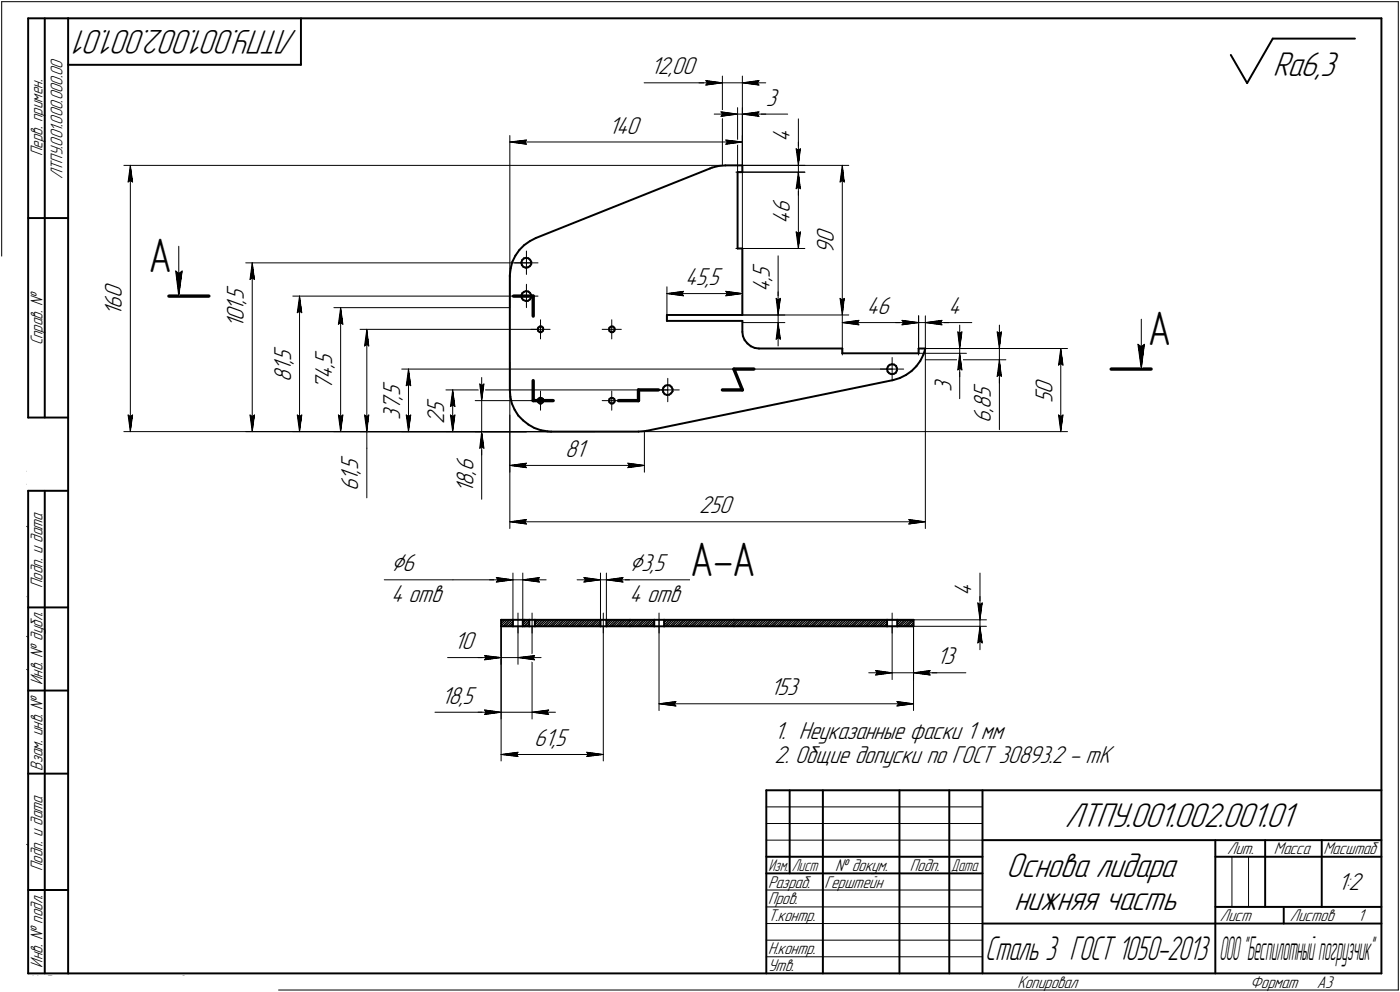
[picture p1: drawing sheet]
<svg xmlns="http://www.w3.org/2000/svg" width="421mm" height="298mm" viewBox="0 0 421 298" stroke-linecap="round" stroke-linejoin="round" font-family="sans-serif">
<defs><g id="words">
<g font-size="14.6">
<text x="44.6" y="81.8">А</text>
<text x="345.2" y="103.8">А</text>
<text x="207.5" y="173.2">А-А</text>
</g>
<g font-size="10.9">
<text x="89.5" y="9" transform="rotate(-180 89.5 9)">ЛТПУ.001.002.001.01</text>
<text x="382.8" y="22.8">Ra6,3</text>
<text x="320.2" y="248.5">ЛТПУ.001.002.001.01</text>
<text x="302.6" y="263.5">Основа лидара</text>
<text x="305" y="273.5">нижняя часть</text>
</g>
<text font-size="10.7" x="296.3" y="288.5">Сталь 3 ГОСТ 1050-2013</text>
<text font-size="10.4" x="366.7" y="288.5">ООО&quot;Беспилотныйпогрузчик&quot;</text>
<g font-size="8.5">
<text x="117.6" y="171.7">Ç6</text>
<text x="189.4" y="171.7">Ç3,5</text>
</g>
<g font-size="7.8">
<text x="195.7" y="22.4">12,00</text>
<text x="230.3" y="31.8">3</text>
<text x="183.1" y="40.2">140</text>
<text x="237.6" y="42.7" transform="rotate(-90 237.6 42.7)">4</text>
<text x="237.6" y="64.1" transform="rotate(-90 237.6 64.1)">6</text>
<text x="237.6" y="67.3" transform="rotate(-90 237.6 67.3)">4</text>
<text x="250.8" y="76.3" transform="rotate(-90 250.8 76.3)">9</text>
<text x="250.8" y="73.1" transform="rotate(-90 250.8 73.1)">0</text>
<text x="231.5" y="83.5" transform="rotate(-90 231.5 83.5)">5</text>
<text x="36.7" y="89.5" transform="rotate(-90 36.7 89.5)">0</text>
<text x="206.1" y="85.7">45,5</text>
<text x="231.5" y="87.7" transform="rotate(-90 231.5 87.7)">4</text>
<text x="231.5" y="84.5" transform="rotate(-90 231.5 84.5)">,</text>
<text x="36.7" y="94.8" transform="rotate(-90 36.7 94.8)">1</text>
<text x="36.7" y="92.7" transform="rotate(-90 36.7 92.7)">6</text>
<text x="73.3" y="93.3" transform="rotate(-90 73.3 93.3)">1</text>
<text x="73.3" y="91.2" transform="rotate(-90 73.3 91.2)">,</text>
<text x="73.3" y="90.2" transform="rotate(-90 73.3 90.2)">5</text>
<text x="260.7" y="94.4">46</text>
<text x="285.3" y="94.4">4</text>
<text x="73.3" y="98.6" transform="rotate(-90 73.3 98.6)">1</text>
<text x="73.3" y="96.5" transform="rotate(-90 73.3 96.5)">0</text>
<text x="87.6" y="111.6" transform="rotate(-90 87.6 111.6)">1</text>
<text x="87.6" y="109.5" transform="rotate(-90 87.6 109.5)">,</text>
<text x="87.6" y="108.5" transform="rotate(-90 87.6 108.5)">5</text>
<text x="99.9" y="113.9" transform="rotate(-90 99.9 113.9)">4</text>
<text x="99.9" y="110.7" transform="rotate(-90 99.9 110.7)">,</text>
<text x="99.9" y="109.7" transform="rotate(-90 99.9 109.7)">5</text>
<text x="87.6" y="114.8" transform="rotate(-90 87.6 114.8)">8</text>
<text x="99.9" y="117.1" transform="rotate(-90 99.9 117.1)">7</text>
<text x="120.3" y="119.1" transform="rotate(-90 120.3 119.1)">5</text>
<text x="286.1" y="117.8" transform="rotate(-90 286.1 117.8)">3</text>
<text x="298" y="119.7" transform="rotate(-90 298 119.7)">5</text>
<text x="316.5" y="118.3" transform="rotate(-90 316.5 118.3)">0</text>
<text x="120.3" y="123.3" transform="rotate(-90 120.3 123.3)">7</text>
<text x="120.3" y="120.2" transform="rotate(-90 120.3 120.2)">,</text>
<text x="133.6" y="124.2" transform="rotate(-90 133.6 124.2)">5</text>
<text x="298" y="124" transform="rotate(-90 298 124)">,</text>
<text x="298" y="122.9" transform="rotate(-90 298 122.9)">8</text>
<text x="316.5" y="121.1" transform="rotate(-90 316.5 121.1)">5</text>
<text x="120.3" y="126.1" transform="rotate(-90 120.3 126.1)">3</text>
<text x="133.6" y="127.3" transform="rotate(-90 133.6 127.3)">2</text>
<text x="298" y="127.1" transform="rotate(-90 298 127.1)">6</text>
<text x="170" y="137.3">81</text>
<text x="107.7" y="142.4" transform="rotate(-90 107.7 142.4)">,</text>
<text x="107.7" y="141.3" transform="rotate(-90 107.7 141.3)">5</text>
<text x="142.4" y="142.7" transform="rotate(-90 142.4 142.7)">,</text>
<text x="142.4" y="141.7" transform="rotate(-90 142.4 141.7)">6</text>
<text x="107.7" y="147.6" transform="rotate(-90 107.7 147.6)">6</text>
<text x="107.7" y="144.5" transform="rotate(-90 107.7 144.5)">1</text>
<text x="142.4" y="148" transform="rotate(-90 142.4 148)">1</text>
<text x="142.4" y="145.9" transform="rotate(-90 142.4 145.9)">8</text>
<text x="210.3" y="154.3">250</text>
<text x="292.2" y="179.2" transform="rotate(-90 292.2 179.2)">4</text>
<text x="117.6" y="180.8">4 отв</text>
<text x="189.4" y="180.8">4 отв</text>
<text x="136.6" y="195.1">10</text>
<text x="281.8" y="199.6">13</text>
<text x="231.8" y="209">153</text>
<text x="132.8" y="211.5">18,5</text>
<text x="160.6" y="224.2">61,5</text>
<text x="233" y="222.2">1. Неуказанные фаски 1 мм</text>
<text x="233" y="229.3">2. Общие допуски по ГОСТ 30893.2 - mK</text>
<text x="402.4" y="267.5">1:2</text>
</g>
<g font-size="5.4">
<text x="12.8" y="46.9" transform="rotate(-90 12.8 46.9)">Перв. примен.</text>
<text x="18.8" y="53.9" transform="rotate(-90 18.8 53.9)">ЛТПУ.001.000.000.00</text>
<text x="12.8" y="103.8" transform="rotate(-90 12.8 103.8)">Справ. №</text>
<text x="12.8" y="176.7" transform="rotate(-90 12.8 176.7)">Подп. и дата</text>
<text x="12.8" y="205.8" transform="rotate(-90 12.8 205.8)">Инв. № дубл.</text>
<text x="12.8" y="231.6" transform="rotate(-90 12.8 231.6)">Взам. инв. №</text>
<text x="369.1" y="256.8">Лит.</text>
<text x="383.1" y="256.8">Масса</text>
<text x="398" y="256.8">Масштаб</text>
<text x="12.8" y="261.7" transform="rotate(-90 12.8 261.7)">Подп. и дата</text>
<text x="251.2" y="261.8">№ докум.</text>
<text x="273.6" y="261.8">Подп.</text>
<text x="231" y="266.8">Разраб.</text>
<text x="248" y="266.8">Герштейн</text>
<text x="231" y="271.8">Пров.</text>
<text x="231" y="276.8">Т.контр.</text>
<text x="366.9" y="276.8">Лист</text>
<text x="387.9" y="276.8">Листов</text>
<text x="408.4" y="276.8">1</text>
<text x="7.5" y="286.7" transform="rotate(-90 7.5 286.7)">ПАС-3Dv21 Учебнаяверсия©2022ООО&quot;АСКОН-Системыпроектирования&quot;, Россия. Всеправазащищены.</text>
<text x="231" y="286.8">Н.контр.</text>
<text x="12.8" y="290.8" transform="rotate(-90 12.8 290.8)">Инв. № подл.</text>
<text x="231" y="291.8">Утв.</text>
<text x="8.5" y="296.7">Недлякоммерческогоиспользования</text>
<text x="306" y="296.8">Копировал</text>
<text x="376" y="296.8">Формат</text>
<text x="396" y="296.8">A3</text>
</g>
<g font-size="5.3">
<text x="231.1" y="261.8">Изм.</text>
<text x="238.1" y="261.8">Лист</text>
<text x="286.1" y="261.8">Дата</text>
</g>
</g></defs>
<g fill="none" stroke="#000" stroke-width=".59">
<path d="M8.5 5.5v120zM8.5 5.5h12zM13.5 5.5v120zM20.5 5.5v287zM20.5 5.5h395zM20.5 19.5h70zM90.5 5.5v14zM370.2 16.5l4.9 8.5zM382.8 11.6l-7.7 13.4zM382.8 11.6h24.7zM415.5 5.5v287zM213.5 50.6l.6-.2z"/>
<path d="M214.1 50.4l2.1-.5zM216.2 49.9l2-.2zM218.2 49.7h5.1zM221.8 51.7v23zM221.8 51.7h1.5zM223.3 49.7v2zM8.5 65.5h12zM154.1 78.7l-.5 2zM155 76.8l-.9 1.9zM156.2 75.1l-1.2 1.7zM156.8 79l.2 .7zM156.8 78.8v.2z"/>
<path d="M157 79.7l.4 .5zM157.1 78.1l-.3 .7zM157.6 77.6l.6-.1zM157.6 77.6l-.5 .5zM157.6 73.7l1.7-1.2zM157.6 73.7l-1.4 1.4zM158.2 77.5l.7 .1zM158.9 77.6l.5 .5zM159.3 72.5l1.8-1zM159.4 78.1l.4 .6zM159.8 79.4l-.5 .6zM159.8 78.7v.7z"/>
<path d="M161.1 71.5l52.4-20.9zM221.8 74.7h1.5zM223.3 74.7v20zM153.3 82.7v.4zM153.3 83.1v34.1zM153.6 80.7l-.3 2zM156.8 89l.2 .7zM156.8 88.8v.2zM157 89.7l.4 .5zM157.1 88.1l.5-.4zM157.1 88.1l-.3 .7zM157.4 80.2l.7 .2z"/>
<path d="M157.4 90.2l.7 .2zM157.6 87.7l.6-.2zM158.1 80.4l.6-.1zM158.1 90.4h.6zM158.2 87.5l.7 .1zM158.7 80.3l.6-.3zM158.7 90.4l.6-.4zM158.9 87.6l.5 .5zM159.4 88.1l.4 .5zM159.8 89.4l-.5 .6zM159.8 88.6v.8zM161.7 99l.2 .5z"/>
<path d="M161.9 99.5l.4 .3zM161.9 98.5l.4-.4zM161.9 98.5l-.2 .5zM162.3 99.8h.5zM162.3 98.1h.6zM162.8 99.8l.4-.3zM162.9 98.1l.4 .4zM163.3 98.5l.1 .5zM163.4 99l-.2 .5zM183.1 99l.2 .5zM183.3 99.5l.4 .3zM183.3 98.5l.5-.4z"/>
<path d="M183.3 98.5l-.2 .5zM183.7 99.8h.6zM183.8 98.1h.5zM184.3 99.8l.4-.3zM184.3 98.1l.4 .4zM184.7 98.5l.2 .5zM184.9 99l-.2 .5zM200.6 94.7v1.7zM200.6 96.4h22.7zM200.6 94.7h22.7zM223.3 99.7l.1 1.3zM223.3 96.4v3.3z"/>
<path d="M153.3 117.2l.2 2zM153.5 119.2l.4 2zM161.9 119.9l.4-.4zM161.9 119.9l-.2 .5zM162.3 119.5l.6 .1zM162.9 119.6l.4 .3zM163.3 119.9l.1 .5zM183.3 119.9l.5-.4zM183.3 119.9l-.2 .5zM183.8 119.5l.5 .1zM184.3 119.6l.4 .3zM184.7 119.9l.2 .5z"/>
<path d="M199.3 117.2l.2 .7zM199.3 117.1h.1M199.5 117.9l.4 .5zM199.6 116.4l-.3 .7zM199.9 118.4l.7 .3zM200.1 115.9l.6-.2zM200.1 115.9l-.5 .5zM200.6 118.7l.7-.1zM200.7 115.7l.7 .1zM201.3 118.6l.5-.4zM201.4 115.8l.5 .4zM201.9 116.2l.4 .7z"/>
<path d="M202.3 117.6l-.5 .6zM202.3 116.9v.7zM223.4 101l.5 1.2zM223.9 102.2l.9 1zM224.8 103.2l1 .9zM225.8 104.1l1.2 .5zM227 104.6l1.3 .1zM228.3 104.7h25zM253.3 106.2h23zM253.3 104.7v1.5zM266.8 110.9l.2 .8zM266.8 110.8h.1"/>
<path d="M267 111.7l.5 .5zM267 110.2l-.2 .6zM267.5 112.2l.6 .2zM267.5 109.6l.7-.1zM267.5 109.6l-.5 .6zM268.1 112.4h.7zM268.2 109.5l.7 .1zM268.6 114.2l2-.6zM268.8 112.4l.6-.4zM268.9 109.6l.6 .4zM269.5 110l.2 .7zM269.7 111.3l-.3 .7z"/>
<path d="M269.7 110.7v.6zM270.6 113.6l1.9-.9zM272.5 112.7l1.7-1.2zM274.2 111.5l1.4-1.4zM276.3 104.7h2zM276.3 104.7v1.5zM276.8 108.5l-1.2 1.6zM277.7 106.6l-.9 1.9zM278.3 104.7l-.6 1.9zM8.5 125.5h12zM153.9 121.2l.9 1.9zM154.8 123.1l1.1 1.8z"/>
<path d="M155.9 124.9l1.4 1.4zM157.3 126.3l1.6 1.3zM158.9 127.6l1.8 1zM160.7 128.6l1.9 .7zM161.7 120.4l.2 .5zM161.9 120.9l.4 .3zM162.3 121.2h.5zM162.6 129.3l2.1 .3zM162.8 121.2l.4-.3zM163.4 120.4l-.2 .5zM164.7 129.6l1.1 .1zM165.8 129.7h26.2z"/>
<path d="M183.1 120.4l.2 .5zM183.3 120.9l.4 .3zM183.7 121.2h.6zM184.3 121.2l.4-.3zM184.9 120.4l-.2 .5zM192 129.7l2.1-.2zM194.1 129.5h.5zM194.6 129.5l74-15.3zM8.5 147.5v145zM8.5 147.5h12zM13.5 147.5v145zM8.5 182.5h12z"/>
<path d="M150.7 188.2h3.6zM150.7 186.3v1.9zM150.7 186.3h3.6zM154.3 186.3v1.9zM154.3 188.2h2.9zM154.3 186.3h2.9zM157.2 186.3v1.9zM157.2 186.3h.6zM157.2 188.2h.6zM157.8 188.2h1.4zM157.8 186.3h1.4zM159.2 186.3v1.9z"/>
<path d="M159.2 188.2h1.7zM159.2 186.3h1.7zM160.9 186.3h19.7zM160.9 188.2h19.7zM160.9 186.3v1.9zM180.6 186.3v1.9zM180.6 188.2h1.8zM180.6 186.3h1.8zM182.4 186.3h7.1zM182.4 188.2h7.1zM182.4 186.3v1.9zM189.5 186.3h7.3z"/>
<path d="M189.5 188.2h7.3zM196.8 186.3v1.9zM196.8 186.3h2.9zM196.8 188.2h2.9zM199.7 188.2h21zM199.7 186.3h21zM199.7 186.3v1.9zM220.7 186.3h46.1zM220.7 188.2h46.1zM266.8 186.3v1.9zM266.8 188.2h3zM266.8 186.3h3z"/>
<path d="M269.8 188.2h4.9zM269.8 186.3h4.9zM269.8 186.3v1.9zM274.7 186.3v1.9zM8.5 207.5h12zM8.5 232.5h12zM230.5 237.5h185zM230.5 237.5v55zM237.5 237.5v25zM247.5 237.5v55zM270.5 237.5v55zM285.5 237.5v55z"/>
<path d="M295.5 237.5v55zM230.5 257.5h65zM295.5 252.5h120zM365.5 252.5v40zM365.5 257.5h15zM380.5 252.5v20zM380.5 257.5h35zM397.5 252.5v20zM8.5 267.5h12zM230.5 262.5h65zM295.5 277.5h70zM365.5 277.5h50z"/>
<path d="M365.5 272.5h50zM386.1 272.5v5zM8.5 292.5h12zM20.5 292.5h395z"/>
</g>
<g fill="none" stroke="#000" stroke-width=".3">
<path d="M.5 .5v297zM.5 .5h420zM420.5 .5v297zM193.7 24.9h18.6zM210.2 24.9h7.1zM212.3 24.9h5zM212.3 24.2l5 .7zM212.3 24.2l.5 .7zM212.3 25.6l5-.7zM212.8 24.9l-.5 .7zM214.8 34.3h7zM216.8 33.6l5 .7z"/>
<path d="M216.8 33.6l.5 .7zM216.8 35l5-.7zM217.3 22.9v26.8zM217.3 24.9h6zM217.3 34.3l-.5 .7zM221.8 32.3v19.4zM221.8 34.3h1.5zM223.3 22.9v26.8zM223.3 34.3h5zM223.3 32.3v17.4zM223.3 24.9l5 .7zM223.3 24.9l5-.7z"/>
<path d="M223.3 24.9h7zM223.3 34.3l5 .7zM223.3 34.3l5-.7zM223.3 34.3h7zM227.8 24.9l.5 .7zM227.8 34.3l.5 .7zM228.3 34.3h8.6zM228.3 24.2l-.5 .7zM228.3 33.6l-.5 .7zM240.1 35.7v9zM37.3 49.7h180zM38.5 54.7l.7-.5z"/>
<path d="M39.2 49.7l.7 5zM39.2 54.2l.7 .5zM39.2 49.7l-.7 5zM39.2 49.7v80zM153.3 40.7v51.8zM153.3 42.7l5-.6zM153.3 42.7l5 .6zM153.3 42.7h70zM157.8 42.7l.5 .6zM158.3 42.1l-.5 .6zM218.3 43.3l5-.6zM218.3 42.1l.5 .6z"/>
<path d="M218.3 42.1l5 .6zM218.8 42.7l-.5 .6zM221.3 51.7h20.8zM223.3 51.7h18.8zM223.3 49.7h18.8zM223.3 49.7h32zM223.3 40.7v45.5zM239.4 56.7l.7-.5zM239.4 44.7l.7 .5zM239.4 44.7l.7 5zM240.1 44.7v5zM240.1 51.7l.6 5z"/>
<path d="M240.1 56.2l.6 .5zM240.1 51.7l-.7 5zM240.1 51.7v23zM240.1 51.7v7zM240.1 45.2l.6-.5zM240.1 42.7v7zM240.1 49.7v2zM240.7 44.7l-.6 5zM252.6 54.7l.7-.5zM253.3 49.7l.6 5zM253.3 54.2l.6 .5zM253.3 49.7l-.7 5z"/>
<path d="M253.3 49.7v45zM53.8 74v15zM73.9 79h85.9zM75.9 79l.6 5zM75.9 79l-.7 5zM75.9 79v50.7zM154.8 79h3.5zM158.3 79v3.5zM158.3 75.4v3.6zM158.3 79h3.5zM221.3 74.7h20.8zM234 76.9v12.8z"/>
<path d="M239.4 69.7l.7 5zM239.4 69.7l.7 .5zM240.1 70.2l.6-.5zM240.7 69.7l-.6 5zM52.8 81.4l1 7.6zM52.8 81.4l1 .8zM53.8 82.2l1-.8zM54.8 81.4l-1 7.6zM75.2 84l.7-.5zM75.9 83.5l.6 .5zM88.1 89h70.2zM89.4 94l.7-.5z"/>
<path d="M90.1 89l.7 5zM90.1 93.5l.7 .5zM90.1 89l-.7 5zM90.1 89v40.7zM100.4 92.5h52.9zM101.8 97.5l.6-.6zM102.4 92.5l.7 5zM102.4 96.9l.7 .6zM102.4 92.5l-.6 5zM102.4 92.5v37.2zM108.3 99h53.4zM110.3 99l.6 5z"/>
<path d="M110.3 99l-.7 5zM110.3 99v30.7zM154.8 89h3.5zM158.3 89v3.5zM158.3 85.4v3.6zM158.3 89h3.5zM159.7 99h2.9zM162.6 99v2.9zM162.6 96.1v2.9zM162.6 99h2.8zM181.1 99h2.9zM184 99v2.9z"/>
<path d="M184 96.1v2.9zM184 99h2.9zM200.6 86.2v8.5zM200.6 88.2l5-.7zM200.6 88.2l5 .7zM200.6 88.2h22.7zM205.1 88.2l.5 .7zM205.6 87.5l-.5 .7zM218.3 88.9l5-.7zM218.3 87.5l.5 .7zM218.3 87.5l5 .7zM218.8 88.2l-.5 .7z"/>
<path d="M223.3 94.7h32zM223.3 94.7h12.8zM223.3 96.9h12.8zM223.3 86.2v8.5zM233.4 89.7l.6 .5zM233.4 89.7l.6 5zM234 89.7v5zM234 90.2l.7-.5zM234 87.7v7zM234 96.9l-.6 5zM234 96.9l.7 5zM234 96.9v7.1z"/>
<path d="M234 94.7v2.2zM234.7 89.7l-.7 5zM252.6 89.7l.7 5zM252.6 89.7l.7 .5zM253.3 94.9v11.8zM253.3 96.9l5-.6zM253.3 96.9l5 .7zM253.3 96.9h23zM253.3 90.2l.6-.5zM253.9 89.7l-.6 5zM257.8 96.9l.5 .7zM258.3 96.3l-.5 .6z"/>
<path d="M269.3 96.9h7zM271.3 97.6l5-.7zM271.3 96.3l.5 .6zM271.3 96.3l5 .6zM271.8 96.9l-.5 .7zM276.3 94.9v11.8zM276.3 94.9v9.8zM276.3 96.9h2zM278.3 96.9h5zM278.3 94.9v9.8zM278.3 96.9l5 .7zM278.3 96.9l5-.6z"/>
<path d="M278.3 96.9h7zM282.8 96.9l.5 .7zM283.3 96.9h9zM283.3 96.3l-.5 .6zM288 99.7l.6 .5zM288 99.7l.6 5zM288.6 97.7v7zM289.3 99.7l-.7 5zM299.9 99.7l.7 .5zM299.9 99.7l.7 5zM300.6 97.7v7zM301.2 99.7l-.6 5z"/>
<path d="M343.2 95.9v15zM109.6 104l.7-.5zM110.3 103.5l.6 .5zM120.8 110.9h147.5zM122.2 115.9l.7-.4zM122.9 110.9l.6 5zM122.9 115.5l.6 .4zM122.9 110.9l-.7 5zM122.9 110.9v18.8zM134.1 117.2h66.7zM136.1 117.2l.7 5zM136.1 117.2l-.6 5z"/>
<path d="M136.1 117.2v12.5zM144.3 115.4l.6 .5zM144.3 115.4l.6 5zM144.9 115.9l.6-.5zM144.9 113.5v6.9zM145.5 115.4l-.6 5zM153.3 108.9v33zM162.6 117.5v2.9zM184 117.5v2.9zM197.3 117.2h3.5zM200.8 117.2v3.5zM200.8 113.7v3.5z"/>
<path d="M200.8 117.2h3.5zM233.4 101.9l.6-.5zM234 101.4l.7 .5zM264.8 110.9h3.5zM268.3 110.9v3.6zM268.3 107.4v3.5zM268.3 110.9h3.5zM276.3 106.2h14.4zM277.3 104.7h13.4zM278.3 104.7v54.1zM278.3 104.7h24.2zM278.3 108.1h24.2z"/>
<path d="M278.3 104.7h42.8zM288 111.2l.6-.5zM288.6 106.2v5zM288.6 111.2v8.6zM288.6 106.2l-.6 5zM288.6 110.7l.7 .5zM288.6 106.2l.7 5zM288.6 106.2v7zM288.6 100.2l.7-.5zM288.6 104.7v1.5zM299.9 113.1l.7-.5zM300.6 108.1v5z"/>
<path d="M300.6 113.1v16zM300.6 100.2l.6-.5zM300.6 108.1l-.7 5zM300.6 112.6l.6 .5zM300.6 108.1l.6 5zM300.6 108.1v7zM300.6 104.7v3.4zM318.3 109.7l.7-.5zM319 104.7l.7 5zM319 109.2l.7 .5zM319 104.7l-.7 5zM319 104.7v25z"/>
<path d="M342.2 103.5l1 7.4zM342.2 103.5l1 .7zM343.2 104.2l1-.7zM344.2 103.5l-1 7.4zM37.3 129.7h121zM38.5 124.7l.7 5zM38.5 124.7l.7 .5zM39.2 125.2l.7-.5zM39.9 124.7l-.7 5zM73.9 129.7h91.9zM75.2 124.7l.7 5zM75.2 124.7l.7 .5z"/>
<path d="M75.9 125.2l.6-.5zM76.5 124.7l-.6 5zM88.1 129.7h77.7zM89.4 124.7l.7 5zM89.4 124.7l.7 .5zM90.1 125.2l.7-.5zM90.8 124.7l-.7 5zM100.4 129.7h57.9zM101.8 124.7l.6 5zM101.8 124.7l.6 .5zM102.4 125.2l.7-.5zM103.1 124.7l-.7 5z"/>
<path d="M108.3 129.7h50zM109.6 124.7l.7 5zM109.6 124.7l.7 .5zM110.3 129.7v5zM110.3 134.7v14.9zM110.3 125.2l.6-.5zM110.9 124.7l-.6 5zM120.8 129.7h58.1zM122.2 124.7l.7 5zM122.2 124.7l.7 .5zM122.9 125.2l.6-.5zM123.5 124.7l-.6 5z"/>
<path d="M134.1 129.7h31.7zM135.5 124.7l.6 5zM135.5 124.7l.6 .5zM135.5 122.2l.6-.5zM136.1 125.2l.7-.5zM136.1 121.7l.7 .5zM136.8 124.7l-.7 5zM142.9 129.7h15.4zM142.9 120.4h19.7zM144.3 134.7l.6-.5zM144.9 129.7v5zM144.9 134.7v15.3z"/>
<path d="M144.9 129.7l-.6 5zM144.9 134.2l.6 .5zM144.9 129.7l.6 5zM144.9 129.7v7zM144.9 120.4v9.3zM153.3 124.7v34.1zM153.3 139.9l5-.7zM153.3 139.9l5 .6zM153.3 139.9h40.5zM157.8 139.9l.5 .6zM158.3 139.2l-.5 .7zM159.7 120.4h2.9z"/>
<path d="M162.6 120.4v2.9zM162.6 120.4h2.8zM181.1 120.4h2.9zM184 120.4v2.9zM184 120.4h2.9zM188.8 139.2l.5 .7zM188.8 139.2l5 .7zM189.3 139.9l-.5 .6zM192.8 129.7h128.3zM193.8 129.6v12.3zM318.3 124.7l.7 5zM318.3 124.7l.7 .5z"/>
<path d="M319 125.2l.7-.5zM319.7 124.7l-.7 5zM153.3 156.8l5-.7zM153.3 156.8l5 .7zM153.3 156.8h125zM157.8 156.8l.5 .7zM158.3 156.1l-.5 .7zM188.8 140.5l5-.6zM273.3 157.5l5-.7zM273.3 156.1l.5 .7zM273.3 156.1l5 .7zM273.8 156.8l-.5 .7z"/>
<path d="M115.6 174.2h20.6zM136.2 174.2h18.1zM147.2 174.2h7.1zM149.3 173.6l5 .6zM149.3 173.6l.5 .6zM149.3 174.9l5-.7zM149.8 174.2l-.5 .7zM154.3 172.2v14.1zM154.3 174.2h2.9zM157.2 172.2v14.1zM157.2 174.2l5 .7zM157.2 174.2l5-.6z"/>
<path d="M157.2 174.2h7.1zM161.7 174.2l.5 .7zM162.2 173.6l-.5 .6zM173.6 174.2h7zM175.6 173.6l5 .6zM175.6 173.6l.5 .6zM175.6 174.9l5-.7zM176.1 174.2l-.5 .7zM180.6 172.2v14.1zM180.6 174.2h1.8zM182.4 174.2h5zM182.4 172.2v14.1z"/>
<path d="M182.4 174.2l5 .7zM182.4 174.2l5-.6zM182.4 174.2h6.9zM186.9 174.2l.5 .7zM187.4 174.2h20.6zM187.4 173.6l-.5 .6zM294.7 172.2v9zM294.7 179.2v7.1zM134.6 197.6h11.1zM143.8 197.6h6.9zM145.7 197.6h5zM145.7 197l5 .6z"/>
<path d="M145.7 197l.5 .6zM145.7 198.3l5-.7zM146.2 197.6l-.5 .7zM150.7 188l1.9-1.7zM150.7 187.4l1.2-1.1zM150.7 186.6l.4-.3zM150.7 188.2v11.4zM150.7 188.2v27.9zM150.7 188.2v40.5zM150.7 197.6h5.1zM151.3 188.2l1.9-1.9zM152 188.2l2-1.9z"/>
<path d="M152.7 188.2l1.6-1.5zM153.4 188.2l.9-.8zM154.1 188.2l.2-.1zM155.8 184.2v6zM155.8 188.2v11.4zM155.8 197.6l5 .7zM155.8 197.6l5-.6zM155.8 197.6h6.9zM157.2 187.2l.6-.6zM157.2 186.5l.4-.2zM157.6 188.2l.2-.2zM157.8 188l1.4-1.3z"/>
<path d="M157.8 187.3l-.6 .7zM157.8 187.3l1.1-1zM157.8 186.6l.4-.3zM158.3 188.2l.9-.7zM159.1 188.2h.1M160 184.2v6zM160 188.2v27.9zM160.3 197.6l.5 .7zM160.8 197l-.5 .6zM160.9 187.8l1.6-1.5zM160.9 187.1l.9-.8zM160.9 186.4l.1-.1z"/>
<path d="M161.2 188.2l2-1.9zM161.9 188.2l2-1.9zM162.6 188.2l2-1.9zM163.3 188.2l2-1.9zM164 188.2l2-1.9zM164.8 188.2l1.9-1.9zM165.4 188.2l2.1-1.9zM166.1 188.2l2-1.9zM166.9 188.2l1.9-1.9zM167.6 188.2l2-1.9zM168.2 188.2l2.1-1.9zM169 188.2l1.9-1.9z"/>
<path d="M169.7 188.2l2-1.9zM170.3 188.2l2.1-1.9zM171.1 188.2l2-1.9zM171.8 188.2l2-1.9zM172.5 188.2l2-1.9zM173.2 188.2l2-1.9zM173.9 188.2l2-1.9zM174.6 188.2l2-1.9zM175.3 188.2l2-1.9zM176 188.2l2.1-1.9zM176.8 188.2l1.9-1.9zM177.5 188.2l2-1.9z"/>
<path d="M178.1 188.2l2.1-1.9zM178.9 188.2l1.7-1.7zM179.6 188.2l1-1zM180.3 188.2l.3-.3zM181.4 184.2v6zM181.4 188.2v40.5zM182.4 188.2l2-1.9zM182.4 187.5l1.3-1.2zM183 186.3l-.6 .6zM183.1 188.2l2-1.9zM183.8 188.2l2-1.9zM184.5 188.2l2-1.9z"/>
<path d="M185.3 188.2l1.9-1.9zM185.9 188.2l2.1-1.9zM186.6 188.2l2-1.9zM187.4 188.2l1.9-1.9zM188 188.2l1.5-1.4zM188.8 188.2l.7-.7zM189.5 188.2l1.9-1.9zM189.5 187.5l1.3-1.2zM189.5 186.8l.6-.5zM190.2 188.2l2-1.9zM190.9 188.2l2-1.9zM191.6 188.2l2-1.9z"/>
<path d="M192.3 188.2l2-1.9zM193 188.2l2-1.9zM193.7 188.2l2-1.9zM194.4 188.2l2-1.9zM195.2 188.2l1.6-1.6zM195.8 188.2l1-.9zM196.5 188.2l.3-.2zM198.2 184.2v6zM198.2 186.3v27.2zM199.7 187.9l1.6-1.6zM199.7 187.1l1-.8zM199.7 186.4l.3-.1z"/>
<path d="M200.1 188.2l2-1.9zM200.7 188.2l2.1-1.9zM201.5 188.2l2-1.9zM202.2 188.2l2-1.9zM202.9 188.2l2-1.9zM203.6 188.2l2.1-1.9zM204.3 188.2l2-1.9zM205.1 188.2l1.9-1.9zM205.7 188.2l2.1-1.9zM206.4 188.2l2-1.9zM207.2 188.2l1.9-1.9zM207.9 188.2l2-1.9z"/>
<path d="M208.5 188.2l2.1-1.9zM209.3 188.2l1.9-1.9zM210 188.2l2-1.9zM210.7 188.2l2-1.9zM211.4 188.2l2-1.9zM212.1 188.2l2-1.9zM212.8 188.2l2-1.9zM213.5 188.2l2-1.9zM214.2 188.2l2-1.9zM215 188.2l1.9-1.9zM215.6 188.2l2-1.9zM216.3 188.2l2.1-1.9z"/>
<path d="M217.1 188.2l1.9-1.9zM217.8 188.2l2-1.9zM218.4 188.2l2.1-1.9zM219.2 188.2l1.5-1.5zM219.9 188.2l.8-.8zM220.6 188.2l.1-.2zM220.7 188l1.9-1.7zM220.7 187.4l1.2-1.1zM220.7 186.7l.4-.4zM221.3 188.2l2-1.9zM222 188.2l2-1.9zM222.7 188.2l2-1.9z"/>
<path d="M223.4 188.2l2-1.9zM224.1 188.2l2-1.9zM224.8 188.2l2-1.9zM225.6 188.2l1.9-1.9zM226.2 188.2l2.1-1.9zM226.9 188.2l2-1.9zM227.7 188.2l1.9-1.9zM228.3 188.2l2.1-1.9zM229.1 188.2l2-1.9zM229.8 188.2l2-1.9zM230.5 188.2l2-1.9zM231.2 188.2l2-1.9z"/>
<path d="M231.9 188.2l2-1.9zM232.6 188.2l2-1.9zM233.3 188.2l2-1.9zM234 188.2l2.1-1.9zM234.7 188.2l2-1.9zM235.5 188.2l1.9-1.9zM236.1 188.2l2.1-1.9zM236.8 188.2l2-1.9zM237.6 188.2l1.9-1.9zM238.3 188.2l2-1.9zM238.9 188.2l2.1-1.9zM239.7 188.2l1.9-1.9z"/>
<path d="M240.4 188.2l2-1.9zM241.1 188.2l2-1.9zM241.8 188.2l2-1.9zM242.5 188.2l2-1.9zM243.2 188.2l2-1.9zM243.9 188.2l2.1-1.9zM244.6 188.2l2-1.9zM245.4 188.2l1.9-1.9zM246 188.2l2.1-1.9zM246.7 188.2l2.1-1.9zM247.5 188.2l1.9-1.9zM248.2 188.2l2-1.9z"/>
<path d="M248.8 188.2l2.1-1.9zM249.6 188.2l1.9-1.9zM250.3 188.2l2-1.9zM251 188.2l2-1.9zM251.7 188.2l2-1.9zM252.4 188.2l2-1.9zM253.2 188.2l1.9-1.9zM253.8 188.2l2-1.9zM254.5 188.2l2-1.9zM255.3 188.2l1.9-1.9zM255.9 188.2l2.1-1.9zM256.6 188.2l2.1-1.9z"/>
<path d="M257.4 188.2l1.9-1.9zM258.1 188.2l2-1.9zM258.7 188.2l2.1-1.9zM259.5 188.2l2-1.9zM260.2 188.2l2-1.9zM260.9 188.2l2-1.9zM261.6 188.2l2-1.9zM262.3 188.2l2-1.9zM263 188.2l2-1.9zM263.7 188.2l2-1.9zM264.4 188.2l2-1.9zM265.1 188.2l1.7-1.6z"/>
<path d="M265.9 188.2l.9-.9zM266.5 188.2l.3-.2zM266.8 188.2h29.9zM266.8 186.3h29.9zM268.3 184.2v6zM268.3 188.2v16zM270 186.3l-.2 .1zM270.1 188.2l2-1.9zM270.7 186.3l-.9 .8zM270.8 188.2l2-1.9zM271.4 186.3l-1.6 1.5zM271.5 188.2l2-1.9z"/>
<path d="M272.2 188.2l2-1.9zM272.9 188.2l1.8-1.8zM273.6 188.2l1.1-1.1zM274.3 188.2l.4-.4zM274.7 188.2v16zM274.7 186.3v27.2zM294 193.2l.7-.5zM294 181.2l.7 .5zM294 181.2l.7 5.1zM294.7 181.2v5.1zM294.7 188.2l-.7 5zM294.7 192.7l.7 .5z"/>
<path d="M294.7 188.2l.7 5zM294.7 188.2v7zM294.7 181.7l.7-.5zM294.7 186.3v1.9zM295.4 181.2l-.7 5.1zM130.8 214h14.9zM143.8 214h6.9zM145.7 214h5zM145.7 213.4l5 .6zM145.7 213.4l.5 .6zM145.7 214.7l5-.7zM146.2 214l-.5 .7z"/>
<path d="M150.7 214h9.3zM160 214l5 .7zM160 214l5-.6zM160 214h7zM164.5 214l.5 .7zM165 213.4l-.5 .6zM198.2 211.5l5.1-.7zM198.2 211.5l5.1 .7zM198.2 211.5h76.5zM202.8 211.5l.5 .7zM203.3 210.8l-.5 .7zM261.3 202.2h7z"/>
<path d="M263.3 201.5l5 .7zM263.3 201.5l.5 .7zM263.3 202.9l5-.7zM263.8 202.2l-.5 .7zM268.3 202.2h6.4zM269.7 212.2l5-.7zM269.7 210.8l.6 .7zM269.7 210.8l5 .7zM270.3 211.5l-.6 .7zM274.7 202.2h5zM274.7 202.2l5 .7zM274.7 202.2l5-.7z"/>
<path d="M274.7 202.2h7.1zM279.2 202.2l.5 .7zM279.7 202.2h10.8zM279.7 201.5l-.5 .7zM150.7 226.7l5.1-.6zM150.7 226.7l5.1 .6zM150.7 226.7h30.7zM155.3 226.7l.5 .6zM155.8 226.1l-.5 .6zM176.4 227.3l5-.6zM176.4 226.1l.6 .6zM176.4 226.1l5 .6z"/>
<path d="M177 226.7l-.6 .6zM230.5 247.5h65zM230.5 252.5h65zM230.5 242.5h65zM370.5 257.5v15zM375.5 257.5v15zM230.5 267.5h65zM230.5 272.5h65zM230.5 277.5h65zM.5 297.5h420zM230.5 282.5h65zM230.5 287.5h65z"/>
</g>
<path d="M50.8 89h12zM154.4 89h6zM160.4 89v6zM160.4 114.4v6zM192 117.2h6zM192 117.2v3.2zM217.3 117.2h6zM220.7 110.9h6zM220.7 110.9l2.6 6.3zM334.2 110.9h12zM160.4 120.4h6zM186 120.4h6z" fill="none" stroke="#000" stroke-width="1"/>
<g fill="#fff" stroke="#fff" stroke-width=".3">
<path d="M233 216.6h70.2zM233 216.7h70.2zM233 216.7h70.2zM233 216.8h70.2zM233 216.9h70.2zM233 217h70.2zM233 217.1h70.2zM233 217.2h70.2zM233 217.3h70.2zM233 217.3h70.2zM233 217.4h70.2zM233 217.5h70.2zM233 217.6h70.2zM233 217.7h70.2zM233 217.8h70.2zM233 217.8h70.2zM233 217.9h70.2zM233 218h70.2zM233 218.1h70.2zM233 218.2h70.2zM233 218.3h70.2zM233 218.4h70.2zM233 218.4h70.2zM233 218.5h70.2zM233 218.6h70.2zM233 218.7h70.2zM233 218.8h70.2zM233 218.9h70.2zM233 218.9h70.2zM233 219h70.2zM233 219.1h70.2zM233 219.2h70.2zM233 219.3h70.2zM233 219.4h70.2zM233 219.5h70.2zM233 219.5h70.2zM233 219.6h70.2zM233 219.7h70.2zM233 219.8h70.2zM233 219.9h70.2zM233 220h70.2zM233 220h70.2zM233 220.1h70.2zM233 220.2h70.2zM233 220.3h70.2zM233 220.4h70.2zM233 220.5h70.2zM233 220.6h70.2zM233 220.6h70.2zM233 220.7h70.2zM233 220.8h70.2zM233 220.9h70.2zM233 221h70.2zM233 221.1h70.2zM233 221.1h70.2zM233 221.2h70.2zM233 221.3h70.2zM233 221.4h70.2zM233 221.5h70.2zM233 221.6h70.2zM233 221.7h70.2zM233 221.7h70.2zM233 221.8h70.2zM233 221.9h70.2zM233 222h70.2zM233 222.1h70.2zM233 222.2h70.2zM233 222.2h70.2zM233 222.3h70.2zM233 222.4h70.2zM233 222.5h70.2zM233 222.6h70.2zM233 222.7h70.2zM233 222.8h70.2zM233 222.8h70.2zM233 222.9h70.2zM233 223h70.2zM233 223.1h70.2zM233 223.2h70.2zM233 223.3h70.2zM233 223.4h70.2zM233 223.4h70.2zM233 223.5h70.2zM233 223.6h70.2zM233 223.7h70.2z"/>
<path d="M233 223.8h104.6zM233 223.9h104.6zM233 223.9h104.6zM233 224h104.6zM233 224.1h104.6zM233 224.2h104.6zM233 224.3h104.6zM233 224.4h104.6zM233 224.5h104.6zM233 224.5h104.6zM233 224.6h104.6zM233 224.7h104.6zM233 224.8h104.6zM233 224.9h104.6zM233 225h104.6zM233 225h104.6zM233 225.1h104.6zM233 225.2h104.6zM233 225.3h104.6zM233 225.4h104.6zM233 225.5h104.6zM233 225.6h104.6zM233 225.6h104.6zM233 225.7h104.6zM233 225.8h104.6zM233 225.9h104.6zM233 226h104.6zM233 226.1h104.6zM233 226.1h104.6zM233 226.2h104.6zM233 226.3h104.6zM233 226.4h104.6zM233 226.5h104.6zM233 226.6h104.6zM233 226.7h104.6zM233 226.7h104.6zM233 226.8h104.6zM233 226.9h104.6zM233 227h104.6zM233 227.1h104.6zM233 227.2h104.6zM233 227.2h104.6zM233 227.3h104.6zM233 227.4h104.6zM233 227.5h104.6zM233 227.6h104.6zM233 227.7h104.6zM233 227.8h104.6zM233 227.8h104.6zM233 227.9h104.6zM233 228h104.6zM233 228.1h104.6zM233 228.2h104.6zM233 228.3h104.6zM233 228.3h104.6zM233 228.4h104.6zM233 228.5h104.6zM233 228.6h104.6zM233 228.7h104.6zM233 228.8h104.6zM233 228.9h104.6zM233 228.9h104.6zM233 229h104.6zM233 229.1h104.6zM233 229.2h104.6zM233 229.3h104.6zM233 229.4h104.6zM233 229.4h104.6zM233 229.5h104.6zM233 229.6h104.6zM233 229.7h104.6zM233 229.8h104.6zM233 229.9h104.6zM233 230h104.6zM233 230h104.6zM233 230.1h104.6zM233 230.2h104.6zM233 230.3h104.6zM233 230.4h104.6zM233 230.5h104.6zM233 230.5h104.6zM233 230.6h104.6zM233 230.7h104.6zM233 230.8h104.6z"/>
<path d="M232 59.1h7.1zM232 59.2h7.1zM232 59.3h7.1zM232 59.4h7.1zM232 59.4h7.1zM232 59.5h7.1zM232 59.6h7.1zM232 59.7h7.1zM232 59.8h7.1zM232 59.9h7.1zM232 59.9h7.1zM232 60h7.1zM232 60.1h7.1zM232 60.2h7.1zM232 60.3h7.1zM232 60.4h7.1zM232 60.5h7.1zM232 60.5h7.1zM232 60.6h7.1zM232 60.7h7.1zM232 60.8h7.1zM232 60.9h7.1zM232 61h7.1zM232 61h7.1zM232 61.1h7.1zM232 61.2h7.1zM232 61.3h7.1zM232 61.4h7.1zM232 61.5h7.1zM232 61.6h7.1zM232 61.6h7.1zM232 61.7h7.1zM232 61.8h7.1zM232 61.9h7.1zM232 62h7.1zM232 62.1h7.1zM232 62.1h7.1zM232 62.2h7.1zM232 62.3h7.1zM232 62.4h7.1zM232 62.5h7.1zM232 62.6h7.1zM232 62.7h7.1zM232 62.7h7.1zM232 62.8h7.1zM232 62.9h7.1zM232 63h7.1zM232 63.1h7.1zM232 63.2h7.1zM232 63.2h7.1zM232 63.3h7.1zM232 63.4h7.1zM232 63.5h7.1zM232 63.6h7.1zM232 63.7h7.1zM232 63.8h7.1zM232 63.8h7.1zM232 63.9h7.1zM232 64h7.1zM232 64.1h7.1zM232 64.2h7.1zM232 64.3h7.1zM232 64.3h7.1zM232 64.4h7.1zM232 64.5h7.1zM232 64.6h7.1zM232 64.7h7.1zM232 64.8h7.1zM232 64.9h7.1zM232 64.9h7.1zM232 65h7.1zM232 65.1h7.1zM232 65.2h7.1zM232 65.3h7.1zM232 65.4h7.1zM232 65.4h7.1zM232 65.5h7.1zM232 65.6h7.1zM232 65.7h7.1zM232 65.8h7.1zM232 65.9h7.1zM232 66h7.1zM232 66h7.1zM232 66.1h7.1zM232 66.2h7.1zM232 66.3h7.1zM232 66.4h7.1zM232 66.5h7.1zM232 66.5h7.1zM232 66.6h7.1zM232 66.7h7.1zM232 66.8h7.1zM232 66.9h7.1zM232 67h7.1zM232 67.1h7.1zM232 67.1h7.1zM232 67.2h7.1z"/>
<path d="M238.8 69.2h2.5zM238.9 69.3h2.4zM238.9 69.3h2.4zM238.9 69.4h2.4zM238.9 69.5h2.4zM238.9 69.6h2.4zM238.9 69.7h2.4zM238.9 69.8h2.4zM239 69.8h2.2zM239 69.9h2.2zM239 70h2.2zM239 70.1h2.2zM239 70.2h2.2zM239 70.3h2.2zM239 70.4h2.2zM239.1 70.4h2zM239.1 70.5h2zM239.1 70.6h2zM239.1 70.7h2zM239.1 70.8h2zM239.1 70.9h2zM239.1 71h2zM239.1 71h1.9zM239.2 71.1h1.8zM239.2 71.2h1.8zM239.2 71.3h1.8zM239.2 71.4h1.8zM239.2 71.5h1.8zM239.2 71.5h1.8zM239.2 71.6h1.8zM239.3 71.7h1.7zM239.3 71.8h1.7zM239.3 71.9h1.7zM239.3 72h1.7zM239.3 72.1h1.7zM239.3 72.1h1.7zM239.3 72.2h1.7zM239.4 72.3h1.5zM239.4 72.4h1.5zM239.4 72.5h1.5zM239.4 72.6h1.5zM239.4 72.6h1.5zM239.4 72.7h1.5zM239.4 72.8h1.5zM239.4 72.9h1.4zM239.4 73h1.4zM239.4 73.1h1.4zM239.5 73.2h1.2zM239.5 73.2h1.2zM239.6 73.3h1.1zM239.6 73.4h1zM239.6 73.5h1zM239.7 73.6h.8zM239.7 73.7h.8zM239.8 73.7h.7zM239.8 73.8h.7zM239.9 73.9h.6zM239.9 74h.6zM239.9 74.1h.5zM239.9 74.2h.5zM239.9 74.3h.4zM240 74.3h.3zM240 74.4h.3z"/>
<path d="M240 52h.3zM240 52.1h.3zM239.9 52.2h.4zM239.9 52.2h.5zM239.9 52.3h.5zM239.9 52.4h.6zM239.9 52.5h.6zM239.8 52.6h.7zM239.8 52.7h.7zM239.7 52.7h.8zM239.7 52.8h.8zM239.6 52.9h1zM239.6 53h1zM239.6 53.1h1.1zM239.5 53.2h1.2zM239.5 53.3h1.2zM239.4 53.3h1.4zM239.4 53.4h1.4zM239.4 53.5h1.4zM239.4 53.6h1.5zM239.4 53.7h1.5zM239.4 53.8h1.5zM239.4 53.8h1.5zM239.4 53.9h1.5zM239.4 54h1.5zM239.4 54.1h1.5zM239.3 54.2h1.7zM239.3 54.3h1.7zM239.3 54.4h1.7zM239.3 54.4h1.7zM239.3 54.5h1.7zM239.3 54.6h1.7zM239.3 54.7h1.7zM239.2 54.8h1.8zM239.2 54.9h1.8zM239.2 54.9h1.8zM239.2 55h1.8zM239.2 55.1h1.8zM239.2 55.2h1.8zM239.2 55.3h1.8zM239.1 55.4h1.9zM239.1 55.5h2zM239.1 55.5h2zM239.1 55.6h2zM239.1 55.7h2zM239.1 55.8h2zM239.1 55.9h2zM239.1 56h2zM239 56h2.2zM239 56.1h2.2zM239 56.2h2.2zM239 56.3h2.2zM239 56.4h2.2zM239 56.5h2.2zM239 56.6h2.2zM238.9 56.6h2.4zM238.9 56.7h2.4zM238.9 56.8h2.4zM238.9 56.9h2.4zM238.9 57h2.4zM238.9 57.1h2.4zM238.9 57.1h2.4z"/>
<path d="M260.7 88.8h8.2zM260.7 88.9h8.2zM260.7 89h8.2zM260.7 89.1h8.2zM260.7 89.2h8.2zM260.7 89.2h8.2zM260.7 89.3h8.2zM260.7 89.4h8.2zM260.7 89.5h8.2zM260.7 89.6h8.2zM260.7 89.7h8.2zM260.7 89.7h8.2zM260.7 89.8h8.2zM260.7 89.9h8.2zM260.7 90h8.2zM260.7 90.1h8.2zM260.7 90.2h8.2zM260.7 90.3h8.2zM260.7 90.3h8.2zM260.7 90.4h8.2zM260.7 90.5h8.2zM260.7 90.6h8.2zM260.7 90.7h8.2zM260.7 90.8h8.2zM260.7 90.8h8.2zM260.7 90.9h8.2zM260.7 91h8.2zM260.7 91.1h8.2zM260.7 91.2h8.2zM260.7 91.3h8.2zM260.7 91.4h8.2zM260.7 91.4h8.2zM260.7 91.5h8.2zM260.7 91.6h8.2zM260.7 91.7h8.2zM260.7 91.8h8.2zM260.7 91.9h8.2zM260.7 91.9h8.2zM260.7 92h8.2zM260.7 92.1h8.2zM260.7 92.2h8.2zM260.7 92.3h8.2zM260.7 92.4h8.2zM260.7 92.5h8.2zM260.7 92.5h8.2zM260.7 92.6h8.2zM260.7 92.7h8.2zM260.7 92.8h8.2zM260.7 92.9h8.2zM260.7 93h8.2zM260.7 93h8.2zM260.7 93.1h8.2zM260.7 93.2h8.2zM260.7 93.3h8.2zM260.7 93.4h8.2zM260.7 93.5h8.2zM260.7 93.6h8.2zM260.7 93.6h8.2zM260.7 93.7h8.2zM260.7 93.8h8.2zM260.7 93.9h8.2zM260.7 94h8.2zM260.7 94.1h8.2zM260.7 94.1h8.2zM260.7 94.2h8.2zM260.7 94.3h8.2zM260.7 94.4h8.2zM260.7 94.5h8.2zM260.7 94.6h8.2zM260.7 94.7h8.2zM260.7 94.7h8.2zM260.7 94.8h8.2zM260.7 94.9h8.2zM260.7 95h8.2zM260.7 95.1h8.2zM260.7 95.2h8.2zM260.7 95.2h8.2zM260.7 95.3h8.2zM260.7 95.4h8.2zM260.7 95.5h8.2zM260.7 95.6h8.2zM260.7 95.7h8.2zM260.7 95.8h8.2zM260.7 95.8h8.2z"/>
<path d="M258.1 95.8h.7zM257.4 95.9h1.4zM256.6 96h2.2zM255.9 96.1h2.9zM255.1 96.2h3.7zM254.9 96.3h3.9zM254.8 96.4h4zM254.5 96.4h4.3zM254.3 96.5h4.5zM254.2 96.6h4.6zM253.9 96.7h4.9zM253.7 96.8h5.1zM253.6 96.9h5.2zM253.3 96.9h5.5zM253.6 97h5.2zM253.7 97.1h5.1zM253.9 97.2h4.9zM254.2 97.3h4.6zM254.3 97.4h4.5zM254.5 97.5h4.3zM254.8 97.5h4zM254.9 97.6h3.9zM255.1 97.7h3.7zM255.8 97.8h3zM256.4 97.9h2.4zM257 98h1.8zM257.6 98h1.2zM258.2 98.1h.6z"/>
<path d="M270.8 95.8h.7zM270.8 95.9h1.5zM270.8 96h2.2zM270.8 96.1h3zM270.8 96.2h3.7zM270.8 96.3h3.9zM270.8 96.4h4.1zM270.8 96.4h4.3zM270.8 96.5h4.5zM270.8 96.6h4.7zM270.8 96.7h4.9zM270.8 96.8h5.1zM270.8 96.9h5.3zM270.8 96.9h5.5zM270.8 97h5.3zM270.8 97.1h5.1zM270.8 97.2h4.9zM270.8 97.3h4.7zM270.8 97.4h4.5zM270.8 97.5h4.3zM270.8 97.5h4.1zM270.8 97.6h3.9zM270.8 97.7h3.7zM270.8 97.8h3.1zM270.8 97.9h2.5zM270.8 98h1.8zM270.8 98h1.2zM270.8 98.1h.6z"/>
<path d="M285.3 88.8h5zM285.3 88.9h5zM285.3 89h5zM285.3 89.1h5zM285.3 89.2h5zM285.3 89.2h5zM285.3 89.3h5zM285.3 89.4h5zM285.3 89.5h5zM285.3 89.6h5zM285.3 89.7h5zM285.3 89.7h5zM285.3 89.8h5zM285.3 89.9h5zM285.3 90h5zM285.3 90.1h5zM285.3 90.2h5zM285.3 90.3h5zM285.3 90.3h5zM285.3 90.4h5zM285.3 90.5h5zM285.3 90.6h5zM285.3 90.7h5zM285.3 90.8h5zM285.3 90.8h5zM285.3 90.9h5zM285.3 91h5zM285.3 91.1h5zM285.3 91.2h5zM285.3 91.3h5zM285.3 91.4h5zM285.3 91.4h5zM285.3 91.5h5zM285.3 91.6h5zM285.3 91.7h5zM285.3 91.8h5zM285.3 91.9h5zM285.3 91.9h5zM285.3 92h5zM285.3 92.1h5zM285.3 92.2h5zM285.3 92.3h5zM285.3 92.4h5zM285.3 92.5h5zM285.3 92.5h5zM285.3 92.6h5zM285.3 92.7h5zM285.3 92.8h5zM285.3 92.9h5zM285.3 93h5zM285.3 93h5zM285.3 93.1h5zM285.3 93.2h5zM285.3 93.3h5zM285.3 93.4h5zM285.3 93.5h5zM285.3 93.6h5zM285.3 93.6h5zM285.3 93.7h5zM285.3 93.8h5zM285.3 93.9h5zM285.3 94h5zM285.3 94.1h5zM285.3 94.1h5zM285.3 94.2h5zM285.3 94.3h5zM285.3 94.4h5zM285.3 94.5h5zM285.3 94.6h5zM285.3 94.7h5zM285.3 94.7h5zM285.3 94.8h5zM285.3 94.9h5zM285.3 95h5zM285.3 95.1h5zM285.3 95.2h5zM285.3 95.2h5zM285.3 95.3h5zM285.3 95.4h5zM285.3 95.5h5zM285.3 95.6h5zM285.3 95.7h5zM285.3 95.8h5zM285.3 95.8h5z"/>
<path d="M270.8 95.8h.7zM270.8 95.9h1.5zM270.8 96h2.2zM270.8 96.1h3zM270.8 96.2h3.7zM270.8 96.3h3.9zM270.8 96.4h4.1zM270.8 96.4h4.3zM270.8 96.5h4.5zM270.8 96.6h4.7zM270.8 96.7h4.9zM270.8 96.8h5.1zM270.8 96.9h5.3zM270.8 96.9h5.5zM270.8 97h5.3zM270.8 97.1h5.1zM270.8 97.2h4.9zM270.8 97.3h4.7zM270.8 97.4h4.5zM270.8 97.5h4.3zM270.8 97.5h4.1zM270.8 97.6h3.9zM270.8 97.7h3.7zM270.8 97.8h3.1zM270.8 97.9h2.5zM270.8 98h1.8zM270.8 98h1.2zM270.8 98.1h.6z"/>
<path d="M283.1 95.8h.7zM282.4 95.9h1.4zM281.6 96h2.2zM280.8 96.1h3zM280.1 96.2h3.7zM279.9 96.3h3.9zM279.7 96.4h4.1zM279.5 96.4h4.3zM279.3 96.5h4.5zM279.1 96.6h4.7zM278.9 96.7h4.9zM278.7 96.8h5.1zM278.6 96.9h5.2zM278.3 96.9h5.5zM278.6 97h5.2zM278.7 97.1h5.1zM278.9 97.2h4.9zM279.1 97.3h4.7zM279.3 97.4h4.5zM279.5 97.5h4.3zM279.7 97.5h4.1zM279.9 97.6h3.9zM280.1 97.7h3.7zM280.8 97.8h3zM281.3 97.9h2.5zM281.9 98h1.9zM282.6 98h1.2zM283.2 98.1h.6z"/>
<path d="M232 37.7h7.1zM232 37.8h7.1zM232 37.8h7.1zM232 37.9h7.1zM232 38h7.1zM232 38.1h7.1zM232 38.2h7.1zM232 38.3h7.1zM232 38.4h7.1zM232 38.4h7.1zM232 38.5h7.1zM232 38.6h7.1zM232 38.7h7.1zM232 38.8h7.1zM232 38.9h7.1zM232 38.9h7.1zM232 39h7.1zM232 39.1h7.1zM232 39.2h7.1zM232 39.3h7.1zM232 39.4h7.1zM232 39.5h7.1zM232 39.5h7.1zM232 39.6h7.1zM232 39.7h7.1zM232 39.8h7.1zM232 39.9h7.1zM232 40h7.1zM232 40h7.1zM232 40.1h7.1zM232 40.2h7.1zM232 40.3h7.1zM232 40.4h7.1zM232 40.5h7.1zM232 40.6h7.1zM232 40.6h7.1zM232 40.7h7.1zM232 40.8h7.1zM232 40.9h7.1zM232 41h7.1zM232 41.1h7.1zM232 41.1h7.1zM232 41.2h7.1zM232 41.3h7.1zM232 41.4h7.1zM232 41.5h7.1zM232 41.6h7.1zM232 41.7h7.1zM232 41.7h7.1zM232 41.8h7.1zM232 41.9h7.1zM232 42h7.1zM232 42.1h7.1zM232 42.2h7.1zM232 42.2h7.1zM232 42.3h7.1zM232 42.4h7.1zM232 42.5h7.1zM232 42.6h7.1z"/>
<path d="M240 52h.3zM240 52.1h.3zM239.9 52.2h.4zM239.9 52.2h.5zM239.9 52.3h.5zM239.9 52.4h.6zM239.9 52.5h.6zM239.8 52.6h.7zM239.8 52.7h.7zM239.7 52.7h.8zM239.7 52.8h.8zM239.6 52.9h1zM239.6 53h1zM239.6 53.1h1.1zM239.5 53.2h1.2zM239.5 53.3h1.2zM239.4 53.3h1.4zM239.4 53.4h1.4zM239.4 53.5h1.4zM239.4 53.6h1.5zM239.4 53.7h1.5zM239.4 53.8h1.5zM239.4 53.8h1.5zM239.4 53.9h1.5zM239.4 54h1.5zM239.4 54.1h1.5zM239.3 54.2h1.7zM239.3 54.3h1.7zM239.3 54.4h1.7zM239.3 54.4h1.7zM239.3 54.5h1.7zM239.3 54.6h1.7zM239.3 54.7h1.7zM239.2 54.8h1.8zM239.2 54.9h1.8zM239.2 54.9h1.8zM239.2 55h1.8zM239.2 55.1h1.8zM239.2 55.2h1.8zM239.2 55.3h1.8zM239.1 55.4h1.9zM239.1 55.5h2zM239.1 55.5h2zM239.1 55.6h2zM239.1 55.7h2zM239.1 55.8h2zM239.1 55.9h2zM239.1 56h2zM239 56h2.2zM239 56.1h2.2zM239 56.2h2.2zM239 56.3h2.2zM239 56.4h2.2zM239 56.5h2.2zM239 56.6h2.2zM238.9 56.6h2.4zM238.9 56.7h2.4zM238.9 56.8h2.4zM238.9 56.9h2.4zM238.9 57h2.4zM238.9 57.1h2.4zM238.9 57.1h2.4z"/>
<path d="M238.8 44.2h2.5zM238.9 44.3h2.4zM238.9 44.4h2.4zM238.9 44.4h2.4zM238.9 44.5h2.4zM238.9 44.6h2.4zM238.9 44.7h2.4zM238.9 44.8h2.4zM239 44.9h2.2zM239 45h2.2zM239 45h2.2zM239 45.1h2.2zM239 45.2h2.2zM239 45.3h2.2zM239 45.4h2.2zM239.1 45.5h2zM239.1 45.6h2zM239.1 45.6h2zM239.1 45.7h2zM239.1 45.8h2zM239.1 45.9h2zM239.1 46h2zM239.1 46.1h1.9zM239.2 46.1h1.8zM239.2 46.2h1.8zM239.2 46.3h1.8zM239.2 46.4h1.8zM239.2 46.5h1.8zM239.2 46.6h1.8zM239.2 46.7h1.8zM239.3 46.7h1.7zM239.3 46.8h1.7zM239.3 46.9h1.7zM239.3 47h1.7zM239.3 47.1h1.7zM239.3 47.2h1.7zM239.3 47.2h1.7zM239.4 47.3h1.5zM239.4 47.4h1.5zM239.4 47.5h1.5zM239.4 47.6h1.5zM239.4 47.7h1.5zM239.4 47.8h1.5zM239.4 47.8h1.5zM239.4 47.9h1.4zM239.4 48h1.4zM239.4 48.1h1.4zM239.5 48.2h1.2zM239.5 48.3h1.2zM239.6 48.3h1.1zM239.6 48.4h1zM239.6 48.5h1zM239.7 48.6h.8zM239.7 48.7h.8zM239.8 48.8h.7zM239.8 48.9h.7zM239.9 48.9h.6zM239.9 49h.6zM239.9 49.1h.5zM239.9 49.2h.5zM239.9 49.3h.4zM240 49.4h.3zM240 49.4h.3z"/>
<path d="M245.2 68.1h7.1zM245.2 68.2h7.1zM245.2 68.2h7.1zM245.2 68.3h7.1zM245.2 68.4h7.1zM245.2 68.5h7.1zM245.2 68.6h7.1zM245.2 68.7h7.1zM245.2 68.7h7.1zM245.2 68.8h7.1zM245.2 68.9h7.1zM245.2 69h7.1zM245.2 69.1h7.1zM245.2 69.2h7.1zM245.2 69.3h7.1zM245.2 69.3h7.1zM245.2 69.4h7.1zM245.2 69.5h7.1zM245.2 69.6h7.1zM245.2 69.7h7.1zM245.2 69.8h7.1zM245.2 69.8h7.1zM245.2 69.9h7.1zM245.2 70h7.1zM245.2 70.1h7.1zM245.2 70.2h7.1zM245.2 70.3h7.1zM245.2 70.4h7.1zM245.2 70.4h7.1zM245.2 70.5h7.1zM245.2 70.6h7.1zM245.2 70.7h7.1zM245.2 70.8h7.1zM245.2 70.9h7.1zM245.2 71h7.1zM245.2 71h7.1zM245.2 71.1h7.1zM245.2 71.2h7.1zM245.2 71.3h7.1zM245.2 71.4h7.1zM245.2 71.5h7.1zM245.2 71.5h7.1zM245.2 71.6h7.1zM245.2 71.7h7.1zM245.2 71.8h7.1zM245.2 71.9h7.1zM245.2 72h7.1zM245.2 72.1h7.1zM245.2 72.1h7.1zM245.2 72.2h7.1zM245.2 72.3h7.1zM245.2 72.4h7.1zM245.2 72.5h7.1zM245.2 72.6h7.1zM245.2 72.6h7.1zM245.2 72.7h7.1zM245.2 72.8h7.1zM245.2 72.9h7.1zM245.2 73h7.1zM245.2 73.1h7.1zM245.2 73.2h7.1zM245.2 73.2h7.1zM245.2 73.3h7.1zM245.2 73.4h7.1zM245.2 73.5h7.1zM245.2 73.6h7.1zM245.2 73.7h7.1zM245.2 73.7h7.1zM245.2 73.8h7.1zM245.2 73.9h7.1zM245.2 74h7.1zM245.2 74.1h7.1zM245.2 74.2h7.1zM245.2 74.3h7.1zM245.2 74.3h7.1zM245.2 74.4h7.1zM245.2 74.5h7.1zM245.2 74.6h7.1zM245.2 74.7h7.1zM245.2 74.8h7.1zM245.2 74.8h7.1zM245.2 74.9h7.1zM245.2 75h7.1zM245.2 75.1h7.1zM245.2 75.2h7.1zM245.2 75.3h7.1zM245.2 75.4h7.1zM245.2 75.4h7.1zM245.2 75.5h7.1zM245.2 75.6h7.1zM245.2 75.7h7.1zM245.2 75.8h7.1zM245.2 75.9h7.1zM245.2 75.9h7.1zM245.2 76h7.1zM245.2 76.1h7.1zM245.2 76.2h7.1z"/>
<path d="M253.2 50h.3zM253.2 50h.3zM253.2 50.1h.3zM253.2 50.2h.4zM253.1 50.3h.5zM253.1 50.4h.6zM253.1 50.5h.6zM253 50.5h.7zM253 50.6h.7zM252.9 50.7h.8zM252.9 50.8h.8zM252.8 50.9h1zM252.8 51h1zM252.8 51.1h1.1zM252.7 51.1h1.2zM252.7 51.2h1.2zM252.6 51.3h1.4zM252.6 51.4h1.4zM252.6 51.5h1.4zM252.6 51.6h1.5zM252.6 51.6h1.5zM252.6 51.7h1.5zM252.6 51.8h1.5zM252.6 51.9h1.5zM252.6 52h1.5zM252.6 52.1h1.5zM252.5 52.2h1.7zM252.5 52.2h1.7zM252.5 52.3h1.7zM252.5 52.4h1.7zM252.5 52.5h1.7zM252.5 52.6h1.7zM252.5 52.7h1.7zM252.4 52.7h1.9zM252.4 52.8h1.9zM252.4 52.9h1.9zM252.4 53h1.9zM252.4 53.1h1.9zM252.4 53.2h1.9zM252.4 53.3h1.9zM252.3 53.3h2zM252.3 53.4h2zM252.3 53.5h2zM252.3 53.6h2zM252.3 53.7h2zM252.3 53.8h2zM252.3 53.8h2zM252.3 53.9h2zM252.2 54h2.2zM252.2 54.1h2.2zM252.2 54.2h2.2zM252.2 54.3h2.2zM252.2 54.4h2.2zM252.2 54.4h2.2zM252.2 54.5h2.2zM252.1 54.6h2.4zM252.1 54.7h2.4zM252.1 54.8h2.4zM252.1 54.9h2.4zM252.1 54.9h2.4zM252.1 55h2.4zM252.1 55.1h2.4z"/>
<path d="M252.1 89.2h2.4zM252.1 89.2h2.4zM252.1 89.3h2.4zM252.1 89.4h2.4zM252.1 89.5h2.4zM252.1 89.6h2.4zM252.1 89.7h2.4zM252.1 89.7h2.4zM252.2 89.8h2.2zM252.2 89.9h2.2zM252.2 90h2.2zM252.2 90.1h2.2zM252.2 90.2h2.2zM252.2 90.3h2.2zM252.2 90.3h2.2zM252.3 90.4h2zM252.3 90.5h2zM252.3 90.6h2zM252.3 90.7h2zM252.3 90.8h2zM252.3 90.8h2zM252.3 90.9h2zM252.3 91h2zM252.4 91.1h1.9zM252.4 91.2h1.9zM252.4 91.3h1.9zM252.4 91.4h1.9zM252.4 91.4h1.9zM252.4 91.5h1.9zM252.4 91.6h1.9zM252.5 91.7h1.7zM252.5 91.8h1.7zM252.5 91.9h1.7zM252.5 91.9h1.7zM252.5 92h1.7zM252.5 92.1h1.7zM252.5 92.2h1.7zM252.6 92.3h1.5zM252.6 92.4h1.5zM252.6 92.5h1.5zM252.6 92.5h1.5zM252.6 92.6h1.5zM252.6 92.7h1.5zM252.6 92.8h1.5zM252.6 92.9h1.4zM252.6 93h1.4zM252.6 93h1.4zM252.7 93.1h1.2zM252.7 93.2h1.2zM252.8 93.3h1.1zM252.8 93.4h1zM252.8 93.5h1zM252.9 93.6h.8zM252.9 93.6h.8zM253 93.7h.7zM253 93.8h.7zM253.1 93.9h.6zM253.1 94h.6zM253.1 94.1h.5zM253.2 94.1h.4zM253.2 94.2h.3zM253.2 94.3h.3zM253.2 94.4h.3z"/>
<path d="M225.9 78.9h7.2zM225.9 79h7.2zM225.9 79.1h7.2zM225.9 79.2h7.2zM225.9 79.2h7.2zM225.9 79.3h7.2zM225.9 79.4h7.2zM225.9 79.5h7.2zM225.9 79.6h7.2zM225.9 79.7h7.2zM225.9 79.8h7.2zM225.9 79.8h7.2zM225.9 79.9h7.2zM225.9 80h7.2zM225.9 80.1h7.2zM225.9 80.2h7.2zM225.9 80.3h7.2zM225.9 80.3h7.2zM225.9 80.4h7.2zM225.9 80.5h7.2zM225.9 80.6h7.2zM225.9 80.7h7.2zM225.9 80.8h7.2zM225.9 80.9h7.2zM225.9 80.9h7.2zM225.9 81h7.2zM225.9 81.1h7.2zM225.9 81.2h7.2zM225.9 81.3h7.2zM225.9 81.4h7.2zM225.9 81.4h7.2zM225.9 81.5h7.2zM225.9 81.6h7.2zM225.9 81.7h7.2zM225.9 81.8h7.2zM225.9 81.9h7.2zM225.9 82h7.2zM225.9 82h7.2zM225.9 82.1h7.2zM225.9 82.2h7.2zM225.9 82.3h7.2zM225.9 82.4h7.2zM225.9 82.5h7.2zM225.9 82.5h7.2zM225.9 82.6h7.2zM225.9 82.7h7.2zM225.9 82.8h7.2zM225.9 82.9h7.2zM225.9 83h7.2zM225.9 83.1h7.2zM225.9 83.1h7.2zM225.9 83.2h7.2zM225.9 83.3h7.2zM225.9 83.4h7.2zM225.9 83.5h7.2zM225.9 83.6h7.2zM225.9 83.7h7.2zM225.9 83.7h7.2zM225.9 83.8h7.2zM225.9 83.9h7.2zM225.9 84h7.2zM225.9 84.1h7.2zM225.9 84.2h7.2zM225.9 84.2h7.2zM225.9 84.3h7.2zM225.9 84.4h7.2zM225.9 84.5h7.2zM225.9 84.6h7.2zM225.9 84.7h7.2zM225.9 84.8h7.2zM225.9 84.8h7.2zM225.9 84.9h7.2zM225.9 85h7.2zM225.9 85.1h7.2zM225.9 85.2h7.2zM225.9 85.3h7.2zM225.9 85.3h7.2zM225.9 85.4h7.2zM225.9 85.5h7.2zM225.9 85.6h7.2zM225.9 85.7h7.2zM225.9 85.8h7.2zM225.9 85.9h7.2zM225.9 85.9h7.2zM225.9 86h7.2zM225.9 86.1h7.2zM225.9 86.2h7.2zM225.9 86.3h7.2zM225.9 86.4h7.2zM225.9 86.4h7.2zM225.9 86.5h7.2zM225.9 86.6h7.2zM225.9 86.7h7.2zM225.9 86.8h7.2zM225.9 86.9h7.2zM225.9 87h7.2zM225.9 87h7.2zM225.9 87.1h7.2zM225.9 87.2h7.2zM225.9 87.3h7.2zM225.9 87.4h7.2zM225.9 87.5h7.2zM225.9 87.5h7.2zM225.9 87.6h7.2z"/>
<path d="M232.8 89.2h2.5zM232.9 89.2h2.4zM232.9 89.3h2.4zM232.9 89.4h2.4zM232.9 89.5h2.4zM232.9 89.6h2.4zM232.9 89.7h2.4zM232.9 89.7h2.4zM233 89.8h2.2zM233 89.9h2.2zM233 90h2.2zM233 90.1h2.2zM233 90.2h2.2zM233 90.3h2.2zM233 90.3h2.2zM233.1 90.4h2zM233.1 90.5h2zM233.1 90.6h2zM233.1 90.7h2zM233.1 90.8h2zM233.1 90.8h2zM233.1 90.9h2zM233.1 91h1.9zM233.2 91.1h1.8zM233.2 91.2h1.8zM233.2 91.3h1.8zM233.2 91.4h1.8zM233.2 91.4h1.8zM233.2 91.5h1.8zM233.2 91.6h1.8zM233.3 91.7h1.6zM233.3 91.8h1.6zM233.3 91.9h1.6zM233.3 91.9h1.6zM233.3 92h1.6zM233.3 92.1h1.6zM233.3 92.2h1.6zM233.3 92.3h1.6zM233.3 92.4h1.6zM233.3 92.5h1.6zM233.3 92.5h1.6zM233.3 92.6h1.6zM233.3 92.7h1.6zM233.3 92.8h1.6zM233.3 92.9h1.5zM233.4 93h1.4zM233.4 93h1.4zM233.5 93.1h1.2zM233.5 93.2h1.2zM233.5 93.3h1.1zM233.6 93.4h1zM233.6 93.5h.9zM233.7 93.6h.8zM233.7 93.6h.8zM233.7 93.7h.7zM233.8 93.8h.6zM233.8 93.9h.6zM233.8 94h.6zM233.8 94.1h.5zM233.8 94.1h.5zM233.9 94.2h.4zM233.9 94.3h.3zM233.9 94.4h.3z"/>
<path d="M233.9 97.2h.3zM233.9 97.3h.3zM233.9 97.4h.4zM233.8 97.5h.5zM233.8 97.5h.5zM233.8 97.6h.6zM233.8 97.7h.6zM233.8 97.8h.6zM233.7 97.9h.7zM233.7 98h.8zM233.7 98h.8zM233.6 98.1h.9zM233.6 98.2h1zM233.5 98.3h1.1zM233.5 98.4h1.2zM233.5 98.5h1.2zM233.4 98.6h1.4zM233.4 98.6h1.4zM233.3 98.7h1.5zM233.3 98.8h1.6zM233.3 98.9h1.6zM233.3 99h1.6zM233.3 99.1h1.6zM233.3 99.1h1.6zM233.3 99.2h1.6zM233.3 99.3h1.6zM233.3 99.4h1.6zM233.3 99.5h1.6zM233.3 99.6h1.6zM233.3 99.7h1.6zM233.3 99.7h1.6zM233.3 99.8h1.6zM233.3 99.9h1.6zM233.2 100h1.8zM233.2 100.1h1.8zM233.2 100.2h1.8zM233.2 100.2h1.8zM233.2 100.3h1.8zM233.2 100.4h1.8zM233.2 100.5h1.8zM233.1 100.6h1.9zM233.1 100.7h2zM233.1 100.8h2zM233.1 100.8h2zM233.1 100.9h2zM233.1 101h2zM233.1 101.1h2zM233.1 101.2h2zM233 101.3h2.2zM233 101.3h2.2zM233 101.4h2.2zM233 101.5h2.2zM233 101.6h2.2zM233 101.7h2.2zM233 101.8h2.2zM232.9 101.9h2.4zM232.9 101.9h2.4zM232.9 102h2.4zM232.9 102.1h2.4zM232.9 102.2h2.4zM232.9 102.3h2.4zM232.9 102.4h2.4z"/>
<path d="M206.1 80.1h11.7zM206.1 80.2h11.7zM206.1 80.3h11.7zM206.1 80.3h11.7zM206.1 80.4h11.7zM206.1 80.5h11.7zM206.1 80.6h11.7zM206.1 80.7h11.7zM206.1 80.8h11.7zM206.1 80.9h11.7zM206.1 80.9h11.7zM206.1 81h11.7zM206.1 81.1h11.7zM206.1 81.2h11.7zM206.1 81.3h11.7zM206.1 81.4h11.7zM206.1 81.4h11.7zM206.1 81.5h11.7zM206.1 81.6h11.7zM206.1 81.7h11.7zM206.1 81.8h11.7zM206.1 81.9h11.7zM206.1 82h11.7zM206.1 82h11.7zM206.1 82.1h11.7zM206.1 82.2h11.7zM206.1 82.3h11.7zM206.1 82.4h11.7zM206.1 82.5h11.7zM206.1 82.5h11.7zM206.1 82.6h11.7zM206.1 82.7h11.7zM206.1 82.8h11.7zM206.1 82.9h11.7zM206.1 83h11.7zM206.1 83.1h11.7zM206.1 83.1h11.7zM206.1 83.2h11.7zM206.1 83.3h11.7zM206.1 83.4h11.7zM206.1 83.5h11.7zM206.1 83.6h11.7zM206.1 83.7h11.7zM206.1 83.7h11.7zM206.1 83.8h11.7zM206.1 83.9h11.7zM206.1 84h11.7zM206.1 84.1h11.7zM206.1 84.2h11.7zM206.1 84.2h11.7zM206.1 84.3h11.7zM206.1 84.4h11.7zM206.1 84.5h11.7zM206.1 84.6h11.7zM206.1 84.7h11.7zM206.1 84.8h11.7zM206.1 84.8h11.7zM206.1 84.9h11.7zM206.1 85h11.7zM206.1 85.1h11.7zM206.1 85.2h11.7zM206.1 85.3h11.7zM206.1 85.3h11.7zM206.1 85.4h11.7zM206.1 85.5h11.7zM206.1 85.6h11.7zM206.1 85.7h11.7zM206.1 85.8h11.7zM206.1 85.9h11.7zM206.1 85.9h11.7zM206.1 86h11.7zM206.1 86.1h11.7zM206.1 86.2h11.7zM206.1 86.3h11.7zM206.1 86.4h11.7zM206.1 86.4h11.7zM206.1 86.5h11.7zM206.1 86.6h11.7zM206.1 86.7h11.7zM206.1 86.8h11.7zM206.1 86.9h11.7zM206.1 87h11.7zM206.1 87h11.7zM206.1 87.1h11.7z"/>
<path d="M205.5 87h.6zM204.9 87.1h1.2zM204.2 87.2h1.9zM203.6 87.3h2.5zM203 87.4h3.1zM202.4 87.5h3.7zM202.2 87.5h3.9zM202 87.6h4.1zM201.8 87.7h4.3zM201.6 87.8h4.5zM201.4 87.9h4.7zM201.2 88h4.9zM201 88.1h5.1zM200.8 88.1h5.3zM200.6 88.2h5.5zM200.8 88.3h5.3zM201 88.4h5.1zM201.2 88.5h4.9zM201.4 88.6h4.7zM201.6 88.6h4.5zM201.8 88.7h4.3zM202 88.8h4.1zM202.2 88.9h3.9zM202.4 89h3.7zM203.1 89.1h3zM203.9 89.2h2.2zM204.6 89.2h1.5zM205.4 89.3h.7z"/>
<path d="M217.8 87h.6zM217.8 87.1h1.2zM217.8 87.2h1.8zM217.8 87.3h2.5zM217.8 87.4h3.1zM217.8 87.5h3.7zM217.8 87.5h3.9zM217.8 87.6h4.1zM217.8 87.7h4.3zM217.8 87.8h4.5zM217.8 87.9h4.7zM217.8 88h4.9zM217.8 88.1h5.1zM217.8 88.1h5.3zM217.8 88.2h5.5zM217.8 88.3h5.3zM217.8 88.4h5.1zM217.8 88.5h4.9zM217.8 88.6h4.7zM217.8 88.6h4.5zM217.8 88.7h4.3zM217.8 88.8h4.1zM217.8 88.9h3.9zM217.8 89h3.7zM217.8 89.1h3zM217.8 89.2h2.2zM217.8 89.2h1.5zM217.8 89.3h.7z"/>
<path d="M210.3 148.7h10.9zM210.3 148.8h10.9zM210.3 148.8h10.9zM210.3 148.9h10.9zM210.3 149h10.9zM210.3 149.1h10.9zM210.3 149.2h10.9zM210.3 149.3h10.9zM210.3 149.4h10.9zM210.3 149.4h10.9zM210.3 149.5h10.9zM210.3 149.6h10.9zM210.3 149.7h10.9zM210.3 149.8h10.9zM210.3 149.9h10.9zM210.3 149.9h10.9zM210.3 150h10.9zM210.3 150.1h10.9zM210.3 150.2h10.9zM210.3 150.3h10.9zM210.3 150.4h10.9zM210.3 150.5h10.9zM210.3 150.5h10.9zM210.3 150.6h10.9zM210.3 150.7h10.9zM210.3 150.8h10.9zM210.3 150.9h10.9zM210.3 151h10.9zM210.3 151h10.9zM210.3 151.1h10.9zM210.3 151.2h10.9zM210.3 151.3h10.9zM210.3 151.4h10.9zM210.3 151.5h10.9zM210.3 151.6h10.9zM210.3 151.6h10.9zM210.3 151.7h10.9zM210.3 151.8h10.9zM210.3 151.9h10.9zM210.3 152h10.9zM210.3 152.1h10.9zM210.3 152.1h10.9zM210.3 152.2h10.9zM210.3 152.3h10.9zM210.3 152.4h10.9zM210.3 152.5h10.9zM210.3 152.6h10.9zM210.3 152.7h10.9zM210.3 152.7h10.9zM210.3 152.8h10.9zM210.3 152.9h10.9zM210.3 153h10.9zM210.3 153.1h10.9zM210.3 153.2h10.9zM210.3 153.2h10.9zM210.3 153.3h10.9zM210.3 153.4h10.9zM210.3 153.5h10.9zM210.3 153.6h10.9zM210.3 153.7h10.9zM210.3 153.8h10.9zM210.3 153.8h10.9zM210.3 153.9h10.9zM210.3 154h10.9zM210.3 154.1h10.9zM210.3 154.2h10.9zM210.3 154.3h10.9zM210.3 154.3h10.9zM210.3 154.4h10.9zM210.3 154.5h10.9zM210.3 154.6h10.9zM210.3 154.7h10.9zM210.3 154.8h10.9zM210.3 154.9h10.9zM210.3 154.9h10.9zM210.3 155h10.9zM210.3 155.1h10.9zM210.3 155.2h10.9zM210.3 155.3h10.9zM210.3 155.4h10.9zM210.3 155.4h10.9zM210.3 155.5h10.9zM210.3 155.6h10.9zM210.3 155.7h10.9z"/>
<path d="M158.2 155.6h.5zM157.6 155.7h1.1zM157 155.8h1.7zM156.4 155.9h2.3zM155.8 156h2.9zM155.1 156h3.6zM154.9 156.1h3.8zM154.8 156.2h3.9zM154.5 156.3h4.2zM154.3 156.4h4.4zM154.2 156.5h4.5zM153.9 156.5h4.8zM153.8 156.6h4.9zM153.6 156.7h5.1zM153.3 156.8h5.4zM153.6 156.9h5.1zM153.8 157h4.9zM153.9 157.1h4.8zM154.2 157.1h4.5zM154.3 157.2h4.4zM154.5 157.3h4.2zM154.8 157.4h3.9zM154.9 157.5h3.8zM155.1 157.6h3.6zM155.9 157.6h2.8zM156.6 157.7h2.1zM157.3 157.8h1.4zM158.1 157.9h.6z"/>
<path d="M272.8 155.6h.7zM272.8 155.7h1.3zM272.8 155.8h1.9zM272.8 155.9h2.5zM272.8 156h3.1zM272.8 156h3.7zM272.8 156.1h4zM272.8 156.2h4.1zM272.8 156.3h4.3zM272.8 156.4h4.6zM272.8 156.5h4.7zM272.8 156.5h4.9zM272.8 156.6h5.2zM272.8 156.7h5.3zM272.8 156.8h5.5zM272.8 156.9h5.3zM272.8 157h5.2zM272.8 157.1h4.9zM272.8 157.1h4.7zM272.8 157.2h4.6zM272.8 157.3h4.3zM272.8 157.4h4.1zM272.8 157.5h4zM272.8 157.6h3.7zM272.8 157.6h3zM272.8 157.7h2.3zM272.8 157.8h1.5zM272.8 157.9h.8z"/>
<path d="M170 131.7h7.1zM170 131.8h7.1zM170 131.9h7.1zM170 132h7.1zM170 132.1h7.1zM170 132.2h7.1zM170 132.2h7.1zM170 132.3h7.1zM170 132.4h7.1zM170 132.5h7.1zM170 132.6h7.1zM170 132.7h7.1zM170 132.8h7.1zM170 132.8h7.1zM170 132.9h7.1zM170 133h7.1zM170 133.1h7.1zM170 133.2h7.1zM170 133.3h7.1zM170 133.3h7.1zM170 133.4h7.1zM170 133.5h7.1zM170 133.6h7.1zM170 133.7h7.1zM170 133.8h7.1zM170 133.9h7.1zM170 133.9h7.1zM170 134h7.1zM170 134.1h7.1zM170 134.2h7.1zM170 134.3h7.1zM170 134.4h7.1zM170 134.5h7.1zM170 134.5h7.1zM170 134.6h7.1zM170 134.7h7.1zM170 134.8h7.1zM170 134.9h7.1zM170 135h7.1zM170 135h7.1zM170 135.1h7.1zM170 135.2h7.1zM170 135.3h7.1zM170 135.4h7.1zM170 135.5h7.1zM170 135.6h7.1zM170 135.6h7.1zM170 135.7h7.1zM170 135.8h7.1zM170 135.9h7.1zM170 136h7.1zM170 136.1h7.1zM170 136.1h7.1zM170 136.2h7.1zM170 136.3h7.1zM170 136.4h7.1zM170 136.5h7.1zM170 136.6h7.1zM170 136.7h7.1zM170 136.7h7.1zM170 136.8h7.1zM170 136.9h7.1zM170 137h7.1zM170 137.1h7.1zM170 137.2h7.1zM170 137.2h7.1zM170 137.3h7.1zM170 137.4h7.1zM170 137.5h7.1zM170 137.6h7.1zM170 137.7h7.1zM170 137.8h7.1zM170 137.8h7.1zM170 137.9h7.1zM170 138h7.1zM170 138.1h7.1zM170 138.2h7.1zM170 138.3h7.1zM170 138.3h7.1zM170 138.4h7.1zM170 138.5h7.1zM170 138.6h7.1zM170 138.7h7.1zM170 138.8h7.1z"/>
<path d="M158.2 138.7h.5zM157.6 138.8h1.1zM157 138.9h1.7zM156.4 138.9h2.3zM155.8 139h2.9zM155.1 139.1h3.6zM154.9 139.2h3.8zM154.8 139.3h3.9zM154.5 139.4h4.2zM154.3 139.4h4.4zM154.2 139.5h4.5zM153.9 139.6h4.8zM153.8 139.7h4.9zM153.6 139.8h5.1zM153.3 139.9h5.4zM153.6 140h5.1zM153.8 140h4.9zM153.9 140.1h4.8zM154.2 140.2h4.5zM154.3 140.3h4.4zM154.5 140.4h4.2zM154.8 140.5h3.9zM154.9 140.5h3.8zM155.1 140.6h3.6zM155.9 140.7h2.8zM156.6 140.8h2.1zM157.3 140.9h1.4zM158.1 141h.6z"/>
<path d="M188.3 138.7h.7zM188.3 138.8h1.3zM188.3 138.9h1.9zM188.3 138.9h2.5zM188.3 139h3.1zM188.3 139.1h3.7zM188.3 139.2h4zM188.3 139.3h4.1zM188.3 139.4h4.3zM188.3 139.4h4.6zM188.3 139.5h4.7zM188.3 139.6h4.9zM188.3 139.7h5.2zM188.3 139.8h5.3zM188.3 139.9h5.5zM188.3 140h5.3zM188.3 140h5.2zM188.3 140.1h4.9zM188.3 140.2h4.7zM188.3 140.3h4.6zM188.3 140.4h4.3zM188.3 140.5h4.1zM188.3 140.5h4zM188.3 140.6h3.7zM188.3 140.7h3zM188.3 140.8h2.3zM188.3 140.9h1.5zM188.3 141h.8z"/>
<path d="M292.4 115.1h7.2zM292.4 115.2h7.2zM292.4 115.3h7.2zM292.4 115.4h7.2zM292.4 115.5h7.2zM292.4 115.6h7.2zM292.4 115.7h7.2zM292.4 115.7h7.2zM292.4 115.8h7.2zM292.4 115.9h7.2zM292.4 116h7.2zM292.4 116.1h7.2zM292.4 116.2h7.2zM292.4 116.2h7.2zM292.4 116.3h7.2zM292.4 116.4h7.2zM292.4 116.5h7.2zM292.4 116.6h7.2zM292.4 116.7h7.2zM292.4 116.8h7.2zM292.4 116.8h7.2zM292.4 116.9h7.2zM292.4 117h7.2zM292.4 117.1h7.2zM292.4 117.2h7.2zM292.4 117.3h7.2zM292.4 117.3h7.2zM292.4 117.4h7.2zM292.4 117.5h7.2zM292.4 117.6h7.2zM292.4 117.7h7.2zM292.4 117.8h7.2zM292.4 117.9h7.2zM292.4 117.9h7.2zM292.4 118h7.2zM292.4 118.1h7.2zM292.4 118.2h7.2zM292.4 118.3h7.2zM292.4 118.4h7.2zM292.4 118.4h7.2zM292.4 118.5h7.2zM292.4 118.6h7.2zM292.4 118.7h7.2zM292.4 118.8h7.2zM292.4 118.9h7.2zM292.4 119h7.2zM292.4 119h7.2zM292.4 119.1h7.2zM292.4 119.2h7.2zM292.4 119.3h7.2zM292.4 119.4h7.2zM292.4 119.5h7.2zM292.4 119.5h7.2zM292.4 119.6h7.2zM292.4 119.7h7.2zM292.4 119.8h7.2zM292.4 119.9h7.2zM292.4 120h7.2zM292.4 120.1h7.2zM292.4 120.1h7.2zM292.4 120.2h7.2zM292.4 120.3h7.2zM292.4 120.4h7.2zM292.4 120.5h7.2zM292.4 120.6h7.2zM292.4 120.6h7.2zM292.4 120.7h7.2zM292.4 120.8h7.2zM292.4 120.9h7.2zM292.4 121h7.2zM292.4 121.1h7.2zM292.4 121.2h7.2zM292.4 121.2h7.2zM292.4 121.3h7.2zM292.4 121.4h7.2zM292.4 121.5h7.2zM292.4 121.6h7.2zM292.4 121.7h7.2zM292.4 121.8h7.2zM292.4 121.8h7.2zM292.4 121.9h7.2zM292.4 122h7.2zM292.4 122.1h7.2zM292.4 122.2h7.2zM292.4 122.3h7.2zM292.4 122.3h7.2zM292.4 122.4h7.2zM292.4 122.5h7.2zM292.4 122.6h7.2zM292.4 122.7h7.2zM292.4 122.8h7.2zM292.4 122.9h7.2zM292.4 122.9h7.2zM292.4 123h7.2zM292.4 123.1h7.2zM292.4 123.2h7.2zM292.4 123.3h7.2zM292.4 123.4h7.2zM292.4 123.4h7.2zM292.4 123.5h7.2zM292.4 123.6h7.2zM292.4 123.7h7.2zM292.4 123.8h7.2zM292.4 123.9h7.2zM292.4 124h7.2zM292.4 124h7.2zM292.4 124.1h7.2zM292.4 124.2h7.2zM292.4 124.3h7.2zM292.4 124.4h7.2zM292.4 124.5h7.2zM292.4 124.5h7.2zM292.4 124.6h7.2zM292.4 124.7h7.2zM292.4 124.8h7.2zM292.4 124.9h7.2zM292.4 125h7.2zM292.4 125.1h7.2zM292.4 125.1h7.2zM292.4 125.2h7.2zM292.4 125.3h7.2zM292.4 125.4h7.2zM292.4 125.5h7.2zM292.4 125.6h7.2zM292.4 125.6h7.2zM292.4 125.7h7.2zM292.4 125.8h7.2zM292.4 125.9h7.2zM292.4 126h7.2zM292.4 126.1h7.2zM292.4 126.2h7.2zM292.4 126.2h7.2zM292.4 126.3h7.2zM292.4 126.4h7.2zM292.4 126.5h7.2zM292.4 126.6h7.2zM292.4 126.7h7.2zM292.4 126.7h7.2zM292.4 126.8h7.2zM292.4 126.9h7.2zM292.4 127h7.2z"/>
<path d="M299.3 99.2h2.5zM299.4 99.3h2.4zM299.4 99.4h2.4zM299.4 99.5h2.4zM299.4 99.6h2.4zM299.4 99.7h2.4zM299.4 99.7h2.4zM299.4 99.8h2.4zM299.5 99.9h2.2zM299.5 100h2.2zM299.5 100.1h2.2zM299.5 100.2h2.2zM299.5 100.2h2.2zM299.5 100.3h2.2zM299.5 100.4h2.2zM299.6 100.5h2zM299.6 100.6h2zM299.6 100.7h2zM299.6 100.8h2zM299.6 100.8h2zM299.6 100.9h2zM299.6 101h2zM299.6 101.1h1.9zM299.6 101.2h1.9zM299.6 101.3h1.9zM299.6 101.3h1.9zM299.6 101.4h1.9zM299.6 101.5h1.9zM299.6 101.6h1.9zM299.7 101.7h1.7zM299.7 101.8h1.7zM299.7 101.9h1.7zM299.7 101.9h1.7zM299.7 102h1.7zM299.7 102.1h1.7zM299.7 102.2h1.7zM299.8 102.3h1.5zM299.8 102.4h1.5zM299.8 102.4h1.5zM299.8 102.5h1.5zM299.8 102.6h1.5zM299.8 102.7h1.5zM299.8 102.8h1.5zM299.8 102.9h1.4zM299.9 103h1.3zM299.9 103h1.3zM300 103.1h1.2zM300 103.2h1.2zM300.1 103.3h1.1zM300.1 103.4h1zM300.1 103.5h1zM300.1 103.5h1zM300.1 103.6h.9zM300.2 103.7h.8zM300.2 103.8h.7zM300.2 103.9h.7zM300.3 104h.6zM300.3 104.1h.5zM300.4 104.1h.4zM300.4 104.2h.4zM300.4 104.3h.3zM300.5 104.4h.2zM300.5 104.5h.2z"/>
<path d="M300.5 108.4h.2zM300.5 108.5h.2zM300.4 108.5h.3zM300.4 108.6h.4zM300.3 108.7h.5zM300.3 108.8h.6zM300.3 108.9h.6zM300.2 109h.7zM300.2 109.1h.8zM300.1 109.1h.9zM300.1 109.2h.9zM300.1 109.3h1zM300.1 109.4h1zM300.1 109.5h1.1zM300 109.6h1.2zM300 109.6h1.2zM299.9 109.7h1.3zM299.9 109.8h1.3zM299.8 109.9h1.4zM299.8 110h1.5zM299.8 110.1h1.5zM299.8 110.2h1.5zM299.8 110.2h1.5zM299.8 110.3h1.5zM299.8 110.4h1.5zM299.8 110.5h1.5zM299.7 110.6h1.7zM299.7 110.7h1.7zM299.7 110.7h1.7zM299.7 110.8h1.7zM299.7 110.9h1.7zM299.7 111h1.7zM299.7 111.1h1.7zM299.6 111.2h1.9zM299.6 111.3h1.9zM299.6 111.3h1.9zM299.6 111.4h1.9zM299.6 111.5h1.9zM299.6 111.6h1.9zM299.6 111.7h1.9zM299.6 111.8h1.9zM299.6 111.8h2zM299.6 111.9h2zM299.6 112h2zM299.6 112.1h2zM299.6 112.2h2zM299.6 112.3h2zM299.6 112.4h2zM299.5 112.4h2.2zM299.5 112.5h2.2zM299.5 112.6h2.2zM299.5 112.7h2.2zM299.5 112.8h2.2zM299.5 112.9h2.2zM299.5 112.9h2.2zM299.4 113h2.4zM299.4 113.1h2.4zM299.4 113.2h2.4zM299.4 113.3h2.4zM299.4 113.4h2.4zM299.4 113.5h2.4zM299.4 113.5h2.4z"/>
<path d="M31.1 84.6h7.1zM31.1 84.7h7.1zM31.1 84.8h7.1zM31.1 84.8h7.1zM31.1 84.9h7.1zM31.1 85h7.1zM31.1 85.1h7.1zM31.1 85.2h7.1zM31.1 85.3h7.1zM31.1 85.3h7.1zM31.1 85.4h7.1zM31.1 85.5h7.1zM31.1 85.6h7.1zM31.1 85.7h7.1zM31.1 85.8h7.1zM31.1 85.9h7.1zM31.1 85.9h7.1zM31.1 86h7.1zM31.1 86.1h7.1zM31.1 86.2h7.1zM31.1 86.3h7.1zM31.1 86.4h7.1zM31.1 86.4h7.1zM31.1 86.5h7.1zM31.1 86.6h7.1zM31.1 86.7h7.1zM31.1 86.8h7.1zM31.1 86.9h7.1zM31.1 87h7.1zM31.1 87h7.1zM31.1 87.1h7.1zM31.1 87.2h7.1zM31.1 87.3h7.1zM31.1 87.4h7.1zM31.1 87.5h7.1zM31.1 87.5h7.1zM31.1 87.6h7.1zM31.1 87.7h7.1zM31.1 87.8h7.1zM31.1 87.9h7.1zM31.1 88h7.1zM31.1 88.1h7.1zM31.1 88.1h7.1zM31.1 88.2h7.1zM31.1 88.3h7.1zM31.1 88.4h7.1zM31.1 88.5h7.1zM31.1 88.6h7.1zM31.1 88.6h7.1zM31.1 88.7h7.1zM31.1 88.8h7.1zM31.1 88.9h7.1zM31.1 89h7.1zM31.1 89.1h7.1zM31.1 89.2h7.1zM31.1 89.2h7.1zM31.1 89.3h7.1zM31.1 89.4h7.1zM31.1 89.5h7.1zM31.1 89.6h7.1zM31.1 89.7h7.1zM31.1 89.7h7.1zM31.1 89.8h7.1zM31.1 89.9h7.1zM31.1 90h7.1zM31.1 90.1h7.1zM31.1 90.2h7.1zM31.1 90.3h7.1zM31.1 90.3h7.1zM31.1 90.4h7.1zM31.1 90.5h7.1zM31.1 90.6h7.1zM31.1 90.7h7.1zM31.1 90.8h7.1zM31.1 90.8h7.1zM31.1 90.9h7.1zM31.1 91h7.1zM31.1 91.1h7.1zM31.1 91.2h7.1zM31.1 91.3h7.1zM31.1 91.4h7.1zM31.1 91.4h7.1zM31.1 91.5h7.1zM31.1 91.6h7.1zM31.1 91.7h7.1zM31.1 91.8h7.1zM31.1 91.9h7.1zM31.1 91.9h7.1zM31.1 92h7.1zM31.1 92.1h7.1zM31.1 92.2h7.1zM31.1 92.3h7.1zM31.1 92.4h7.1zM31.1 92.5h7.1zM31.1 92.5h7.1zM31.1 92.6h7.1zM31.1 92.7h7.1zM31.1 92.8h7.1zM31.1 92.9h7.1zM31.1 93h7.1zM31.1 93h7.1zM31.1 93.1h7.1zM31.1 93.2h7.1zM31.1 93.3h7.1zM31.1 93.4h7.1zM31.1 93.5h7.1zM31.1 93.6h7.1zM31.1 93.6h7.1zM31.1 93.7h7.1zM31.1 93.8h7.1zM31.1 93.9h7.1zM31.1 94h7.1zM31.1 94.1h7.1zM31.1 94.1h7.1zM31.1 94.2h7.1zM31.1 94.3h7.1zM31.1 94.4h7.1zM31.1 94.5h7.1zM31.1 94.6h7.1zM31.1 94.7h7.1zM31.1 94.7h7.1z"/>
<path d="M38 124.2h2.5zM38.1 124.3h2.4zM38.1 124.4h2.4zM38.1 124.5h2.4zM38.1 124.5h2.4zM38.1 124.6h2.4zM38.1 124.7h2.4zM38.1 124.8h2.4zM38.2 124.9h2.2zM38.2 125h2.2zM38.2 125.1h2.2zM38.2 125.1h2.2zM38.2 125.2h2.2zM38.2 125.3h2.2zM38.2 125.4h2.2zM38.3 125.5h2zM38.3 125.6h2zM38.3 125.6h2zM38.3 125.7h2zM38.3 125.8h2zM38.3 125.9h2zM38.3 126h2zM38.3 126.1h1.9zM38.4 126.2h1.8zM38.4 126.2h1.8zM38.4 126.3h1.8zM38.4 126.4h1.8zM38.4 126.5h1.8zM38.4 126.6h1.8zM38.4 126.7h1.8zM38.4 126.7h1.7zM38.4 126.8h1.7zM38.4 126.9h1.7zM38.4 127h1.7zM38.4 127.1h1.7zM38.4 127.2h1.7zM38.4 127.3h1.7zM38.5 127.3h1.5zM38.5 127.4h1.5zM38.5 127.5h1.5zM38.5 127.6h1.5zM38.5 127.7h1.5zM38.5 127.8h1.5zM38.5 127.8h1.5zM38.5 127.9h1.5zM38.6 128h1.4zM38.6 128.1h1.4zM38.7 128.2h1.2zM38.7 128.3h1.2zM38.7 128.4h1.1zM38.8 128.4h1zM38.8 128.5h.9zM38.9 128.6h.8zM38.9 128.7h.8zM38.9 128.8h.7zM38.9 128.9h.7zM38.9 128.9h.6zM38.9 129h.6zM39 129.1h.5zM39 129.2h.5zM39.1 129.3h.4zM39.1 129.4h.3zM39.1 129.5h.3z"/>
<path d="M39.1 50h.3zM39.1 50h.3zM39.1 50.1h.4zM39 50.2h.5zM39 50.3h.5zM38.9 50.4h.6zM38.9 50.5h.6zM38.9 50.5h.7zM38.9 50.6h.7zM38.9 50.7h.8zM38.9 50.8h.8zM38.8 50.9h.9zM38.8 51h1zM38.7 51.1h1.1zM38.7 51.1h1.2zM38.7 51.2h1.2zM38.6 51.3h1.4zM38.6 51.4h1.4zM38.5 51.5h1.5zM38.5 51.6h1.5zM38.5 51.6h1.5zM38.5 51.7h1.5zM38.5 51.8h1.5zM38.5 51.9h1.5zM38.5 52h1.5zM38.5 52.1h1.5zM38.4 52.2h1.7zM38.4 52.2h1.7zM38.4 52.3h1.7zM38.4 52.4h1.7zM38.4 52.5h1.7zM38.4 52.6h1.7zM38.4 52.7h1.7zM38.4 52.7h1.8zM38.4 52.8h1.8zM38.4 52.9h1.8zM38.4 53h1.8zM38.4 53.1h1.8zM38.4 53.2h1.8zM38.4 53.3h1.8zM38.3 53.3h1.9zM38.3 53.4h2zM38.3 53.5h2zM38.3 53.6h2zM38.3 53.7h2zM38.3 53.8h2zM38.3 53.8h2zM38.3 53.9h2zM38.2 54h2.2zM38.2 54.1h2.2zM38.2 54.2h2.2zM38.2 54.3h2.2zM38.2 54.4h2.2zM38.2 54.4h2.2zM38.2 54.5h2.2zM38.1 54.6h2.4zM38.1 54.7h2.4zM38.1 54.8h2.4zM38.1 54.9h2.4zM38.1 54.9h2.4zM38.1 55h2.4zM38.1 55.1h2.4z"/>
<path d="M94.3 105.1h7.1zM94.3 105.2h7.1zM94.3 105.2h7.1zM94.3 105.3h7.1zM94.3 105.4h7.1zM94.3 105.5h7.1zM94.3 105.6h7.1zM94.3 105.7h7.1zM94.3 105.7h7.1zM94.3 105.8h7.1zM94.3 105.9h7.1zM94.3 106h7.1zM94.3 106.1h7.1zM94.3 106.2h7.1zM94.3 106.3h7.1zM94.3 106.3h7.1zM94.3 106.4h7.1zM94.3 106.5h7.1zM94.3 106.6h7.1zM94.3 106.7h7.1zM94.3 106.8h7.1zM94.3 106.8h7.1zM94.3 106.9h7.1zM94.3 107h7.1zM94.3 107.1h7.1zM94.3 107.2h7.1zM94.3 107.3h7.1zM94.3 107.4h7.1zM94.3 107.4h7.1zM94.3 107.5h7.1zM94.3 107.6h7.1zM94.3 107.7h7.1zM94.3 107.8h7.1zM94.3 107.9h7.1zM94.3 107.9h7.1zM94.3 108h7.1zM94.3 108.1h7.1zM94.3 108.2h7.1zM94.3 108.3h7.1zM94.3 108.4h7.1zM94.3 108.5h7.1zM94.3 108.5h7.1zM94.3 108.6h7.1zM94.3 108.7h7.1zM94.3 108.8h7.1zM94.3 108.9h7.1zM94.3 109h7.1zM94.3 109.1h7.1zM94.3 109.1h7.1zM94.3 109.2h7.1zM94.3 109.3h7.1zM94.3 109.4h7.1zM94.3 109.5h7.1zM94.3 109.6h7.1zM94.3 109.6h7.1zM94.3 109.7h7.1zM94.3 109.8h7.1zM94.3 109.9h7.1zM94.3 110h7.1zM94.3 110.1h7.1zM94.3 110.2h7.1zM94.3 110.2h7.1zM94.3 110.3h7.1zM94.3 110.4h7.1zM94.3 110.5h7.1zM94.3 110.6h7.1zM94.3 110.7h7.1zM94.3 110.7h7.1zM94.3 110.8h7.1zM94.3 110.9h7.1zM94.3 111h7.1zM94.3 111.1h7.1zM94.3 111.2h7.1zM94.3 111.3h7.1zM94.3 111.3h7.1zM94.3 111.4h7.1zM94.3 111.5h7.1zM94.3 111.6h7.1zM94.3 111.7h7.1zM94.3 111.8h7.1zM94.3 111.8h7.1zM94.3 111.9h7.1zM94.3 112h7.1zM94.3 112.1h7.1zM94.3 112.2h7.1zM94.3 112.3h7.1zM94.3 112.4h7.1zM94.3 112.4h7.1zM94.3 112.5h7.1zM94.3 112.6h7.1zM94.3 112.7h7.1zM94.3 112.8h7.1zM94.3 112.9h7.1zM94.3 112.9h7.1zM94.3 113h7.1zM94.3 113.1h7.1zM94.3 113.2h7.1zM94.3 113.3h7.1zM94.3 113.4h7.1zM94.3 113.5h7.1zM94.3 113.5h7.1zM94.3 113.6h7.1zM94.3 113.7h7.1zM94.3 113.8h7.1zM94.3 113.9h7.1zM94.3 114h7.1zM94.3 114h7.1zM94.3 114.1h7.1zM94.3 114.2h7.1zM94.3 114.3h7.1zM94.3 114.4h7.1zM94.3 114.5h7.1zM94.3 114.6h7.1zM94.3 114.6h7.1zM94.3 114.7h7.1zM94.3 114.8h7.1zM94.3 114.9h7.1zM94.3 115h7.1zM94.3 115.1h7.1zM94.3 115.1h7.1zM94.3 115.2h7.1zM94.3 115.3h7.1zM94.3 115.4h7.1zM94.3 115.5h7.1zM94.3 115.6h7.1zM94.3 115.7h7.1zM94.3 115.7h7.1zM94.3 115.8h7.1zM94.3 115.9h7.1zM94.3 116h7.1zM94.3 116.1h7.1zM94.3 116.2h7.1zM94.3 116.2h7.1zM94.3 116.3h7.1zM94.3 116.4h7.1zM94.3 116.5h7.1zM94.3 116.6h7.1zM94.3 116.7h7.1zM94.3 116.8h7.1zM94.3 116.8h7.1zM94.3 116.9h7.1zM94.3 117h7.1z"/>
<path d="M101.2 124.2h2.4zM101.3 124.3h2.3zM101.3 124.4h2.3zM101.3 124.5h2.3zM101.3 124.5h2.3zM101.3 124.6h2.3zM101.3 124.7h2.3zM101.3 124.8h2.3zM101.3 124.9h2.3zM101.3 125h2.2zM101.3 125.1h2.2zM101.3 125.1h2.2zM101.3 125.2h2.2zM101.3 125.3h2.2zM101.3 125.4h2.2zM101.4 125.5h2.1zM101.4 125.6h2.1zM101.4 125.6h2.1zM101.4 125.7h2.1zM101.4 125.8h2.1zM101.4 125.9h2.1zM101.4 126h2.1zM101.4 126.1h2.1zM101.5 126.2h2zM101.5 126.2h2zM101.5 126.3h2zM101.5 126.4h2zM101.5 126.5h1.9zM101.5 126.6h1.9zM101.5 126.7h1.9zM101.6 126.7h1.8zM101.6 126.8h1.8zM101.6 126.9h1.8zM101.6 127h1.8zM101.6 127.1h1.8zM101.6 127.2h1.8zM101.6 127.3h1.7zM101.7 127.3h1.6zM101.7 127.4h1.6zM101.7 127.5h1.6zM101.7 127.6h1.6zM101.7 127.7h1.6zM101.7 127.8h1.6zM101.7 127.8h1.6zM101.7 127.9h1.5zM101.8 128h1.4zM101.8 128.1h1.4zM101.9 128.2h1.2zM101.9 128.3h1.2zM101.9 128.4h1.1zM101.9 128.4h1.1zM101.9 128.5h1.1zM102 128.6h1zM102 128.7h1zM102.1 128.8h.8zM102.1 128.9h.8zM102.2 128.9h.6zM102.2 129h.6zM102.2 129.1h.5zM102.3 129.2h.4zM102.3 129.3h.4zM102.4 129.4h.2zM102.4 129.5h.2z"/>
<path d="M102.4 92.7h.2zM102.4 92.8h.2zM102.3 92.9h.4zM102.3 93h.4zM102.2 93h.5zM102.2 93.1h.6zM102.2 93.2h.6zM102.1 93.3h.8zM102.1 93.4h.8zM102 93.5h1zM102 93.6h1zM101.9 93.6h1.1zM101.9 93.7h1.1zM101.9 93.8h1.1zM101.9 93.9h1.2zM101.9 94h1.2zM101.8 94.1h1.4zM101.8 94.1h1.4zM101.7 94.2h1.5zM101.7 94.3h1.6zM101.7 94.4h1.6zM101.7 94.5h1.6zM101.7 94.6h1.6zM101.7 94.7h1.6zM101.7 94.7h1.6zM101.7 94.8h1.6zM101.6 94.9h1.7zM101.6 95h1.8zM101.6 95.1h1.8zM101.6 95.2h1.8zM101.6 95.2h1.8zM101.6 95.3h1.8zM101.6 95.4h1.8zM101.5 95.5h1.9zM101.5 95.6h1.9zM101.5 95.7h1.9zM101.5 95.8h2zM101.5 95.8h2zM101.5 95.9h2zM101.5 96h2zM101.4 96.1h2.1zM101.4 96.2h2.1zM101.4 96.3h2.1zM101.4 96.4h2.1zM101.4 96.4h2.1zM101.4 96.5h2.1zM101.4 96.6h2.1zM101.4 96.7h2.1zM101.3 96.8h2.2zM101.3 96.9h2.2zM101.3 96.9h2.2zM101.3 97h2.2zM101.3 97.1h2.2zM101.3 97.2h2.2zM101.3 97.3h2.3zM101.3 97.4h2.3zM101.3 97.5h2.3zM101.3 97.5h2.3zM101.3 97.6h2.3zM101.3 97.7h2.3zM101.3 97.8h2.3zM101.3 97.9h2.3z"/>
<path d="M136.7 136.7h7.1zM136.7 136.8h7.1zM136.7 136.9h7.1zM136.7 137h7.1zM136.7 137.1h7.1zM136.7 137.2h7.1zM136.7 137.2h7.1zM136.7 137.3h7.1zM136.7 137.4h7.1zM136.7 137.5h7.1zM136.7 137.6h7.1zM136.7 137.7h7.1zM136.7 137.8h7.1zM136.7 137.8h7.1zM136.7 137.9h7.1zM136.7 138h7.1zM136.7 138.1h7.1zM136.7 138.2h7.1zM136.7 138.3h7.1zM136.7 138.3h7.1zM136.7 138.4h7.1zM136.7 138.5h7.1zM136.7 138.6h7.1zM136.7 138.7h7.1zM136.7 138.8h7.1zM136.7 138.9h7.1zM136.7 138.9h7.1zM136.7 139h7.1zM136.7 139.1h7.1zM136.7 139.2h7.1zM136.7 139.3h7.1zM136.7 139.4h7.1zM136.7 139.4h7.1zM136.7 139.5h7.1zM136.7 139.6h7.1zM136.7 139.7h7.1zM136.7 139.8h7.1zM136.7 139.9h7.1zM136.7 140h7.1zM136.7 140h7.1zM136.7 140.1h7.1zM136.7 140.2h7.1zM136.7 140.3h7.1zM136.7 140.4h7.1zM136.7 140.5h7.1zM136.7 140.5h7.1zM136.7 140.6h7.1zM136.7 140.7h7.1zM136.7 140.8h7.1zM136.7 140.9h7.1zM136.7 141h7.1zM136.7 141.1h7.1zM136.7 141.1h7.1zM136.7 141.2h7.1zM136.7 141.3h7.1zM136.7 141.4h7.1zM136.7 141.5h7.1zM136.7 141.6h7.1zM136.7 141.6h7.1zM136.7 141.7h7.1zM136.7 141.8h7.1zM136.7 141.9h7.1zM136.7 142h7.1zM136.7 142.1h7.1zM136.7 142.2h7.1zM136.7 142.2h7.1zM136.7 142.3h7.1zM136.7 142.4h7.1zM136.7 142.5h7.1zM136.7 142.6h7.1zM136.7 142.7h7.1zM136.7 142.7h7.1zM136.7 142.8h7.1zM136.7 142.9h7.1zM136.7 143h7.1zM136.7 143.1h7.1zM136.7 143.2h7.1zM136.7 143.3h7.1zM136.7 143.3h7.1zM136.7 143.4h7.1zM136.7 143.5h7.1zM136.7 143.6h7.1zM136.7 143.7h7.1zM136.7 143.8h7.1zM136.7 143.8h7.1zM136.7 143.9h7.1zM136.7 144h7.1zM136.7 144.1h7.1zM136.7 144.2h7.1zM136.7 144.3h7.1zM136.7 144.4h7.1zM136.7 144.4h7.1zM136.7 144.5h7.1zM136.7 144.6h7.1zM136.7 144.7h7.1zM136.7 144.8h7.1zM136.7 144.9h7.1zM136.7 144.9h7.1zM136.7 145h7.1zM136.7 145.1h7.1zM136.7 145.2h7.1zM136.7 145.3h7.1zM136.7 145.4h7.1zM136.7 145.5h7.1zM136.7 145.5h7.1zM136.7 145.6h7.1zM136.7 145.7h7.1zM136.7 145.8h7.1zM136.7 145.9h7.1zM136.7 146h7.1zM136.7 146h7.1zM136.7 146.1h7.1zM136.7 146.2h7.1zM136.7 146.3h7.1zM136.7 146.4h7.1zM136.7 146.5h7.1zM136.7 146.6h7.1zM136.7 146.6h7.1zM136.7 146.7h7.1zM136.7 146.8h7.1zM136.7 146.9h7.1zM136.7 147h7.1zM136.7 147.1h7.1zM136.7 147.2h7.1zM136.7 147.2h7.1zM136.7 147.3h7.1zM136.7 147.4h7.1zM136.7 147.5h7.1zM136.7 147.6h7.1zM136.7 147.7h7.1zM136.7 147.7h7.1zM136.7 147.8h7.1zM136.7 147.9h7.1zM136.7 148h7.1z"/>
<path d="M144.8 130h.2zM144.8 130h.2zM144.8 130.1h.3zM144.7 130.2h.4zM144.7 130.3h.4zM144.6 130.4h.6zM144.6 130.5h.6zM144.6 130.6h.7zM144.5 130.6h.8zM144.5 130.7h.9zM144.5 130.8h.9zM144.4 130.9h1zM144.4 131h1.1zM144.4 131.1h1.1zM144.4 131.1h1.1zM144.4 131.2h1.1zM144.3 131.3h1.3zM144.3 131.4h1.3zM144.2 131.5h1.4zM144.2 131.6h1.5zM144.2 131.7h1.5zM144.2 131.7h1.5zM144.2 131.8h1.5zM144.2 131.9h1.5zM144.2 132h1.5zM144.2 132.1h1.5zM144.1 132.2h1.7zM144.1 132.2h1.7zM144.1 132.3h1.7zM144.1 132.4h1.7zM144.1 132.5h1.7zM144.1 132.6h1.7zM144.1 132.7h1.7zM144 132.8h1.9zM144 132.8h1.9zM144 132.9h1.9zM144 133h1.9zM144 133.1h1.9zM144 133.2h1.9zM144 133.3h1.9zM143.9 133.3h2zM143.9 133.4h2.1zM143.9 133.5h2.1zM143.9 133.6h2.1zM143.9 133.7h2.1zM143.9 133.8h2.1zM143.9 133.9h2.1zM143.9 133.9h2.1zM143.8 134h2.2zM143.8 134.1h2.2zM143.8 134.2h2.2zM143.8 134.3h2.2zM143.8 134.4h2.2zM143.8 134.5h2.2zM143.8 134.5h2.2zM143.8 134.6h2.3zM143.8 134.7h2.3zM143.8 134.8h2.3zM143.8 134.9h2.3zM143.8 135h2.3zM143.8 135h2.3zM143.8 135.1h2.3z"/>
<path d="M143.7 114.9h2.4zM143.8 115h2.3zM143.8 115.1h2.3zM143.8 115.1h2.3zM143.8 115.2h2.3zM143.8 115.3h2.3zM143.8 115.4h2.3zM143.8 115.5h2.3zM143.8 115.6h2.2zM143.8 115.7h2.2zM143.8 115.7h2.2zM143.8 115.8h2.2zM143.8 115.9h2.2zM143.8 116h2.2zM143.8 116.1h2.2zM143.9 116.2h2.1zM143.9 116.2h2.1zM143.9 116.3h2.1zM143.9 116.4h2.1zM143.9 116.5h2.1zM143.9 116.6h2.1zM143.9 116.7h2.1zM143.9 116.8h2zM144 116.8h1.9zM144 116.9h1.9zM144 117h1.9zM144 117.1h1.9zM144 117.2h1.9zM144 117.3h1.9zM144 117.3h1.9zM144.1 117.4h1.7zM144.1 117.5h1.7zM144.1 117.6h1.7zM144.1 117.7h1.7zM144.1 117.8h1.7zM144.1 117.9h1.7zM144.1 117.9h1.7zM144.2 118h1.5zM144.2 118.1h1.5zM144.2 118.2h1.5zM144.2 118.3h1.5zM144.2 118.4h1.5zM144.2 118.4h1.5zM144.2 118.5h1.5zM144.2 118.6h1.4zM144.3 118.7h1.3zM144.3 118.8h1.3zM144.4 118.9h1.1zM144.4 119h1.1zM144.4 119h1.1zM144.4 119.1h1.1zM144.4 119.2h1zM144.5 119.3h.9zM144.5 119.4h.9zM144.5 119.5h.8zM144.6 119.5h.7zM144.6 119.6h.6zM144.6 119.7h.6zM144.7 119.8h.4zM144.7 119.9h.4zM144.8 120h.3zM144.8 120.1h.2zM144.8 120.1h.2z"/>
<path d="M102.1 136.7h7.2zM102.1 136.8h7.2zM102.1 136.9h7.2zM102.1 137h7.2zM102.1 137.1h7.2zM102.1 137.2h7.2zM102.1 137.2h7.2zM102.1 137.3h7.2zM102.1 137.4h7.2zM102.1 137.5h7.2zM102.1 137.6h7.2zM102.1 137.7h7.2zM102.1 137.8h7.2zM102.1 137.8h7.2zM102.1 137.9h7.2zM102.1 138h7.2zM102.1 138.1h7.2zM102.1 138.2h7.2zM102.1 138.3h7.2zM102.1 138.3h7.2zM102.1 138.4h7.2zM102.1 138.5h7.2zM102.1 138.6h7.2zM102.1 138.7h7.2zM102.1 138.8h7.2zM102.1 138.9h7.2zM102.1 138.9h7.2zM102.1 139h7.2zM102.1 139.1h7.2zM102.1 139.2h7.2zM102.1 139.3h7.2zM102.1 139.4h7.2zM102.1 139.4h7.2zM102.1 139.5h7.2zM102.1 139.6h7.2zM102.1 139.7h7.2zM102.1 139.8h7.2zM102.1 139.9h7.2zM102.1 140h7.2zM102.1 140h7.2zM102.1 140.1h7.2zM102.1 140.2h7.2zM102.1 140.3h7.2zM102.1 140.4h7.2zM102.1 140.5h7.2zM102.1 140.5h7.2zM102.1 140.6h7.2zM102.1 140.7h7.2zM102.1 140.8h7.2zM102.1 140.9h7.2zM102.1 141h7.2zM102.1 141.1h7.2zM102.1 141.1h7.2zM102.1 141.2h7.2zM102.1 141.3h7.2zM102.1 141.4h7.2zM102.1 141.5h7.2zM102.1 141.6h7.2zM102.1 141.6h7.2zM102.1 141.7h7.2zM102.1 141.8h7.2zM102.1 141.9h7.2zM102.1 142h7.2zM102.1 142.1h7.2zM102.1 142.2h7.2zM102.1 142.2h7.2zM102.1 142.3h7.2zM102.1 142.4h7.2zM102.1 142.5h7.2zM102.1 142.6h7.2zM102.1 142.7h7.2zM102.1 142.7h7.2zM102.1 142.8h7.2zM102.1 142.9h7.2zM102.1 143h7.2zM102.1 143.1h7.2zM102.1 143.2h7.2zM102.1 143.3h7.2zM102.1 143.3h7.2zM102.1 143.4h7.2zM102.1 143.5h7.2zM102.1 143.6h7.2zM102.1 143.7h7.2zM102.1 143.8h7.2zM102.1 143.8h7.2zM102.1 143.9h7.2zM102.1 144h7.2zM102.1 144.1h7.2zM102.1 144.2h7.2zM102.1 144.3h7.2zM102.1 144.4h7.2zM102.1 144.4h7.2zM102.1 144.5h7.2zM102.1 144.6h7.2zM102.1 144.7h7.2zM102.1 144.8h7.2zM102.1 144.9h7.2zM102.1 144.9h7.2zM102.1 145h7.2zM102.1 145.1h7.2zM102.1 145.2h7.2zM102.1 145.3h7.2zM102.1 145.4h7.2zM102.1 145.5h7.2zM102.1 145.5h7.2zM102.1 145.6h7.2zM102.1 145.7h7.2zM102.1 145.8h7.2zM102.1 145.9h7.2zM102.1 146h7.2zM102.1 146h7.2zM102.1 146.1h7.2zM102.1 146.2h7.2zM102.1 146.3h7.2zM102.1 146.4h7.2zM102.1 146.5h7.2zM102.1 146.6h7.2zM102.1 146.6h7.2zM102.1 146.7h7.2zM102.1 146.8h7.2zM102.1 146.9h7.2zM102.1 147h7.2zM102.1 147.1h7.2zM102.1 147.2h7.2zM102.1 147.2h7.2zM102.1 147.3h7.2zM102.1 147.4h7.2zM102.1 147.5h7.2zM102.1 147.6h7.2z"/>
<path d="M109.1 124.2h2.4zM109.1 124.3h2.4zM109.1 124.4h2.4zM109.1 124.5h2.4zM109.1 124.5h2.4zM109.1 124.6h2.4zM109.1 124.7h2.4zM109.1 124.8h2.4zM109.2 124.9h2.2zM109.2 125h2.2zM109.2 125.1h2.2zM109.2 125.1h2.2zM109.2 125.2h2.2zM109.2 125.3h2.2zM109.2 125.4h2.2zM109.3 125.5h2zM109.3 125.6h2zM109.3 125.6h2zM109.3 125.7h2zM109.3 125.8h2zM109.3 125.9h2zM109.3 126h2zM109.3 126.1h2zM109.4 126.2h1.9zM109.4 126.2h1.9zM109.4 126.3h1.9zM109.4 126.4h1.9zM109.4 126.5h1.9zM109.4 126.6h1.9zM109.4 126.7h1.9zM109.5 126.7h1.7zM109.5 126.8h1.7zM109.5 126.9h1.7zM109.5 127h1.7zM109.5 127.1h1.7zM109.5 127.2h1.7zM109.5 127.3h1.7zM109.6 127.3h1.5zM109.6 127.4h1.5zM109.6 127.5h1.5zM109.6 127.6h1.5zM109.6 127.7h1.5zM109.6 127.8h1.5zM109.6 127.8h1.5zM109.6 127.9h1.4zM109.6 128h1.4zM109.6 128.1h1.4zM109.7 128.2h1.2zM109.7 128.3h1.2zM109.8 128.4h1.1zM109.8 128.4h1zM109.8 128.5h1zM109.9 128.6h.8zM109.9 128.7h.8zM110 128.8h.7zM110 128.9h.7zM110.1 128.9h.6zM110.1 129h.6zM110.1 129.1h.5zM110.2 129.2h.4zM110.2 129.3h.3zM110.2 129.4h.3zM110.2 129.5h.3z"/>
<path d="M110.2 99.2h.3zM110.2 99.3h.3zM110.2 99.4h.3zM110.2 99.5h.4zM110.1 99.6h.5zM110.1 99.7h.6zM110.1 99.7h.6zM110 99.8h.7zM110 99.9h.7zM109.9 100h.8zM109.9 100.1h.8zM109.8 100.2h1zM109.8 100.2h1zM109.8 100.3h1.1zM109.7 100.4h1.2zM109.7 100.5h1.2zM109.6 100.6h1.4zM109.6 100.7h1.4zM109.6 100.8h1.4zM109.6 100.8h1.5zM109.6 100.9h1.5zM109.6 101h1.5zM109.6 101.1h1.5zM109.6 101.2h1.5zM109.6 101.3h1.5zM109.6 101.3h1.5zM109.5 101.4h1.7zM109.5 101.5h1.7zM109.5 101.6h1.7zM109.5 101.7h1.7zM109.5 101.8h1.7zM109.5 101.9h1.7zM109.5 101.9h1.7zM109.4 102h1.9zM109.4 102.1h1.9zM109.4 102.2h1.9zM109.4 102.3h1.9zM109.4 102.4h1.9zM109.4 102.4h1.9zM109.4 102.5h1.9zM109.3 102.6h2zM109.3 102.7h2zM109.3 102.8h2zM109.3 102.9h2zM109.3 103h2zM109.3 103h2zM109.3 103.1h2zM109.3 103.2h2zM109.2 103.3h2.2zM109.2 103.4h2.2zM109.2 103.5h2.2zM109.2 103.5h2.2zM109.2 103.6h2.2zM109.2 103.7h2.2zM109.2 103.8h2.2zM109.1 103.9h2.4zM109.1 104h2.4zM109.1 104.1h2.4zM109.1 104.1h2.4zM109.1 104.2h2.4zM109.1 104.3h2.4zM109.1 104.4h2.4z"/>
<path d="M195.7 16.8h14.5zM195.7 16.8h14.5zM195.7 16.9h14.5zM195.7 17h14.5zM195.7 17.1h14.5zM195.7 17.2h14.5zM195.7 17.3h14.5zM195.7 17.4h14.5zM195.7 17.4h14.5zM195.7 17.5h14.5zM195.7 17.6h14.5zM195.7 17.7h14.5zM195.7 17.8h14.5zM195.7 17.9h14.5zM195.7 17.9h14.5zM195.7 18h14.5zM195.7 18.1h14.5zM195.7 18.2h14.5zM195.7 18.3h14.5zM195.7 18.4h14.5zM195.7 18.5h14.5zM195.7 18.5h14.5zM195.7 18.6h14.5zM195.7 18.7h14.5zM195.7 18.8h14.5zM195.7 18.9h14.5zM195.7 19h14.5zM195.7 19h14.5zM195.7 19.1h14.5zM195.7 19.2h14.5zM195.7 19.3h14.5zM195.7 19.4h14.5zM195.7 19.5h14.5zM195.7 19.6h14.5zM195.7 19.6h14.5zM195.7 19.7h14.5zM195.7 19.8h14.5zM195.7 19.9h14.5zM195.7 20h14.5zM195.7 20.1h14.5zM195.7 20.2h14.5zM195.7 20.2h14.5zM195.7 20.3h14.5zM195.7 20.4h14.5zM195.7 20.5h14.5zM195.7 20.6h14.5zM195.7 20.7h14.5zM195.7 20.7h14.5zM195.7 20.8h14.5zM195.7 20.9h14.5zM195.7 21h14.5zM195.7 21.1h14.5zM195.7 21.2h14.5zM195.7 21.3h14.5zM195.7 21.3h14.5zM195.7 21.4h14.5zM195.7 21.5h14.5zM195.7 21.6h14.5zM195.7 21.7h14.5zM195.7 21.8h14.5zM195.7 21.8h14.5zM195.7 21.9h14.5zM195.7 22h14.5zM195.7 22.1h14.5zM195.7 22.2h14.5zM195.7 22.3h14.5zM195.7 22.4h14.5zM195.7 22.4h14.5zM195.7 22.5h14.5zM195.7 22.6h14.5zM195.7 22.7h14.5zM195.7 22.8h14.5zM195.7 22.9h14.5zM195.7 22.9h14.5zM195.7 23h14.5zM195.7 23.1h14.5zM195.7 23.2h14.5zM195.7 23.3h14.5zM195.7 23.4h14.5zM195.7 23.5h14.5zM195.7 23.5h14.5zM195.7 23.6h14.5zM195.7 23.7h14.5zM195.7 23.8h14.5z"/>
<path d="M228.2 23.7h.6zM227.6 23.8h1.2zM226.9 23.9h1.9zM226.3 24h2.5zM225.7 24h3.1zM225 24.1h3.8zM224.9 24.2h3.9zM224.7 24.3h4.1zM224.5 24.4h4.3zM224.3 24.5h4.5zM224.1 24.6h4.7zM223.9 24.6h4.9zM223.7 24.7h5.1zM223.5 24.8h5.3zM223.3 24.9h5.5zM223.5 25h5.3zM223.7 25.1h5.1zM223.9 25.1h4.9zM224.1 25.2h4.7zM224.3 25.3h4.5zM224.5 25.4h4.3zM224.7 25.5h4.1zM224.9 25.6h3.9zM225 25.7h3.8zM225.8 25.7h3zM226.6 25.8h2.2zM227.3 25.9h1.5zM228.1 26h.7z"/>
<path d="M211.8 23.7h.6zM211.8 23.8h1.2zM211.8 23.9h1.8zM211.8 24h2.5zM211.8 24h3.1zM211.8 24.1h3.7zM211.8 24.2h3.9zM211.8 24.3h4.1zM211.8 24.4h4.3zM211.8 24.5h4.5zM211.8 24.6h4.7zM211.8 24.6h4.9zM211.8 24.7h5.1zM211.8 24.8h5.3zM211.8 24.9h5.5zM211.8 25h5.3zM211.8 25.1h5.1zM211.8 25.1h4.9zM211.8 25.2h4.7zM211.8 25.3h4.5zM211.8 25.4h4.3zM211.8 25.5h4.1zM211.8 25.6h3.9zM211.8 25.7h3.7zM211.8 25.7h3zM211.8 25.8h2.2zM211.8 25.9h1.5zM211.8 26h.7z"/>
<path d="M183.1 34.5h10.4zM183.1 34.6h10.4zM183.1 34.7h10.4zM183.1 34.8h10.4zM183.1 34.9h10.4zM183.1 35h10.4zM183.1 35.1h10.4zM183.1 35.1h10.4zM183.1 35.2h10.4zM183.1 35.3h10.4zM183.1 35.4h10.4zM183.1 35.5h10.4zM183.1 35.6h10.4zM183.1 35.6h10.4zM183.1 35.7h10.4zM183.1 35.8h10.4zM183.1 35.9h10.4zM183.1 36h10.4zM183.1 36.1h10.4zM183.1 36.2h10.4zM183.1 36.2h10.4zM183.1 36.3h10.4zM183.1 36.4h10.4zM183.1 36.5h10.4zM183.1 36.6h10.4zM183.1 36.7h10.4zM183.1 36.7h10.4zM183.1 36.8h10.4zM183.1 36.9h10.4zM183.1 37h10.4zM183.1 37.1h10.4zM183.1 37.2h10.4zM183.1 37.3h10.4zM183.1 37.3h10.4zM183.1 37.4h10.4zM183.1 37.5h10.4zM183.1 37.6h10.4zM183.1 37.7h10.4zM183.1 37.8h10.4zM183.1 37.8h10.4zM183.1 37.9h10.4zM183.1 38h10.4zM183.1 38.1h10.4zM183.1 38.2h10.4zM183.1 38.3h10.4zM183.1 38.4h10.4zM183.1 38.4h10.4zM183.1 38.5h10.4zM183.1 38.6h10.4zM183.1 38.7h10.4zM183.1 38.8h10.4zM183.1 38.9h10.4zM183.1 38.9h10.4zM183.1 39h10.4zM183.1 39.1h10.4zM183.1 39.2h10.4zM183.1 39.3h10.4zM183.1 39.4h10.4zM183.1 39.5h10.4zM183.1 39.5h10.4zM183.1 39.6h10.4zM183.1 39.7h10.4zM183.1 39.8h10.4zM183.1 39.9h10.4zM183.1 40h10.4zM183.1 40h10.4zM183.1 40.1h10.4zM183.1 40.2h10.4zM183.1 40.3h10.4zM183.1 40.4h10.4zM183.1 40.5h10.4zM183.1 40.6h10.4zM183.1 40.6h10.4zM183.1 40.7h10.4zM183.1 40.8h10.4zM183.1 40.9h10.4zM183.1 41h10.4zM183.1 41.1h10.4zM183.1 41.1h10.4zM183.1 41.2h10.4zM183.1 41.3h10.4zM183.1 41.4h10.4zM183.1 41.5h10.4zM183.1 41.6h10.4z"/>
<path d="M158.2 41.6h.5zM157.6 41.7h1.1zM157 41.7h1.7zM156.4 41.8h2.3zM155.8 41.9h2.9zM155.1 42h3.6zM154.9 42.1h3.8zM154.7 42.2h4zM154.5 42.2h4.2zM154.3 42.3h4.4zM154 42.4h4.7zM153.8 42.5h4.9zM153.6 42.6h5.1zM153.3 42.7h5.4zM153.6 42.8h5.1zM153.8 42.8h4.9zM153.9 42.9h4.8zM154.2 43h4.5zM154.3 43.1h4.4zM154.5 43.2h4.2zM154.8 43.3h3.9zM154.9 43.3h3.8zM155.1 43.4h3.6zM155.8 43.5h2.9zM156.4 43.6h2.3zM157 43.7h1.7zM157.6 43.8h1.1zM158.2 43.9h.5z"/>
<path d="M217.8 41.6h.6zM217.8 41.7h1.2zM217.8 41.7h1.8zM217.8 41.8h2.5zM217.8 41.9h3.1zM217.8 42h3.7zM217.8 42.1h3.9zM217.8 42.2h4.2zM217.8 42.2h4.4zM217.8 42.3h4.6zM217.8 42.4h4.9zM217.8 42.5h5zM217.8 42.6h5.3zM217.8 42.7h5.5zM217.8 42.8h5.3zM217.8 42.8h5.1zM217.8 42.9h4.9zM217.8 43h4.7zM217.8 43.1h4.5zM217.8 43.2h4.3zM217.8 43.3h4.1zM217.8 43.3h3.9zM217.8 43.4h3.7zM217.8 43.5h3.1zM217.8 43.6h2.5zM217.8 43.7h1.8zM217.8 43.8h1.2zM217.8 43.9h.6z"/>
<path d="M310.9 113.3h7.1zM310.9 113.4h7.1zM310.9 113.5h7.1zM310.9 113.5h7.1zM310.9 113.6h7.1zM310.9 113.7h7.1zM310.9 113.8h7.1zM310.9 113.9h7.1zM310.9 114h7.1zM310.9 114h7.1zM310.9 114.1h7.1zM310.9 114.2h7.1zM310.9 114.3h7.1zM310.9 114.4h7.1zM310.9 114.5h7.1zM310.9 114.6h7.1zM310.9 114.6h7.1zM310.9 114.7h7.1zM310.9 114.8h7.1zM310.9 114.9h7.1zM310.9 115h7.1zM310.9 115.1h7.1zM310.9 115.1h7.1zM310.9 115.2h7.1zM310.9 115.3h7.1zM310.9 115.4h7.1zM310.9 115.5h7.1zM310.9 115.6h7.1zM310.9 115.7h7.1zM310.9 115.7h7.1zM310.9 115.8h7.1zM310.9 115.9h7.1zM310.9 116h7.1zM310.9 116.1h7.1zM310.9 116.2h7.1zM310.9 116.2h7.1zM310.9 116.3h7.1zM310.9 116.4h7.1zM310.9 116.5h7.1zM310.9 116.6h7.1zM310.9 116.7h7.1zM310.9 116.8h7.1zM310.9 116.8h7.1zM310.9 116.9h7.1zM310.9 117h7.1zM310.9 117.1h7.1zM310.9 117.2h7.1zM310.9 117.3h7.1zM310.9 117.3h7.1zM310.9 117.4h7.1zM310.9 117.5h7.1zM310.9 117.6h7.1zM310.9 117.7h7.1zM310.9 117.8h7.1zM310.9 117.9h7.1zM310.9 117.9h7.1zM310.9 118h7.1zM310.9 118.1h7.1zM310.9 118.2h7.1zM310.9 118.3h7.1zM310.9 118.4h7.1zM310.9 118.4h7.1zM310.9 118.5h7.1zM310.9 118.6h7.1zM310.9 118.7h7.1zM310.9 118.8h7.1zM310.9 118.9h7.1zM310.9 119h7.1zM310.9 119h7.1zM310.9 119.1h7.1zM310.9 119.2h7.1zM310.9 119.3h7.1zM310.9 119.4h7.1zM310.9 119.5h7.1zM310.9 119.5h7.1zM310.9 119.6h7.1zM310.9 119.7h7.1zM310.9 119.8h7.1zM310.9 119.9h7.1zM310.9 120h7.1zM310.9 120.1h7.1zM310.9 120.1h7.1zM310.9 120.2h7.1zM310.9 120.3h7.1zM310.9 120.4h7.1zM310.9 120.5h7.1zM310.9 120.6h7.1zM310.9 120.6h7.1zM310.9 120.7h7.1zM310.9 120.8h7.1zM310.9 120.9h7.1zM310.9 121h7.1z"/>
<path d="M317.8 124.2h2.5zM317.9 124.3h2.4zM317.9 124.4h2.4zM317.9 124.5h2.4zM317.9 124.5h2.4zM317.9 124.6h2.4zM317.9 124.7h2.4zM317.9 124.8h2.4zM318 124.9h2.2zM318 125h2.2zM318 125.1h2.2zM318 125.1h2.2zM318 125.2h2.2zM318 125.3h2.2zM318 125.4h2.2zM318.1 125.5h2zM318.1 125.6h2zM318.1 125.6h2zM318.1 125.7h2zM318.1 125.8h2zM318.1 125.9h2zM318.1 126h2zM318.1 126.1h1.9zM318.2 126.2h1.8zM318.2 126.2h1.8zM318.2 126.3h1.8zM318.2 126.4h1.8zM318.2 126.5h1.8zM318.2 126.6h1.8zM318.2 126.7h1.8zM318.3 126.7h1.7zM318.3 126.8h1.7zM318.3 126.9h1.7zM318.3 127h1.7zM318.3 127.1h1.7zM318.3 127.2h1.7zM318.3 127.3h1.7zM318.3 127.3h1.6zM318.3 127.4h1.6zM318.3 127.5h1.6zM318.3 127.6h1.6zM318.3 127.7h1.6zM318.3 127.8h1.6zM318.3 127.8h1.6zM318.3 127.9h1.5zM318.4 128h1.4zM318.4 128.1h1.4zM318.5 128.2h1.2zM318.5 128.3h1.2zM318.5 128.4h1.1zM318.6 128.4h1zM318.6 128.5h.9zM318.7 128.6h.8zM318.7 128.7h.8zM318.7 128.8h.7zM318.8 128.9h.6zM318.8 128.9h.6zM318.8 129h.6zM318.9 129.1h.4zM318.9 129.2h.4zM318.9 129.3h.4zM318.9 129.4h.3zM318.9 129.5h.3z"/>
<path d="M318.9 105h.3zM318.9 105.1h.3zM318.9 105.2h.4zM318.9 105.2h.4zM318.9 105.3h.4zM318.8 105.4h.6zM318.8 105.5h.6zM318.8 105.6h.6zM318.7 105.7h.7zM318.7 105.7h.8zM318.7 105.8h.8zM318.6 105.9h.9zM318.6 106h1zM318.5 106.1h1.1zM318.5 106.2h1.2zM318.5 106.3h1.2zM318.4 106.3h1.4zM318.4 106.4h1.4zM318.3 106.5h1.5zM318.3 106.6h1.6zM318.3 106.7h1.6zM318.3 106.8h1.6zM318.3 106.8h1.6zM318.3 106.9h1.6zM318.3 107h1.6zM318.3 107.1h1.6zM318.3 107.2h1.7zM318.3 107.3h1.7zM318.3 107.4h1.7zM318.3 107.4h1.7zM318.3 107.5h1.7zM318.3 107.6h1.7zM318.3 107.7h1.7zM318.2 107.8h1.8zM318.2 107.9h1.8zM318.2 107.9h1.8zM318.2 108h1.8zM318.2 108.1h1.8zM318.2 108.2h1.8zM318.2 108.3h1.8zM318.1 108.4h1.9zM318.1 108.5h2zM318.1 108.5h2zM318.1 108.6h2zM318.1 108.7h2zM318.1 108.8h2zM318.1 108.9h2zM318.1 109h2zM318 109.1h2.2zM318 109.1h2.2zM318 109.2h2.2zM318 109.3h2.2zM318 109.4h2.2zM318 109.5h2.2zM318 109.6h2.2zM317.9 109.6h2.4zM317.9 109.7h2.4zM317.9 109.8h2.4zM317.9 109.9h2.4zM317.9 110h2.4zM317.9 110.1h2.4zM317.9 110.2h2.4z"/>
<path d="M345.2 92.5h7.2zM345.2 92.6h7.2zM345.2 92.7h7.2zM345.2 92.8h7.2zM345.2 92.9h7.2zM345.2 93h7.2zM345.2 93h7.2zM345.2 93.1h7.2zM345.2 93.2h7.2zM345.2 93.3h7.2zM345.2 93.4h7.2zM345.2 93.5h7.2zM345.2 93.6h7.2zM345.2 93.6h7.2zM345.2 93.7h7.2zM345.2 93.8h7.2zM345.2 93.9h7.2zM345.2 94h7.2zM345.2 94.1h7.2zM345.2 94.1h7.2zM345.2 94.2h7.2zM345.2 94.3h7.2zM345.2 94.4h7.2zM345.2 94.5h7.2zM345.2 94.6h7.2zM345.2 94.7h7.2zM345.2 94.7h7.2zM345.2 94.8h7.2zM345.2 94.9h7.2zM345.2 95h7.2zM345.2 95.1h7.2zM345.2 95.2h7.2zM345.2 95.2h7.2zM345.2 95.3h7.2zM345.2 95.4h7.2zM345.2 95.5h7.2zM345.2 95.6h7.2zM345.2 95.7h7.2zM345.2 95.8h7.2zM345.2 95.8h7.2zM345.2 95.9h7.2zM345.2 96h7.2zM345.2 96.1h7.2zM345.2 96.2h7.2zM345.2 96.3h7.2zM345.2 96.4h7.2zM345.2 96.4h7.2zM345.2 96.5h7.2zM345.2 96.6h7.2zM345.2 96.7h7.2zM345.2 96.8h7.2zM345.2 96.9h7.2zM345.2 96.9h7.2zM345.2 97h7.2zM345.2 97.1h7.2zM345.2 97.2h7.2zM345.2 97.3h7.2zM345.2 97.4h7.2zM345.2 97.5h7.2zM345.2 97.5h7.2zM345.2 97.6h7.2zM345.2 97.7h7.2zM345.2 97.8h7.2zM345.2 97.9h7.2zM345.2 98h7.2zM345.2 98h7.2zM345.2 98.1h7.2zM345.2 98.2h7.2zM345.2 98.3h7.2zM345.2 98.4h7.2zM345.2 98.5h7.2zM345.2 98.6h7.2zM345.2 98.6h7.2zM345.2 98.7h7.2zM345.2 98.8h7.2zM345.2 98.9h7.2zM345.2 99h7.2zM345.2 99.1h7.2zM345.2 99.1h7.2zM345.2 99.2h7.2zM345.2 99.3h7.2zM345.2 99.4h7.2zM345.2 99.5h7.2zM345.2 99.6h7.2zM345.2 99.7h7.2zM345.2 99.7h7.2zM345.2 99.8h7.2zM345.2 99.9h7.2zM345.2 100h7.2zM345.2 100.1h7.2zM345.2 100.2h7.2zM345.2 100.2h7.2zM345.2 100.3h7.2zM345.2 100.4h7.2zM345.2 100.5h7.2zM345.2 100.6h7.2zM345.2 100.7h7.2zM345.2 100.8h7.2zM345.2 100.8h7.2zM345.2 100.9h7.2zM345.2 101h7.2zM345.2 101.1h7.2zM345.2 101.2h7.2zM345.2 101.3h7.2zM345.2 101.3h7.2zM345.2 101.4h7.2zM345.2 101.5h7.2zM345.2 101.6h7.2zM345.2 101.7h7.2zM345.2 101.8h7.2zM345.2 101.9h7.2zM345.2 101.9h7.2zM345.2 102h7.2zM345.2 102.1h7.2zM345.2 102.2h7.2zM345.2 102.3h7.2zM345.2 102.4h7.2zM345.2 102.4h7.2zM345.2 102.5h7.2zM345.2 102.6h7.2zM345.2 102.7h7.2zM345.2 102.8h7.2zM345.2 102.9h7.2zM345.2 103h7.2zM345.2 103h7.2zM345.2 103.1h7.2zM345.2 103.2h7.2zM345.2 103.3h7.2zM345.2 103.4h7.2zM345.2 103.5h7.2zM345.2 103.5h7.2zM345.2 103.6h7.2zM345.2 103.7h7.2zM345.2 103.8h7.2zM345.2 103.9h7.2zM345.2 104h7.2zM345.2 104.1h7.2zM345.2 104.1h7.2zM345.2 104.2h7.2zM345.2 104.3h7.2zM345.2 104.4h7.2zM345.2 104.5h7.2zM345.2 104.6h7.2zM345.2 104.6h7.2zM345.2 104.7h7.2zM345.2 104.8h7.2zM345.2 104.9h7.2zM345.2 105h7.2zM345.2 105.1h7.2zM345.2 105.2h7.2zM345.2 105.2h7.2zM345.2 105.3h7.2zM345.2 105.4h7.2zM345.2 105.5h7.2zM345.2 105.6h7.2zM345.2 105.7h7.2zM345.2 105.7h7.2zM345.2 105.8h7.2zM345.2 105.9h7.2zM345.2 106h7.2zM345.2 106.1h7.2zM345.2 106.2h7.2zM345.2 106.3h7.2zM345.2 106.3h7.2zM345.2 106.4h7.2zM345.2 106.5h7.2zM345.2 106.6h7.2zM345.2 106.7h7.2zM345.2 106.8h7.2z"/>
<path d="M44.6 70.6h7.2zM44.6 70.7h7.2zM44.6 70.8h7.2zM44.6 70.9h7.2zM44.6 71h7.2zM44.6 71h7.2zM44.6 71.1h7.2zM44.6 71.2h7.2zM44.6 71.3h7.2zM44.6 71.4h7.2zM44.6 71.5h7.2zM44.6 71.5h7.2zM44.6 71.6h7.2zM44.6 71.7h7.2zM44.6 71.8h7.2zM44.6 71.9h7.2zM44.6 72h7.2zM44.6 72.1h7.2zM44.6 72.1h7.2zM44.6 72.2h7.2zM44.6 72.3h7.2zM44.6 72.4h7.2zM44.6 72.5h7.2zM44.6 72.6h7.2zM44.6 72.6h7.2zM44.6 72.7h7.2zM44.6 72.8h7.2zM44.6 72.9h7.2zM44.6 73h7.2zM44.6 73.1h7.2zM44.6 73.2h7.2zM44.6 73.2h7.2zM44.6 73.3h7.2zM44.6 73.4h7.2zM44.6 73.5h7.2zM44.6 73.6h7.2zM44.6 73.7h7.2zM44.6 73.7h7.2zM44.6 73.8h7.2zM44.6 73.9h7.2zM44.6 74h7.2zM44.6 74.1h7.2zM44.6 74.2h7.2zM44.6 74.3h7.2zM44.6 74.3h7.2zM44.6 74.4h7.2zM44.6 74.5h7.2zM44.6 74.6h7.2zM44.6 74.7h7.2zM44.6 74.8h7.2zM44.6 74.8h7.2zM44.6 74.9h7.2zM44.6 75h7.2zM44.6 75.1h7.2zM44.6 75.2h7.2zM44.6 75.3h7.2zM44.6 75.4h7.2zM44.6 75.4h7.2zM44.6 75.5h7.2zM44.6 75.6h7.2zM44.6 75.7h7.2zM44.6 75.8h7.2zM44.6 75.9h7.2zM44.6 75.9h7.2zM44.6 76h7.2zM44.6 76.1h7.2zM44.6 76.2h7.2zM44.6 76.3h7.2zM44.6 76.4h7.2zM44.6 76.5h7.2zM44.6 76.5h7.2zM44.6 76.6h7.2zM44.6 76.7h7.2zM44.6 76.8h7.2zM44.6 76.9h7.2zM44.6 77h7.2zM44.6 77h7.2zM44.6 77.1h7.2zM44.6 77.2h7.2zM44.6 77.3h7.2zM44.6 77.4h7.2zM44.6 77.5h7.2zM44.6 77.6h7.2zM44.6 77.6h7.2zM44.6 77.7h7.2zM44.6 77.8h7.2zM44.6 77.9h7.2zM44.6 78h7.2zM44.6 78.1h7.2zM44.6 78.1h7.2zM44.6 78.2h7.2zM44.6 78.3h7.2zM44.6 78.4h7.2zM44.6 78.5h7.2zM44.6 78.6h7.2zM44.6 78.7h7.2zM44.6 78.7h7.2zM44.6 78.8h7.2zM44.6 78.9h7.2zM44.6 79h7.2zM44.6 79.1h7.2zM44.6 79.2h7.2zM44.6 79.2h7.2zM44.6 79.3h7.2zM44.6 79.4h7.2zM44.6 79.5h7.2zM44.6 79.6h7.2zM44.6 79.7h7.2zM44.6 79.8h7.2zM44.6 79.8h7.2zM44.6 79.9h7.2zM44.6 80h7.2zM44.6 80.1h7.2zM44.6 80.2h7.2zM44.6 80.3h7.2zM44.6 80.3h7.2zM44.6 80.4h7.2zM44.6 80.5h7.2zM44.6 80.6h7.2zM44.6 80.7h7.2zM44.6 80.8h7.2zM44.6 80.9h7.2zM44.6 80.9h7.2zM44.6 81h7.2zM44.6 81.1h7.2zM44.6 81.2h7.2zM44.6 81.3h7.2zM44.6 81.4h7.2zM44.6 81.4h7.2zM44.6 81.5h7.2zM44.6 81.6h7.2zM44.6 81.7h7.2zM44.6 81.8h7.2zM44.6 81.9h7.2zM44.6 82h7.2zM44.6 82h7.2zM44.6 82.1h7.2zM44.6 82.2h7.2zM44.6 82.3h7.2zM44.6 82.4h7.2zM44.6 82.5h7.2zM44.6 82.5h7.2zM44.6 82.6h7.2zM44.6 82.7h7.2zM44.6 82.8h7.2zM44.6 82.9h7.2zM44.6 83h7.2zM44.6 83.1h7.2zM44.6 83.1h7.2zM44.6 83.2h7.2zM44.6 83.3h7.2zM44.6 83.4h7.2zM44.6 83.5h7.2zM44.6 83.6h7.2zM44.6 83.7h7.2zM44.6 83.7h7.2zM44.6 83.8h7.2zM44.6 83.9h7.2zM44.6 84h7.2zM44.6 84.1h7.2zM44.6 84.2h7.2zM44.6 84.2h7.2zM44.6 84.3h7.2zM44.6 84.4h7.2zM44.6 84.5h7.2zM44.6 84.6h7.2zM44.6 84.7h7.2zM44.6 84.8h7.2z"/>
<path d="M341.6 103h3.2zM341.7 103h3.1zM341.7 103.1h3.1zM341.7 103.2h3.1zM341.7 103.3h3.1zM341.7 103.4h3.1zM341.7 103.5h3.1zM341.7 103.5h3.1zM341.8 103.6h3zM341.8 103.7h2.9zM341.8 103.8h2.9zM341.8 103.9h2.9zM341.8 104h2.9zM341.8 104.1h2.9zM341.8 104.1h2.9zM341.9 104.2h2.8zM341.9 104.3h2.8zM341.9 104.4h2.7zM341.9 104.5h2.7zM341.9 104.6h2.7zM341.9 104.6h2.7zM341.9 104.7h2.7zM342 104.8h2.6zM342 104.9h2.6zM342 105h2.6zM342 105.1h2.5zM342 105.2h2.5zM342 105.2h2.5zM342 105.3h2.5zM342 105.4h2.5zM342.1 105.5h2.4zM342.1 105.6h2.4zM342.1 105.7h2.4zM342.1 105.7h2.3zM342.1 105.8h2.3zM342.1 105.9h2.3zM342.1 106h2.3zM342.1 106.1h2.3zM342.1 106.2h2.3zM342.1 106.3h2.3zM342.1 106.3h2.3zM342.1 106.4h2.2zM342.1 106.5h2.2zM342.1 106.6h2.2zM342.2 106.7h2.1zM342.2 106.8h2.1zM342.2 106.8h2.1zM342.2 106.9h2.1zM342.2 107h2.1zM342.2 107.1h2.1zM342.2 107.2h2.1zM342.2 107.3h2.1zM342.3 107.4h2zM342.3 107.4h2zM342.3 107.5h2zM342.3 107.6h2zM342.3 107.7h2zM342.3 107.8h1.9zM342.3 107.9h1.9zM342.4 107.9h1.8zM342.4 108h1.8zM342.4 108.1h1.8zM342.4 108.2h1.8zM342.4 108.3h1.8zM342.4 108.4h1.8zM342.4 108.5h1.7zM342.5 108.5h1.6zM342.5 108.6h1.6zM342.5 108.7h1.6zM342.5 108.8h1.6zM342.5 108.9h1.6zM342.5 109h1.6zM342.5 109.1h1.6zM342.5 109.1h1.5zM342.6 109.2h1.4zM342.6 109.3h1.4zM342.6 109.4h1.3zM342.6 109.5h1.3zM342.7 109.6h1.1zM342.7 109.6h1.1zM342.7 109.7h1zM342.8 109.8h.9zM342.8 109.9h.9zM342.9 110h.8zM342.9 110.1h.8zM343 110.2h.6zM343 110.2h.6zM343 110.3h.5zM343.1 110.4h.4zM343.1 110.5h.4zM343.2 110.6h.2zM343.2 110.7h.2z"/>
<path d="M52.2 80.9h3.2zM52.3 81h3.1zM52.3 81.1h3.1zM52.3 81.2h3.1zM52.3 81.3h3.1zM52.3 81.4h3.1zM52.3 81.4h3.1zM52.3 81.5h3.1zM52.4 81.6h2.9zM52.4 81.7h2.9zM52.4 81.8h2.9zM52.4 81.9h2.9zM52.4 82h2.9zM52.4 82h2.9zM52.4 82.1h2.9zM52.5 82.2h2.7zM52.5 82.3h2.7zM52.5 82.4h2.7zM52.5 82.5h2.7zM52.5 82.5h2.7zM52.5 82.6h2.7zM52.5 82.7h2.7zM52.5 82.8h2.7zM52.6 82.9h2.5zM52.6 83h2.5zM52.6 83.1h2.5zM52.6 83.1h2.5zM52.6 83.2h2.5zM52.6 83.3h2.5zM52.6 83.4h2.5zM52.7 83.5h2.3zM52.7 83.6h2.3zM52.7 83.7h2.3zM52.7 83.7h2.3zM52.7 83.8h2.3zM52.7 83.9h2.3zM52.7 84h2.3zM52.7 84.1h2.2zM52.7 84.2h2.2zM52.7 84.2h2.2zM52.7 84.3h2.2zM52.7 84.4h2.2zM52.7 84.5h2.2zM52.7 84.6h2.2zM52.7 84.7h2.2zM52.8 84.8h2.1zM52.8 84.8h2.1zM52.8 84.9h2.1zM52.8 85h2.1zM52.8 85.1h2.1zM52.8 85.2h2.1zM52.8 85.3h2.1zM52.9 85.3h1.9zM52.9 85.4h1.9zM52.9 85.5h1.9zM52.9 85.6h1.9zM52.9 85.7h1.9zM52.9 85.8h1.9zM52.9 85.9h1.9zM52.9 85.9h1.9zM53 86h1.7zM53 86.1h1.7zM53 86.2h1.7zM53 86.3h1.7zM53 86.4h1.7zM53 86.4h1.7zM53 86.5h1.7zM53.1 86.6h1.5zM53.1 86.7h1.5zM53.1 86.8h1.5zM53.1 86.9h1.5zM53.1 87h1.5zM53.1 87h1.5zM53.1 87.1h1.5zM53.1 87.2h1.4zM53.2 87.3h1.3zM53.2 87.4h1.3zM53.3 87.5h1.1zM53.3 87.5h1.1zM53.3 87.6h1.1zM53.3 87.7h1.1zM53.3 87.8h1zM53.4 87.9h.9zM53.4 88h.9zM53.4 88.1h.8zM53.5 88.1h.7zM53.5 88.2h.6zM53.5 88.3h.6zM53.6 88.4h.4zM53.6 88.5h.4zM53.7 88.6h.3zM53.7 88.6h.2zM53.7 88.7h.2z"/>
<path d="M82 103.9h7.1zM82 104h7.1zM82 104.1h7.1zM82 104.1h7.1zM82 104.2h7.1zM82 104.3h7.1zM82 104.4h7.1zM82 104.5h7.1zM82 104.6h7.1zM82 104.6h7.1zM82 104.7h7.1zM82 104.8h7.1zM82 104.9h7.1zM82 105h7.1zM82 105.1h7.1zM82 105.2h7.1zM82 105.2h7.1zM82 105.3h7.1zM82 105.4h7.1zM82 105.5h7.1zM82 105.6h7.1zM82 105.7h7.1zM82 105.7h7.1zM82 105.8h7.1zM82 105.9h7.1zM82 106h7.1zM82 106.1h7.1zM82 106.2h7.1zM82 106.3h7.1zM82 106.3h7.1zM82 106.4h7.1zM82 106.5h7.1zM82 106.6h7.1zM82 106.7h7.1zM82 106.8h7.1zM82 106.8h7.1zM82 106.9h7.1zM82 107h7.1zM82 107.1h7.1zM82 107.2h7.1zM82 107.3h7.1zM82 107.4h7.1zM82 107.4h7.1zM82 107.5h7.1zM82 107.6h7.1zM82 107.7h7.1zM82 107.8h7.1zM82 107.9h7.1zM82 107.9h7.1zM82 108h7.1zM82 108.1h7.1zM82 108.2h7.1zM82 108.3h7.1zM82 108.4h7.1zM82 108.5h7.1zM82 108.5h7.1zM82 108.6h7.1zM82 108.7h7.1zM82 108.8h7.1zM82 108.9h7.1zM82 109h7.1zM82 109.1h7.1zM82 109.1h7.1zM82 109.2h7.1zM82 109.3h7.1zM82 109.4h7.1zM82 109.5h7.1zM82 109.6h7.1zM82 109.6h7.1zM82 109.7h7.1zM82 109.8h7.1zM82 109.9h7.1zM82 110h7.1zM82 110.1h7.1zM82 110.2h7.1zM82 110.2h7.1zM82 110.3h7.1zM82 110.4h7.1zM82 110.5h7.1zM82 110.6h7.1zM82 110.7h7.1zM82 110.7h7.1zM82 110.8h7.1zM82 110.9h7.1zM82 111h7.1zM82 111.1h7.1zM82 111.2h7.1zM82 111.3h7.1zM82 111.3h7.1zM82 111.4h7.1zM82 111.5h7.1zM82 111.6h7.1zM82 111.7h7.1zM82 111.8h7.1zM82 111.8h7.1zM82 111.9h7.1zM82 112h7.1zM82 112.1h7.1zM82 112.2h7.1zM82 112.3h7.1zM82 112.4h7.1zM82 112.4h7.1zM82 112.5h7.1zM82 112.6h7.1zM82 112.7h7.1zM82 112.8h7.1zM82 112.9h7.1zM82 112.9h7.1zM82 113h7.1zM82 113.1h7.1zM82 113.2h7.1zM82 113.3h7.1zM82 113.4h7.1zM82 113.5h7.1zM82 113.5h7.1zM82 113.6h7.1zM82 113.7h7.1zM82 113.8h7.1zM82 113.9h7.1zM82 114h7.1zM82 114h7.1zM82 114.1h7.1zM82 114.2h7.1zM82 114.3h7.1zM82 114.4h7.1zM82 114.5h7.1zM82 114.6h7.1zM82 114.6h7.1zM82 114.7h7.1z"/>
<path d="M88.9 124.2h2.5zM89 124.3h2.4zM89 124.4h2.4zM89 124.5h2.4zM89 124.5h2.4zM89 124.6h2.4zM89 124.7h2.4zM89 124.8h2.4zM89 124.9h2.3zM89.1 125h2.2zM89.1 125.1h2.2zM89.1 125.1h2.2zM89.1 125.2h2.2zM89.1 125.3h2.2zM89.1 125.4h2.2zM89.1 125.5h2.1zM89.1 125.6h2.1zM89.1 125.6h2.1zM89.2 125.7h2zM89.2 125.8h2zM89.2 125.9h2zM89.2 126h2zM89.2 126.1h1.9zM89.2 126.2h1.9zM89.2 126.2h1.9zM89.2 126.3h1.9zM89.2 126.4h1.9zM89.2 126.5h1.9zM89.2 126.6h1.9zM89.2 126.7h1.9zM89.2 126.7h1.8zM89.2 126.8h1.8zM89.2 126.9h1.8zM89.2 127h1.8zM89.2 127.1h1.8zM89.2 127.2h1.8zM89.3 127.3h1.7zM89.3 127.3h1.6zM89.3 127.4h1.6zM89.3 127.5h1.6zM89.3 127.6h1.6zM89.3 127.7h1.6zM89.3 127.8h1.6zM89.3 127.8h1.6zM89.3 127.9h1.5zM89.4 128h1.4zM89.4 128.1h1.4zM89.5 128.2h1.3zM89.5 128.3h1.3zM89.6 128.4h1.1zM89.6 128.4h1.1zM89.6 128.5h1zM89.7 128.6h.9zM89.7 128.7h.9zM89.7 128.8h.8zM89.7 128.9h.8zM89.8 128.9h.6zM89.8 129h.6zM89.8 129.1h.5zM89.9 129.2h.4zM89.9 129.3h.4zM90 129.4h.3zM90 129.5h.3z"/>
<path d="M90 89.2h.3zM90 89.3h.3zM89.9 89.4h.4zM89.9 89.5h.4zM89.8 89.6h.5zM89.8 89.7h.6zM89.8 89.7h.6zM89.7 89.8h.8zM89.7 89.9h.8zM89.7 90h.9zM89.7 90.1h.9zM89.6 90.2h1zM89.6 90.3h1.1zM89.6 90.3h1.1zM89.5 90.4h1.3zM89.5 90.5h1.3zM89.4 90.6h1.4zM89.4 90.7h1.4zM89.3 90.8h1.5zM89.3 90.8h1.6zM89.3 90.9h1.6zM89.3 91h1.6zM89.3 91.1h1.6zM89.3 91.2h1.6zM89.3 91.3h1.6zM89.3 91.4h1.6zM89.3 91.4h1.7zM89.2 91.5h1.8zM89.2 91.6h1.8zM89.2 91.7h1.8zM89.2 91.8h1.8zM89.2 91.9h1.8zM89.2 91.9h1.8zM89.2 92h1.9zM89.2 92.1h1.9zM89.2 92.2h1.9zM89.2 92.3h1.9zM89.2 92.4h1.9zM89.2 92.5h1.9zM89.2 92.5h1.9zM89.2 92.6h1.9zM89.2 92.7h2zM89.2 92.8h2zM89.2 92.9h2zM89.2 93h2zM89.1 93h2.1zM89.1 93.1h2.1zM89.1 93.2h2.1zM89.1 93.3h2.2zM89.1 93.4h2.2zM89.1 93.5h2.2zM89.1 93.6h2.2zM89.1 93.6h2.2zM89.1 93.7h2.2zM89 93.8h2.3zM89 93.9h2.4zM89 94h2.4zM89 94.1h2.4zM89 94.1h2.4zM89 94.2h2.4zM89 94.3h2.4zM89 94.4h2.4z"/>
<path d="M67.7 85.6h7.1zM67.7 85.7h7.1zM67.7 85.8h7.1zM67.7 85.9h7.1zM67.7 85.9h7.1zM67.7 86h7.1zM67.7 86.1h7.1zM67.7 86.2h7.1zM67.7 86.3h7.1zM67.7 86.4h7.1zM67.7 86.4h7.1zM67.7 86.5h7.1zM67.7 86.6h7.1zM67.7 86.7h7.1zM67.7 86.8h7.1zM67.7 86.9h7.1zM67.7 87h7.1zM67.7 87h7.1zM67.7 87.1h7.1zM67.7 87.2h7.1zM67.7 87.3h7.1zM67.7 87.4h7.1zM67.7 87.5h7.1zM67.7 87.5h7.1zM67.7 87.6h7.1zM67.7 87.7h7.1zM67.7 87.8h7.1zM67.7 87.9h7.1zM67.7 88h7.1zM67.7 88.1h7.1zM67.7 88.1h7.1zM67.7 88.2h7.1zM67.7 88.3h7.1zM67.7 88.4h7.1zM67.7 88.5h7.1zM67.7 88.6h7.1zM67.7 88.6h7.1zM67.7 88.7h7.1zM67.7 88.8h7.1zM67.7 88.9h7.1zM67.7 89h7.1zM67.7 89.1h7.1zM67.7 89.2h7.1zM67.7 89.2h7.1zM67.7 89.3h7.1zM67.7 89.4h7.1zM67.7 89.5h7.1zM67.7 89.6h7.1zM67.7 89.7h7.1zM67.7 89.7h7.1zM67.7 89.8h7.1zM67.7 89.9h7.1zM67.7 90h7.1zM67.7 90.1h7.1zM67.7 90.2h7.1zM67.7 90.3h7.1zM67.7 90.3h7.1zM67.7 90.4h7.1zM67.7 90.5h7.1zM67.7 90.6h7.1zM67.7 90.7h7.1zM67.7 90.8h7.1zM67.7 90.8h7.1zM67.7 90.9h7.1zM67.7 91h7.1zM67.7 91.1h7.1zM67.7 91.2h7.1zM67.7 91.3h7.1zM67.7 91.4h7.1zM67.7 91.4h7.1zM67.7 91.5h7.1zM67.7 91.6h7.1zM67.7 91.7h7.1zM67.7 91.8h7.1zM67.7 91.9h7.1zM67.7 91.9h7.1zM67.7 92h7.1zM67.7 92.1h7.1zM67.7 92.2h7.1zM67.7 92.3h7.1zM67.7 92.4h7.1zM67.7 92.5h7.1zM67.7 92.5h7.1zM67.7 92.6h7.1zM67.7 92.7h7.1zM67.7 92.8h7.1zM67.7 92.9h7.1zM67.7 93h7.1zM67.7 93h7.1zM67.7 93.1h7.1zM67.7 93.2h7.1zM67.7 93.3h7.1zM67.7 93.4h7.1zM67.7 93.5h7.1zM67.7 93.6h7.1zM67.7 93.6h7.1zM67.7 93.7h7.1zM67.7 93.8h7.1zM67.7 93.9h7.1zM67.7 94h7.1zM67.7 94.1h7.1zM67.7 94.1h7.1zM67.7 94.2h7.1zM67.7 94.3h7.1zM67.7 94.4h7.1zM67.7 94.5h7.1zM67.7 94.6h7.1zM67.7 94.7h7.1zM67.7 94.7h7.1zM67.7 94.8h7.1zM67.7 94.9h7.1zM67.7 95h7.1zM67.7 95.1h7.1zM67.7 95.2h7.1zM67.7 95.2h7.1zM67.7 95.3h7.1zM67.7 95.4h7.1zM67.7 95.5h7.1zM67.7 95.6h7.1zM67.7 95.7h7.1zM67.7 95.8h7.1zM67.7 95.8h7.1zM67.7 95.9h7.1zM67.7 96h7.1zM67.7 96.1h7.1zM67.7 96.2h7.1zM67.7 96.3h7.1zM67.7 96.4h7.1zM67.7 96.4h7.1zM67.7 96.5h7.1zM67.7 96.6h7.1zM67.7 96.7h7.1zM67.7 96.8h7.1zM67.7 96.9h7.1zM67.7 96.9h7.1zM67.7 97h7.1zM67.7 97.1h7.1zM67.7 97.2h7.1zM67.7 97.3h7.1zM67.7 97.4h7.1zM67.7 97.5h7.1zM67.7 97.5h7.1zM67.7 97.6h7.1zM67.7 97.7h7.1zM67.7 97.8h7.1zM67.7 97.9h7.1zM67.7 98h7.1zM67.7 98h7.1zM67.7 98.1h7.1zM67.7 98.2h7.1zM67.7 98.3h7.1zM67.7 98.4h7.1zM67.7 98.5h7.1zM67.7 98.6h7.1z"/>
<path d="M74.7 124.2h2.4zM74.8 124.3h2.3zM74.8 124.4h2.3zM74.8 124.5h2.3zM74.8 124.5h2.3zM74.8 124.6h2.3zM74.8 124.7h2.3zM74.8 124.8h2.3zM74.8 124.9h2.2zM74.8 125h2.2zM74.8 125.1h2.2zM74.8 125.1h2.2zM74.8 125.2h2.2zM74.8 125.3h2.2zM74.8 125.4h2.2zM74.8 125.5h2.2zM74.8 125.6h2.2zM74.8 125.6h2.2zM74.9 125.7h2.1zM74.9 125.8h2.1zM74.9 125.9h2.1zM74.9 126h2.1zM74.9 126.1h2zM74.9 126.2h2zM74.9 126.2h2zM74.9 126.3h2zM74.9 126.4h2zM75 126.5h1.9zM75 126.6h1.9zM75 126.7h1.9zM75 126.7h1.8zM75 126.8h1.8zM75 126.9h1.8zM75 127h1.8zM75 127.1h1.8zM75 127.2h1.8zM75.1 127.3h1.7zM75.1 127.3h1.6zM75.1 127.4h1.6zM75.1 127.5h1.6zM75.1 127.6h1.6zM75.1 127.7h1.6zM75.1 127.8h1.6zM75.1 127.8h1.6zM75.1 127.9h1.5zM75.2 128h1.4zM75.2 128.1h1.4zM75.3 128.2h1.2zM75.3 128.3h1.2zM75.4 128.4h1.1zM75.4 128.4h1.1zM75.4 128.5h1zM75.4 128.6h1zM75.4 128.7h1zM75.5 128.8h.8zM75.5 128.9h.8zM75.6 128.9h.6zM75.6 129h.6zM75.6 129.1h.5zM75.7 129.2h.4zM75.7 129.3h.4zM75.8 129.4h.2zM75.8 129.5h.2z"/>
<path d="M75.8 79.2h.2zM75.8 79.3h.2zM75.7 79.4h.4zM75.7 79.5h.4zM75.6 79.6h.5zM75.6 79.7h.6zM75.6 79.8h.6zM75.5 79.8h.8zM75.5 79.9h.8zM75.4 80h1zM75.4 80.1h1zM75.4 80.2h1zM75.4 80.3h1.1zM75.4 80.3h1.1zM75.3 80.4h1.2zM75.3 80.5h1.2zM75.2 80.6h1.4zM75.2 80.7h1.4zM75.1 80.8h1.5zM75.1 80.9h1.6zM75.1 80.9h1.6zM75.1 81h1.6zM75.1 81.1h1.6zM75.1 81.2h1.6zM75.1 81.3h1.6zM75.1 81.4h1.6zM75.1 81.4h1.7zM75 81.5h1.8zM75 81.6h1.8zM75 81.7h1.8zM75 81.8h1.8zM75 81.9h1.8zM75 82h1.8zM75 82h1.9zM75 82.1h1.9zM75 82.2h1.9zM74.9 82.3h2zM74.9 82.4h2zM74.9 82.5h2zM74.9 82.5h2zM74.9 82.6h2zM74.9 82.7h2.1zM74.9 82.8h2.1zM74.9 82.9h2.1zM74.9 83h2.1zM74.8 83.1h2.2zM74.8 83.1h2.2zM74.8 83.2h2.2zM74.8 83.3h2.2zM74.8 83.4h2.2zM74.8 83.5h2.2zM74.8 83.6h2.2zM74.8 83.7h2.2zM74.8 83.7h2.2zM74.8 83.8h2.2zM74.8 83.9h2.3zM74.8 84h2.3zM74.8 84.1h2.3zM74.8 84.2h2.3zM74.8 84.2h2.3zM74.8 84.3h2.3zM74.8 84.4h2.3z"/>
<path d="M128 119.5h7.1zM128 119.6h7.1zM128 119.7h7.1zM128 119.8h7.1zM128 119.9h7.1zM128 120h7.1zM128 120.1h7.1zM128 120.1h7.1zM128 120.2h7.1zM128 120.3h7.1zM128 120.4h7.1zM128 120.5h7.1zM128 120.6h7.1zM128 120.6h7.1zM128 120.7h7.1zM128 120.8h7.1zM128 120.9h7.1zM128 121h7.1zM128 121.1h7.1zM128 121.2h7.1zM128 121.2h7.1zM128 121.3h7.1zM128 121.4h7.1zM128 121.5h7.1zM128 121.6h7.1zM128 121.7h7.1zM128 121.8h7.1zM128 121.8h7.1zM128 121.9h7.1zM128 122h7.1zM128 122.1h7.1zM128 122.2h7.1zM128 122.3h7.1zM128 122.3h7.1zM128 122.4h7.1zM128 122.5h7.1zM128 122.6h7.1zM128 122.7h7.1zM128 122.8h7.1zM128 122.9h7.1zM128 122.9h7.1zM128 123h7.1zM128 123.1h7.1zM128 123.2h7.1zM128 123.3h7.1zM128 123.4h7.1zM128 123.4h7.1zM128 123.5h7.1zM128 123.6h7.1zM128 123.7h7.1zM128 123.8h7.1zM128 123.9h7.1zM128 124h7.1zM128 124h7.1zM128 124.1h7.1zM128 124.2h7.1zM128 124.3h7.1zM128 124.4h7.1zM128 124.5h7.1zM128 124.5h7.1zM128 124.6h7.1zM128 124.7h7.1zM128 124.8h7.1zM128 124.9h7.1zM128 125h7.1zM128 125.1h7.1zM128 125.1h7.1zM128 125.2h7.1zM128 125.3h7.1zM128 125.4h7.1zM128 125.5h7.1zM128 125.6h7.1zM128 125.6h7.1zM128 125.7h7.1zM128 125.8h7.1zM128 125.9h7.1zM128 126h7.1zM128 126.1h7.1zM128 126.2h7.1zM128 126.2h7.1zM128 126.3h7.1zM128 126.4h7.1zM128 126.5h7.1zM128 126.6h7.1zM128 126.7h7.1zM128 126.7h7.1zM128 126.8h7.1zM128 126.9h7.1zM128 127h7.1zM128 127.1h7.1zM128 127.2h7.1zM128 127.3h7.1z"/>
<path d="M134.9 124.2h2.4zM135 124.3h2.3zM135 124.4h2.3zM135 124.5h2.3zM135 124.5h2.3zM135 124.6h2.3zM135 124.7h2.3zM135 124.8h2.3zM135 124.9h2.2zM135 125h2.2zM135 125.1h2.2zM135 125.1h2.2zM135 125.2h2.2zM135 125.3h2.2zM135 125.4h2.2zM135.1 125.5h2.1zM135.1 125.6h2.1zM135.1 125.6h2.1zM135.1 125.7h2.1zM135.1 125.8h2.1zM135.1 125.9h2.1zM135.1 126h2.1zM135.1 126.1h2zM135.2 126.2h1.9zM135.2 126.2h1.9zM135.2 126.3h1.9zM135.2 126.4h1.9zM135.2 126.5h1.9zM135.2 126.6h1.9zM135.2 126.7h1.9zM135.3 126.7h1.7zM135.3 126.8h1.7zM135.3 126.9h1.7zM135.3 127h1.7zM135.3 127.1h1.7zM135.3 127.2h1.7zM135.3 127.3h1.7zM135.4 127.3h1.5zM135.4 127.4h1.5zM135.4 127.5h1.5zM135.4 127.6h1.5zM135.4 127.7h1.5zM135.4 127.8h1.5zM135.4 127.8h1.5zM135.4 127.9h1.4zM135.5 128h1.3zM135.5 128.1h1.3zM135.6 128.2h1.1zM135.6 128.3h1.1zM135.6 128.4h1.1zM135.6 128.4h1.1zM135.6 128.5h1.1zM135.7 128.6h.9zM135.7 128.7h.9zM135.8 128.8h.8zM135.8 128.9h.7zM135.9 128.9h.6zM135.9 129h.6zM135.9 129.1h.5zM136 129.2h.4zM136 129.3h.3zM136.1 129.4h.2zM136.1 129.5h.2z"/>
<path d="M136.1 117.4h.2zM136.1 117.5h.2zM136 117.6h.3zM136 117.7h.4zM135.9 117.8h.5zM135.9 117.9h.6zM135.9 117.9h.6zM135.8 118h.7zM135.8 118.1h.8zM135.7 118.2h.9zM135.7 118.3h.9zM135.6 118.4h1.1zM135.6 118.4h1.1zM135.6 118.5h1.1zM135.6 118.6h1.1zM135.6 118.7h1.1zM135.5 118.8h1.3zM135.5 118.9h1.3zM135.4 119h1.4zM135.4 119h1.5zM135.4 119.1h1.5zM135.4 119.2h1.5zM135.4 119.3h1.5zM135.4 119.4h1.5zM135.4 119.5h1.5zM135.4 119.5h1.5zM135.3 119.6h1.7zM135.3 119.7h1.7zM135.3 119.8h1.7zM135.3 119.9h1.7zM135.3 120h1.7zM135.3 120.1h1.7zM135.3 120.1h1.7zM135.2 120.2h1.9zM135.2 120.3h1.9zM135.2 120.4h1.9zM135.2 120.5h1.9zM135.2 120.6h1.9zM135.2 120.6h1.9zM135.2 120.7h1.9zM135.1 120.8h2zM135.1 120.9h2.1zM135.1 121h2.1zM135.1 121.1h2.1zM135.1 121.2h2.1zM135.1 121.2h2.1zM135.1 121.3h2.1zM135.1 121.4h2.1zM135 121.5h2.2zM135 121.6h2.2zM135 121.7h2.2zM135 121.8h2.2zM135 121.8h2.2zM135 121.9h2.2zM135 122h2.2zM135 122.1h2.3zM135 122.2h2.3zM135 122.3h2.3zM135 122.3h2.3zM135 122.4h2.3zM135 122.5h2.3zM135 122.6h2.3z"/>
<path d="M114.7 114.6h7.1zM114.7 114.6h7.1zM114.7 114.7h7.1zM114.7 114.8h7.1zM114.7 114.9h7.1zM114.7 115h7.1zM114.7 115.1h7.1zM114.7 115.1h7.1zM114.7 115.2h7.1zM114.7 115.3h7.1zM114.7 115.4h7.1zM114.7 115.5h7.1zM114.7 115.6h7.1zM114.7 115.7h7.1zM114.7 115.7h7.1zM114.7 115.8h7.1zM114.7 115.9h7.1zM114.7 116h7.1zM114.7 116.1h7.1zM114.7 116.2h7.1zM114.7 116.2h7.1zM114.7 116.3h7.1zM114.7 116.4h7.1zM114.7 116.5h7.1zM114.7 116.6h7.1zM114.7 116.7h7.1zM114.7 116.8h7.1zM114.7 116.8h7.1zM114.7 116.9h7.1zM114.7 117h7.1zM114.7 117.1h7.1zM114.7 117.2h7.1zM114.7 117.3h7.1zM114.7 117.3h7.1zM114.7 117.4h7.1zM114.7 117.5h7.1zM114.7 117.6h7.1zM114.7 117.7h7.1zM114.7 117.8h7.1zM114.7 117.9h7.1zM114.7 117.9h7.1zM114.7 118h7.1zM114.7 118.1h7.1zM114.7 118.2h7.1zM114.7 118.3h7.1zM114.7 118.4h7.1zM114.7 118.4h7.1zM114.7 118.5h7.1zM114.7 118.6h7.1zM114.7 118.7h7.1zM114.7 118.8h7.1zM114.7 118.9h7.1zM114.7 119h7.1zM114.7 119h7.1zM114.7 119.1h7.1zM114.7 119.2h7.1zM114.7 119.3h7.1zM114.7 119.4h7.1zM114.7 119.5h7.1zM114.7 119.5h7.1zM114.7 119.6h7.1zM114.7 119.7h7.1zM114.7 119.8h7.1zM114.7 119.9h7.1zM114.7 120h7.1zM114.7 120.1h7.1zM114.7 120.1h7.1zM114.7 120.2h7.1zM114.7 120.3h7.1zM114.7 120.4h7.1zM114.7 120.5h7.1zM114.7 120.6h7.1zM114.7 120.6h7.1zM114.7 120.7h7.1zM114.7 120.8h7.1zM114.7 120.9h7.1zM114.7 121h7.1zM114.7 121.1h7.1zM114.7 121.2h7.1zM114.7 121.2h7.1zM114.7 121.3h7.1zM114.7 121.4h7.1zM114.7 121.5h7.1zM114.7 121.6h7.1zM114.7 121.7h7.1zM114.7 121.8h7.1zM114.7 121.8h7.1zM114.7 121.9h7.1zM114.7 122h7.1zM114.7 122.1h7.1zM114.7 122.2h7.1zM114.7 122.3h7.1zM114.7 122.3h7.1zM114.7 122.4h7.1zM114.7 122.5h7.1zM114.7 122.6h7.1zM114.7 122.7h7.1zM114.7 122.8h7.1zM114.7 122.9h7.1zM114.7 122.9h7.1zM114.7 123h7.1zM114.7 123.1h7.1zM114.7 123.2h7.1zM114.7 123.3h7.1zM114.7 123.4h7.1zM114.7 123.4h7.1zM114.7 123.5h7.1zM114.7 123.6h7.1zM114.7 123.7h7.1zM114.7 123.8h7.1zM114.7 123.9h7.1zM114.7 124h7.1zM114.7 124h7.1zM114.7 124.1h7.1zM114.7 124.2h7.1zM114.7 124.3h7.1zM114.7 124.4h7.1zM114.7 124.5h7.1zM114.7 124.5h7.1zM114.7 124.6h7.1zM114.7 124.7h7.1zM114.7 124.8h7.1zM114.7 124.9h7.1zM114.7 125h7.1zM114.7 125.1h7.1zM114.7 125.1h7.1zM114.7 125.2h7.1zM114.7 125.3h7.1zM114.7 125.4h7.1zM114.7 125.5h7.1zM114.7 125.6h7.1zM114.7 125.6h7.1zM114.7 125.7h7.1zM114.7 125.8h7.1zM114.7 125.9h7.1zM114.7 126h7.1zM114.7 126.1h7.1z"/>
<path d="M121.7 124.2h2.4zM121.8 124.3h2.3zM121.8 124.4h2.3zM121.8 124.5h2.3zM121.8 124.5h2.3zM121.8 124.6h2.3zM121.8 124.7h2.3zM121.8 124.8h2.3zM121.8 124.9h2.2zM121.8 125h2.2zM121.8 125.1h2.2zM121.8 125.1h2.2zM121.8 125.2h2.2zM121.8 125.3h2.2zM121.8 125.4h2.2zM121.8 125.5h2.2zM121.8 125.6h2.2zM121.8 125.6h2.2zM121.9 125.7h2.1zM121.9 125.8h2.1zM121.9 125.9h2.1zM121.9 126h2.1zM121.9 126.1h2zM121.9 126.2h2zM121.9 126.2h2zM121.9 126.3h2zM121.9 126.4h2zM122 126.5h1.9zM122 126.6h1.9zM122 126.7h1.9zM122 126.7h1.8zM122 126.8h1.8zM122 126.9h1.8zM122 127h1.8zM122 127.1h1.8zM122 127.2h1.8zM122.1 127.3h1.7zM122.1 127.3h1.6zM122.1 127.4h1.6zM122.1 127.5h1.6zM122.1 127.6h1.6zM122.1 127.7h1.6zM122.1 127.8h1.6zM122.1 127.8h1.6zM122.1 127.9h1.5zM122.2 128h1.4zM122.2 128.1h1.4zM122.3 128.2h1.2zM122.3 128.3h1.2zM122.3 128.4h1.1zM122.3 128.4h1.1zM122.3 128.5h1.1zM122.4 128.6h1zM122.4 128.7h1zM122.5 128.8h.8zM122.5 128.9h.8zM122.6 128.9h.6zM122.6 129h.6zM122.6 129.1h.5zM122.7 129.2h.4zM122.7 129.3h.4zM122.8 129.4h.2zM122.8 129.5h.2z"/>
<path d="M122.8 111.2h.2zM122.8 111.3h.2zM122.7 111.3h.4zM122.7 111.4h.4zM122.6 111.5h.5zM122.6 111.6h.6zM122.6 111.7h.6zM122.5 111.8h.8zM122.5 111.8h.8zM122.4 111.9h1zM122.4 112h1zM122.3 112.1h1.1zM122.3 112.2h1.1zM122.3 112.3h1.1zM122.3 112.4h1.2zM122.3 112.4h1.2zM122.2 112.5h1.4zM122.2 112.6h1.4zM122.1 112.7h1.5zM122.1 112.8h1.6zM122.1 112.9h1.6zM122.1 112.9h1.6zM122.1 113h1.6zM122.1 113.1h1.6zM122.1 113.2h1.6zM122.1 113.3h1.6zM122.1 113.4h1.7zM122 113.5h1.8zM122 113.5h1.8zM122 113.6h1.8zM122 113.7h1.8zM122 113.8h1.8zM122 113.9h1.8zM122 114h1.9zM122 114h1.9zM122 114.1h1.9zM121.9 114.2h2zM121.9 114.3h2zM121.9 114.4h2zM121.9 114.5h2zM121.9 114.6h2zM121.9 114.6h2.1zM121.9 114.7h2.1zM121.9 114.8h2.1zM121.9 114.9h2.1zM121.8 115h2.2zM121.8 115.1h2.2zM121.8 115.1h2.2zM121.8 115.2h2.2zM121.8 115.3h2.2zM121.8 115.4h2.2zM121.8 115.5h2.2zM121.8 115.6h2.2zM121.8 115.7h2.2zM121.8 115.7h2.2zM121.8 115.8h2.3zM121.8 115.9h2.3zM121.8 116h2.3zM121.8 116.1h2.3zM121.8 116.2h2.3zM121.8 116.2h2.3zM121.8 116.3h2.3z"/>
<path d="M280.5 113.2h7.1zM280.5 113.3h7.1zM280.5 113.4h7.1zM280.5 113.5h7.1zM280.5 113.5h7.1zM280.5 113.6h7.1zM280.5 113.7h7.1zM280.5 113.8h7.1zM280.5 113.9h7.1zM280.5 114h7.1zM280.5 114h7.1zM280.5 114.1h7.1zM280.5 114.2h7.1zM280.5 114.3h7.1zM280.5 114.4h7.1zM280.5 114.5h7.1zM280.5 114.6h7.1zM280.5 114.6h7.1zM280.5 114.7h7.1zM280.5 114.8h7.1zM280.5 114.9h7.1zM280.5 115h7.1zM280.5 115.1h7.1zM280.5 115.1h7.1zM280.5 115.2h7.1zM280.5 115.3h7.1zM280.5 115.4h7.1zM280.5 115.5h7.1zM280.5 115.6h7.1zM280.5 115.7h7.1zM280.5 115.7h7.1zM280.5 115.8h7.1zM280.5 115.9h7.1zM280.5 116h7.1zM280.5 116.1h7.1zM280.5 116.2h7.1zM280.5 116.2h7.1zM280.5 116.3h7.1zM280.5 116.4h7.1zM280.5 116.5h7.1zM280.5 116.6h7.1zM280.5 116.7h7.1zM280.5 116.8h7.1zM280.5 116.8h7.1zM280.5 116.9h7.1zM280.5 117h7.1zM280.5 117.1h7.1zM280.5 117.2h7.1zM280.5 117.3h7.1zM280.5 117.3h7.1zM280.5 117.4h7.1zM280.5 117.5h7.1zM280.5 117.6h7.1zM280.5 117.7h7.1z"/>
<path d="M288.5 106.4h.3zM288.5 106.5h.3zM288.5 106.6h.4zM288.5 106.7h.4zM288.5 106.8h.4zM288.4 106.8h.6zM288.4 106.9h.6zM288.4 107h.7zM288.3 107.1h.8zM288.3 107.2h.8zM288.3 107.3h.8zM288.2 107.4h.9zM288.2 107.4h1zM288.1 107.5h1.1zM288.1 107.6h1.2zM288.1 107.7h1.2zM288 107.8h1.4zM288 107.9h1.4zM288 107.9h1.4zM288 108h1.5zM288 108.1h1.5zM288 108.2h1.5zM288 108.3h1.5zM288 108.4h1.5zM288 108.5h1.5zM288 108.5h1.5zM287.9 108.6h1.7zM287.9 108.7h1.7zM287.9 108.8h1.7zM287.9 108.9h1.7zM287.9 109h1.7zM287.9 109.1h1.7zM287.9 109.1h1.7zM287.8 109.2h1.8zM287.8 109.3h1.8zM287.8 109.4h1.8zM287.8 109.5h1.8zM287.8 109.6h1.8zM287.8 109.6h1.8zM287.8 109.7h1.8zM287.7 109.8h1.9zM287.7 109.9h2zM287.7 110h2zM287.7 110.1h2zM287.7 110.2h2zM287.7 110.2h2zM287.7 110.3h2zM287.7 110.4h2zM287.6 110.5h2.2zM287.6 110.6h2.2zM287.6 110.7h2.2zM287.6 110.7h2.2zM287.6 110.8h2.2zM287.6 110.9h2.2zM287.6 111h2.2zM287.5 111.1h2.4zM287.5 111.2h2.4zM287.5 111.3h2.4zM287.5 111.3h2.4zM287.5 111.4h2.4zM287.5 111.5h2.4zM287.5 111.6h2.4z"/>
<path d="M287.4 99.2h2.5zM287.5 99.3h2.4zM287.5 99.4h2.4zM287.5 99.5h2.4zM287.5 99.6h2.4zM287.5 99.7h2.4zM287.5 99.7h2.4zM287.5 99.8h2.4zM287.6 99.9h2.2zM287.6 100h2.2zM287.6 100.1h2.2zM287.6 100.2h2.2zM287.6 100.2h2.2zM287.6 100.3h2.2zM287.6 100.4h2.2zM287.7 100.5h2zM287.7 100.6h2zM287.7 100.7h2zM287.7 100.8h2zM287.7 100.8h2zM287.7 100.9h2zM287.7 101h2zM287.8 101.1h1.8zM287.8 101.2h1.8zM287.8 101.3h1.8zM287.8 101.3h1.8zM287.8 101.4h1.8zM287.8 101.5h1.8zM287.8 101.6h1.8zM287.9 101.7h1.7zM287.9 101.8h1.7zM287.9 101.9h1.7zM287.9 101.9h1.7zM287.9 102h1.7zM287.9 102.1h1.7zM287.9 102.2h1.7zM288 102.3h1.5zM288 102.4h1.5zM288 102.4h1.5zM288 102.5h1.5zM288 102.6h1.5zM288 102.7h1.5zM288 102.8h1.5zM288 102.9h1.4zM288 103h1.4zM288 103h1.4zM288.1 103.1h1.2zM288.1 103.2h1.2zM288.1 103.3h1.1zM288.2 103.4h1zM288.2 103.5h1zM288.2 103.5h.9zM288.3 103.6h.8zM288.3 103.7h.8zM288.3 103.8h.8zM288.4 103.9h.7zM288.4 104h.6zM288.5 104.1h.5zM288.5 104.1h.4zM288.5 104.2h.4zM288.5 104.3h.4zM288.5 104.4h.3zM288.5 104.5h.3z"/>
<path d="M230.3 26.2h4.6zM230.3 26.2h4.6zM230.3 26.3h4.6zM230.3 26.4h4.6zM230.3 26.5h4.6zM230.3 26.6h4.6zM230.3 26.7h4.6zM230.3 26.8h4.6zM230.3 26.8h4.6zM230.3 26.9h4.6zM230.3 27h4.6zM230.3 27.1h4.6zM230.3 27.2h4.6zM230.3 27.3h4.6zM230.3 27.3h4.6zM230.3 27.4h4.6zM230.3 27.5h4.6zM230.3 27.6h4.6zM230.3 27.7h4.6zM230.3 27.8h4.6zM230.3 27.9h4.6zM230.3 27.9h4.6zM230.3 28h4.6zM230.3 28.1h4.6zM230.3 28.2h4.6zM230.3 28.3h4.6zM230.3 28.4h4.6zM230.3 28.4h4.6zM230.3 28.5h4.6zM230.3 28.6h4.6zM230.3 28.7h4.6zM230.3 28.8h4.6zM230.3 28.9h4.6zM230.3 29h4.6zM230.3 29h4.6zM230.3 29.1h4.6zM230.3 29.2h4.6zM230.3 29.3h4.6zM230.3 29.4h4.6zM230.3 29.5h4.6zM230.3 29.5h4.6zM230.3 29.6h4.6zM230.3 29.7h4.6zM230.3 29.8h4.6zM230.3 29.9h4.6zM230.3 30h4.6zM230.3 30.1h4.6zM230.3 30.1h4.6zM230.3 30.2h4.6zM230.3 30.3h4.6zM230.3 30.4h4.6zM230.3 30.5h4.6zM230.3 30.6h4.6zM230.3 30.6h4.6zM230.3 30.7h4.6zM230.3 30.8h4.6zM230.3 30.9h4.6zM230.3 31h4.6zM230.3 31.1h4.6zM230.3 31.2h4.6zM230.3 31.2h4.6zM230.3 31.3h4.6zM230.3 31.4h4.6zM230.3 31.5h4.6zM230.3 31.6h4.6zM230.3 31.7h4.6zM230.3 31.7h4.6zM230.3 31.8h4.6zM230.3 31.9h4.6zM230.3 32h4.6zM230.3 32.1h4.6zM230.3 32.2h4.6zM230.3 32.3h4.6zM230.3 32.3h4.6zM230.3 32.4h4.6zM230.3 32.5h4.6zM230.3 32.6h4.6zM230.3 32.7h4.6zM230.3 32.8h4.6zM230.3 32.9h4.6zM230.3 32.9h4.6zM230.3 33h4.6zM230.3 33.1h4.6zM230.3 33.2h4.6z"/>
<path d="M216.3 33.2h.8zM216.3 33.3h1.5zM216.3 33.4h2.3zM216.3 33.4h3.1zM216.3 33.5h3.7zM216.3 33.6h4zM216.3 33.7h4.2zM216.3 33.8h4.3zM216.3 33.9h4.6zM216.3 34h4.8zM216.3 34h4.9zM216.3 34.1h5.2zM216.3 34.2h5.4zM216.3 34.3h5.5zM216.3 34.4h5.4zM216.3 34.5h5.2zM216.3 34.5h4.9zM216.3 34.6h4.8zM216.3 34.7h4.6zM216.3 34.8h4.3zM216.3 34.9h4.2zM216.3 35h4zM216.3 35.1h3.7zM216.3 35.1h3.2zM216.3 35.2h2.6zM216.3 35.3h1.9zM216.3 35.4h1.3zM216.3 35.5h.7z"/>
<path d="M228.1 33.2h.7zM227.3 33.3h1.5zM226.6 33.4h2.2zM225.8 33.4h3zM225 33.5h3.8zM224.9 33.6h3.9zM224.7 33.7h4.1zM224.5 33.8h4.3zM224.3 33.9h4.5zM224.1 34h4.7zM223.9 34h4.9zM223.7 34.1h5.1zM223.5 34.2h5.3zM223.3 34.3h5.5zM223.5 34.4h5.3zM223.7 34.5h5.1zM223.9 34.5h4.9zM224.1 34.6h4.7zM224.3 34.7h4.5zM224.5 34.8h4.3zM224.7 34.9h4.1zM224.9 35h3.9zM225 35.1h3.8zM225.7 35.1h3.1zM226.3 35.2h2.5zM226.9 35.3h1.9zM227.6 35.4h1.2zM228.2 35.5h.6z"/>
<path d="M207.5 162.1h19.9zM207.5 162.1h19.9zM207.5 162.2h19.9zM207.5 162.3h19.9zM207.5 162.4h19.9zM207.5 162.5h19.9zM207.5 162.6h19.9zM207.5 162.6h19.9zM207.5 162.7h19.9zM207.5 162.8h19.9zM207.5 162.9h19.9zM207.5 163h19.9zM207.5 163.1h19.9zM207.5 163.2h19.9zM207.5 163.2h19.9zM207.5 163.3h19.9zM207.5 163.4h19.9zM207.5 163.5h19.9zM207.5 163.6h19.9zM207.5 163.7h19.9zM207.5 163.7h19.9zM207.5 163.8h19.9zM207.5 163.9h19.9zM207.5 164h19.9zM207.5 164.1h19.9zM207.5 164.2h19.9zM207.5 164.3h19.9zM207.5 164.3h19.9zM207.5 164.4h19.9zM207.5 164.5h19.9zM207.5 164.6h19.9zM207.5 164.7h19.9zM207.5 164.8h19.9zM207.5 164.8h19.9zM207.5 164.9h19.9zM207.5 165h19.9zM207.5 165.1h19.9zM207.5 165.2h19.9zM207.5 165.3h19.9zM207.5 165.4h19.9zM207.5 165.4h19.9zM207.5 165.5h19.9zM207.5 165.6h19.9zM207.5 165.7h19.9zM207.5 165.8h19.9zM207.5 165.9h19.9zM207.5 165.9h19.9zM207.5 166h19.9zM207.5 166.1h19.9zM207.5 166.2h19.9zM207.5 166.3h19.9zM207.5 166.4h19.9zM207.5 166.5h19.9zM207.5 166.5h19.9zM207.5 166.6h19.9zM207.5 166.7h19.9zM207.5 166.8h19.9zM207.5 166.9h19.9zM207.5 167h19.9zM207.5 167h19.9zM207.5 167.1h19.9zM207.5 167.2h19.9zM207.5 167.3h19.9zM207.5 167.4h19.9zM207.5 167.5h19.9zM207.5 167.6h19.9zM207.5 167.6h19.9zM207.5 167.7h19.9zM207.5 167.8h19.9zM207.5 167.9h19.9zM207.5 168h19.9zM207.5 168.1h19.9zM207.5 168.1h19.9zM207.5 168.2h19.9zM207.5 168.3h19.9zM207.5 168.4h19.9zM207.5 168.5h19.9zM207.5 168.6h19.9zM207.5 168.7h19.9zM207.5 168.7h19.9zM207.5 168.8h19.9zM207.5 168.9h19.9zM207.5 169h19.9zM207.5 169.1h19.9zM207.5 169.2h19.9zM207.5 169.2h19.9zM207.5 169.3h19.9zM207.5 169.4h19.9zM207.5 169.5h19.9zM207.5 169.6h19.9zM207.5 169.7h19.9zM207.5 169.8h19.9zM207.5 169.8h19.9zM207.5 169.9h19.9zM207.5 170h19.9zM207.5 170.1h19.9zM207.5 170.2h19.9zM207.5 170.3h19.9zM207.5 170.3h19.9zM207.5 170.4h19.9zM207.5 170.5h19.9zM207.5 170.6h19.9zM207.5 170.7h19.9zM207.5 170.8h19.9zM207.5 170.9h19.9zM207.5 170.9h19.9zM207.5 171h19.9zM207.5 171.1h19.9zM207.5 171.2h19.9zM207.5 171.3h19.9zM207.5 171.4h19.9zM207.5 171.4h19.9zM207.5 171.5h19.9zM207.5 171.6h19.9zM207.5 171.7h19.9zM207.5 171.8h19.9zM207.5 171.9h19.9zM207.5 172h19.9zM207.5 172h19.9zM207.5 172.1h19.9zM207.5 172.2h19.9zM207.5 172.3h19.9zM207.5 172.4h19.9zM207.5 172.5h19.9zM207.5 172.6h19.9zM207.5 172.6h19.9zM207.5 172.7h19.9zM207.5 172.8h19.9zM207.5 172.9h19.9zM207.5 173h19.9zM207.5 173.1h19.9zM207.5 173.1h19.9zM207.5 173.2h19.9zM207.5 173.3h19.9zM207.5 173.4h19.9zM207.5 173.5h19.9zM207.5 173.6h19.9zM207.5 173.7h19.9zM207.5 173.7h19.9zM207.5 173.8h19.9zM207.5 173.9h19.9zM207.5 174h19.9zM207.5 174.1h19.9zM207.5 174.2h19.9zM207.5 174.2h19.9zM207.5 174.3h19.9zM207.5 174.4h19.9zM207.5 174.5h19.9zM207.5 174.6h19.9zM207.5 174.7h19.9zM207.5 174.8h19.9zM207.5 174.8h19.9zM207.5 174.9h19.9zM207.5 175h19.9zM207.5 175.1h19.9zM207.5 175.2h19.9zM207.5 175.3h19.9zM207.5 175.3h19.9zM207.5 175.4h19.9zM207.5 175.5h19.9zM207.5 175.6h19.9zM207.5 175.7h19.9zM207.5 175.8h19.9zM207.5 175.9h19.9zM207.5 175.9h19.9zM207.5 176h19.9zM207.5 176.1h19.9zM207.5 176.2h19.9z"/>
<path d="M286.6 174.2h7.1zM286.6 174.3h7.1zM286.6 174.4h7.1zM286.6 174.5h7.1zM286.6 174.6h7.1zM286.6 174.7h7.1zM286.6 174.8h7.1zM286.6 174.8h7.1zM286.6 174.9h7.1zM286.6 175h7.1zM286.6 175.1h7.1zM286.6 175.2h7.1zM286.6 175.3h7.1zM286.6 175.3h7.1zM286.6 175.4h7.1zM286.6 175.5h7.1zM286.6 175.6h7.1zM286.6 175.7h7.1zM286.6 175.8h7.1zM286.6 175.9h7.1zM286.6 175.9h7.1zM286.6 176h7.1zM286.6 176.1h7.1zM286.6 176.2h7.1zM286.6 176.3h7.1zM286.6 176.4h7.1zM286.6 176.4h7.1zM286.6 176.5h7.1zM286.6 176.6h7.1zM286.6 176.7h7.1zM286.6 176.8h7.1zM286.6 176.9h7.1zM286.6 177h7.1zM286.6 177h7.1zM286.6 177.1h7.1zM286.6 177.2h7.1zM286.6 177.3h7.1zM286.6 177.4h7.1zM286.6 177.5h7.1zM286.6 177.5h7.1zM286.6 177.6h7.1zM286.6 177.7h7.1zM286.6 177.8h7.1zM286.6 177.9h7.1zM286.6 178h7.1zM286.6 178.1h7.1zM286.6 178.1h7.1zM286.6 178.2h7.1zM286.6 178.3h7.1zM286.6 178.4h7.1zM286.6 178.5h7.1zM286.6 178.6h7.1zM286.6 178.6h7.1zM286.6 178.7h7.1zM286.6 178.8h7.1zM286.6 178.9h7.1zM286.6 179h7.1zM286.6 179.1h7.1zM286.6 179.2h7.1z"/>
<path d="M294.6 188.5h.3zM294.6 188.6h.3zM294.6 188.6h.4zM294.6 188.7h.4zM294.5 188.8h.5zM294.5 188.9h.6zM294.5 189h.6zM294.4 189.1h.7zM294.4 189.1h.7zM294.3 189.2h.9zM294.3 189.3h.9zM294.2 189.4h1zM294.2 189.5h1.1zM294.2 189.6h1.1zM294.1 189.7h1.3zM294.1 189.7h1.3zM294 189.8h1.5zM294 189.9h1.5zM294 190h1.5zM294 190.1h1.6zM294 190.2h1.6zM294 190.2h1.6zM294 190.3h1.6zM294 190.4h1.6zM294 190.5h1.6zM294 190.6h1.6zM293.9 190.7h1.7zM293.9 190.8h1.8zM293.9 190.8h1.8zM293.9 190.9h1.8zM293.9 191h1.8zM293.9 191.1h1.8zM293.9 191.2h1.8zM293.8 191.3h1.9zM293.8 191.3h1.9zM293.8 191.4h1.9zM293.8 191.5h1.9zM293.8 191.6h1.9zM293.8 191.7h1.9zM293.8 191.8h1.9zM293.7 191.9h2zM293.7 191.9h2zM293.7 192h2zM293.7 192.1h2zM293.7 192.2h2zM293.7 192.3h2.1zM293.7 192.4h2.1zM293.7 192.4h2.1zM293.6 192.5h2.2zM293.6 192.6h2.2zM293.6 192.7h2.2zM293.6 192.8h2.2zM293.6 192.9h2.2zM293.6 193h2.2zM293.6 193h2.3zM293.5 193.1h2.4zM293.5 193.2h2.4zM293.5 193.3h2.4zM293.5 193.4h2.4zM293.5 193.5h2.4zM293.5 193.5h2.4zM293.5 193.6h2.4z"/>
<path d="M293.5 180.8h2.4zM293.5 180.8h2.4zM293.5 180.9h2.4zM293.5 181h2.4zM293.5 181.1h2.4zM293.5 181.2h2.4zM293.5 181.3h2.4zM293.5 181.4h2.4zM293.6 181.4h2.3zM293.6 181.5h2.2zM293.6 181.6h2.2zM293.6 181.7h2.2zM293.6 181.8h2.2zM293.6 181.9h2.2zM293.6 181.9h2.2zM293.7 182h2.1zM293.7 182.1h2.1zM293.7 182.2h2.1zM293.7 182.3h2zM293.7 182.4h2zM293.7 182.5h2zM293.7 182.5h2zM293.8 182.6h1.9zM293.8 182.7h1.9zM293.8 182.8h1.9zM293.8 182.9h1.9zM293.8 183h1.9zM293.8 183h1.9zM293.8 183.1h1.9zM293.9 183.2h1.8zM293.9 183.3h1.8zM293.9 183.4h1.8zM293.9 183.5h1.8zM293.9 183.6h1.8zM293.9 183.6h1.8zM293.9 183.7h1.7zM294 183.8h1.6zM294 183.9h1.6zM294 184h1.6zM294 184.1h1.6zM294 184.1h1.6zM294 184.2h1.6zM294 184.3h1.6zM294 184.4h1.5zM294 184.5h1.5zM294 184.6h1.5zM294.1 184.7h1.3zM294.1 184.7h1.3zM294.2 184.8h1.1zM294.2 184.9h1.1zM294.2 185h1.1zM294.3 185.1h.9zM294.3 185.2h.9zM294.4 185.3h.7zM294.4 185.3h.7zM294.4 185.4h.7zM294.5 185.5h.6zM294.5 185.6h.6zM294.6 185.7h.4zM294.6 185.8h.4zM294.6 185.8h.4zM294.6 185.9h.3zM294.6 186h.3z"/>
<path d="M136.7 189.5h7.1zM136.7 189.6h7.1zM136.7 189.7h7.1zM136.7 189.7h7.1zM136.7 189.8h7.1zM136.7 189.9h7.1zM136.7 190h7.1zM136.7 190.1h7.1zM136.7 190.2h7.1zM136.7 190.2h7.1zM136.7 190.3h7.1zM136.7 190.4h7.1zM136.7 190.5h7.1zM136.7 190.6h7.1zM136.7 190.7h7.1zM136.7 190.8h7.1zM136.7 190.8h7.1zM136.7 190.9h7.1zM136.7 191h7.1zM136.7 191.1h7.1zM136.7 191.2h7.1zM136.7 191.3h7.1zM136.7 191.3h7.1zM136.7 191.4h7.1zM136.7 191.5h7.1zM136.7 191.6h7.1zM136.7 191.7h7.1zM136.7 191.8h7.1zM136.7 191.9h7.1zM136.7 191.9h7.1zM136.7 192h7.1zM136.7 192.1h7.1zM136.7 192.2h7.1zM136.7 192.3h7.1zM136.7 192.4h7.1zM136.7 192.4h7.1zM136.7 192.5h7.1zM136.7 192.6h7.1zM136.7 192.7h7.1zM136.7 192.8h7.1zM136.7 192.9h7.1zM136.7 193h7.1zM136.7 193h7.1zM136.7 193.1h7.1zM136.7 193.2h7.1zM136.7 193.3h7.1zM136.7 193.4h7.1zM136.7 193.5h7.1zM136.7 193.5h7.1zM136.7 193.6h7.1zM136.7 193.7h7.1zM136.7 193.8h7.1zM136.7 193.9h7.1zM136.7 194h7.1zM136.7 194.1h7.1zM136.7 194.1h7.1zM136.7 194.2h7.1zM136.7 194.3h7.1zM136.7 194.4h7.1zM136.7 194.5h7.1zM136.7 194.6h7.1zM136.7 194.6h7.1zM136.7 194.7h7.1zM136.7 194.8h7.1zM136.7 194.9h7.1zM136.7 195h7.1zM136.7 195.1h7.1zM136.7 195.2h7.1zM136.7 195.2h7.1zM136.7 195.3h7.1zM136.7 195.4h7.1zM136.7 195.5h7.1zM136.7 195.6h7.1zM136.7 195.7h7.1zM136.7 195.7h7.1zM136.7 195.8h7.1zM136.7 195.9h7.1zM136.7 196h7.1zM136.7 196.1h7.1zM136.7 196.2h7.1zM136.7 196.3h7.1zM136.7 196.3h7.1zM136.7 196.4h7.1zM136.7 196.5h7.1zM136.7 196.6h7.1z"/>
<path d="M145.2 196.5h.7zM145.2 196.6h1.3zM145.2 196.7h1.9zM145.2 196.8h2.5zM145.2 196.8h3.1zM145.2 196.9h3.7zM145.2 197h4zM145.2 197.1h4.2zM145.2 197.2h4.4zM145.2 197.3h4.7zM145.2 197.4h4.9zM145.2 197.4h5.1zM145.2 197.5h5.3zM145.2 197.6h5.5zM145.2 197.7h5.3zM145.2 197.8h5.2zM145.2 197.9h4.9zM145.2 198h4.7zM145.2 198h4.6zM145.2 198.1h4.3zM145.2 198.2h4.2zM145.2 198.3h4zM145.2 198.4h3.7zM145.2 198.5h3.1zM145.2 198.5h2.5zM145.2 198.6h1.9zM145.2 198.7h1.3zM145.2 198.8h.7z"/>
<path d="M160.6 196.5h.6zM160 196.6h1.2zM159.4 196.7h1.8zM158.8 196.8h2.4zM158.2 196.8h3zM157.6 196.9h3.6zM157.4 197h3.8zM157.1 197.1h4.1zM157 197.2h4.2zM156.7 197.3h4.5zM156.5 197.4h4.7zM156.3 197.4h4.9zM156 197.5h5.2zM155.8 197.6h5.4zM156 197.7h5.2zM156.2 197.8h5zM156.4 197.9h4.8zM156.6 198h4.6zM156.8 198h4.4zM157 198.1h4.2zM157.2 198.2h4zM157.4 198.3h3.8zM157.6 198.4h3.6zM158.2 198.5h3zM158.8 198.5h2.4zM159.4 198.6h1.8zM160 198.7h1.2zM160.6 198.8h.6z"/>
<path d="M132.8 205.9h11zM132.8 206h11zM132.8 206.1h11zM132.8 206.2h11zM132.8 206.2h11zM132.8 206.3h11zM132.8 206.4h11zM132.8 206.5h11zM132.8 206.6h11zM132.8 206.7h11zM132.8 206.8h11zM132.8 206.8h11zM132.8 206.9h11zM132.8 207h11zM132.8 207.1h11zM132.8 207.2h11zM132.8 207.3h11zM132.8 207.3h11zM132.8 207.4h11zM132.8 207.5h11zM132.8 207.6h11zM132.8 207.7h11zM132.8 207.8h11zM132.8 207.9h11zM132.8 207.9h11zM132.8 208h11zM132.8 208.1h11zM132.8 208.2h11zM132.8 208.3h11zM132.8 208.4h11zM132.8 208.4h11zM132.8 208.5h11zM132.8 208.6h11zM132.8 208.7h11zM132.8 208.8h11zM132.8 208.9h11zM132.8 209h11zM132.8 209h11zM132.8 209.1h11zM132.8 209.2h11zM132.8 209.3h11zM132.8 209.4h11zM132.8 209.5h11zM132.8 209.5h11zM132.8 209.6h11zM132.8 209.7h11zM132.8 209.8h11zM132.8 209.9h11zM132.8 210h11zM132.8 210.1h11zM132.8 210.1h11zM132.8 210.2h11zM132.8 210.3h11zM132.8 210.4h11zM132.8 210.5h11zM132.8 210.6h11zM132.8 210.7h11zM132.8 210.7h11zM132.8 210.8h11zM132.8 210.9h11zM132.8 211h11zM132.8 211.1h11zM132.8 211.2h11zM132.8 211.2h11zM132.8 211.3h11zM132.8 211.4h11zM132.8 211.5h11zM132.8 211.6h11zM132.8 211.7h11zM132.8 211.8h11zM132.8 211.8h11zM132.8 211.9h11zM132.8 212h11zM132.8 212.1h11zM132.8 212.2h11zM132.8 212.3h11zM132.8 212.3h11zM132.8 212.4h11zM132.8 212.5h11zM132.8 212.6h11zM132.8 212.7h11zM132.8 212.8h11zM132.8 212.9h11zM132.8 212.9h11z"/>
<path d="M145.2 212.9h.7zM145.2 212.9h1.3zM145.2 213h1.9zM145.2 213.1h2.5zM145.2 213.2h3.1zM145.2 213.3h3.7zM145.2 213.4h4zM145.2 213.4h4.2zM145.2 213.5h4.3zM145.2 213.6h4.6zM145.2 213.7h4.7zM145.2 213.8h4.9zM145.2 213.9h5.2zM145.2 214h5.3zM145.2 214h5.5zM145.2 214.1h5.3zM145.2 214.2h5.2zM145.2 214.3h4.9zM145.2 214.4h4.7zM145.2 214.5h4.6zM145.2 214.5h4.3zM145.2 214.6h4.2zM145.2 214.7h4zM145.2 214.8h3.7zM145.2 214.9h3.1zM145.2 215h2.3zM145.2 215.1h1.5zM145.2 215.1h.8z"/>
<path d="M164.9 212.9h.6zM164.3 212.9h1.2zM163.7 213h1.8zM163.1 213.1h2.4zM162.5 213.2h3zM161.8 213.3h3.7zM161.6 213.4h3.9zM161.5 213.4h4zM161.2 213.5h4.3zM161 213.6h4.5zM160.9 213.7h4.6zM160.6 213.8h4.9zM160.4 213.9h5.1zM160.3 214h5.2zM160 214h5.5zM160.3 214.1h5.2zM160.4 214.2h5.1zM160.6 214.3h4.9zM160.9 214.4h4.6zM161 214.5h4.5zM161.2 214.5h4.3zM161.5 214.6h4zM161.6 214.7h3.9zM161.8 214.8h3.7zM162.6 214.9h2.9zM163.3 215h2.2zM164.1 215.1h1.4zM164.8 215.1h.7z"/>
<path d="M160.6 218.5h11zM160.6 218.6h11zM160.6 218.7h11zM160.6 218.8h11zM160.6 218.9h11zM160.6 218.9h11zM160.6 219h11zM160.6 219.1h11zM160.6 219.2h11zM160.6 219.3h11zM160.6 219.4h11zM160.6 219.5h11zM160.6 219.5h11zM160.6 219.6h11zM160.6 219.7h11zM160.6 219.8h11zM160.6 219.9h11zM160.6 220h11zM160.6 220h11zM160.6 220.1h11zM160.6 220.2h11zM160.6 220.3h11zM160.6 220.4h11zM160.6 220.5h11zM160.6 220.6h11zM160.6 220.6h11zM160.6 220.7h11zM160.6 220.8h11zM160.6 220.9h11zM160.6 221h11zM160.6 221.1h11zM160.6 221.1h11zM160.6 221.2h11zM160.6 221.3h11zM160.6 221.4h11zM160.6 221.5h11zM160.6 221.6h11zM160.6 221.7h11zM160.6 221.7h11zM160.6 221.8h11zM160.6 221.9h11zM160.6 222h11zM160.6 222.1h11zM160.6 222.2h11zM160.6 222.2h11zM160.6 222.3h11zM160.6 222.4h11zM160.6 222.5h11zM160.6 222.6h11zM160.6 222.7h11zM160.6 222.8h11zM160.6 222.8h11zM160.6 222.9h11zM160.6 223h11zM160.6 223.1h11zM160.6 223.2h11zM160.6 223.3h11zM160.6 223.4h11zM160.6 223.4h11zM160.6 223.5h11zM160.6 223.6h11zM160.6 223.7h11zM160.6 223.8h11zM160.6 223.9h11zM160.6 223.9h11zM160.6 224h11zM160.6 224.1h11zM160.6 224.2h11zM160.6 224.3h11zM160.6 224.4h11zM160.6 224.5h11zM160.6 224.5h11zM160.6 224.6h11zM160.6 224.7h11zM160.6 224.8h11zM160.6 224.9h11zM160.6 225h11zM160.6 225h11zM160.6 225.1h11zM160.6 225.2h11zM160.6 225.3h11zM160.6 225.4h11zM160.6 225.5h11zM160.6 225.6h11zM160.6 225.6h11z"/>
<path d="M155.6 225.6h.6zM155 225.6h1.2zM154.4 225.7h1.8zM153.8 225.8h2.4zM153.2 225.9h3zM152.6 226h3.6zM152.4 226.1h3.8zM152.2 226.1h4zM152 226.2h4.2zM151.8 226.3h4.4zM151.6 226.4h4.6zM151.4 226.5h4.8zM151.1 226.6h5.1zM151 226.7h5.2zM150.7 226.7h5.5zM151 226.8h5.2zM151.2 226.9h5zM151.5 227h4.7zM151.6 227.1h4.6zM151.9 227.2h4.3zM152.1 227.2h4.1zM152.4 227.3h3.8zM152.6 227.4h3.6zM153.2 227.5h3zM153.8 227.6h2.4zM154.4 227.7h1.8zM155 227.8h1.2zM155.6 227.8h.6z"/>
<path d="M175.9 225.6h.7zM175.9 225.6h1.3zM175.9 225.7h1.9zM175.9 225.8h2.6zM175.9 225.9h3.2zM175.9 226h3.8zM175.9 226.1h4zM175.9 226.1h4.2zM175.9 226.2h4.4zM175.9 226.3h4.6zM175.9 226.4h4.8zM175.9 226.5h4.9zM175.9 226.6h5.2zM175.9 226.7h5.4zM175.9 226.7h5.5zM175.9 226.8h5.4zM175.9 226.9h5.1zM175.9 227h4.9zM175.9 227.1h4.7zM175.9 227.2h4.4zM175.9 227.2h4.3zM175.9 227.3h4zM175.9 227.4h3.8zM175.9 227.5h3.2zM175.9 227.6h2.6zM175.9 227.7h1.9zM175.9 227.8h1.3zM175.9 227.8h.7z"/>
<path d="M281.8 194.1h6.7zM281.8 194.1h6.7zM281.8 194.2h6.7zM281.8 194.3h6.7zM281.8 194.4h6.7zM281.8 194.5h6.7zM281.8 194.6h6.7zM281.8 194.6h6.7zM281.8 194.7h6.7zM281.8 194.8h6.7zM281.8 194.9h6.7zM281.8 195h6.7zM281.8 195.1h6.7zM281.8 195.2h6.7zM281.8 195.2h6.7zM281.8 195.3h6.7zM281.8 195.4h6.7zM281.8 195.5h6.7zM281.8 195.6h6.7zM281.8 195.7h6.7zM281.8 195.7h6.7zM281.8 195.8h6.7zM281.8 195.9h6.7zM281.8 196h6.7zM281.8 196.1h6.7zM281.8 196.2h6.7zM281.8 196.3h6.7zM281.8 196.3h6.7zM281.8 196.4h6.7zM281.8 196.5h6.7zM281.8 196.6h6.7zM281.8 196.7h6.7zM281.8 196.8h6.7zM281.8 196.8h6.7zM281.8 196.9h6.7zM281.8 197h6.7zM281.8 197.1h6.7zM281.8 197.2h6.7zM281.8 197.3h6.7zM281.8 197.4h6.7zM281.8 197.4h6.7zM281.8 197.5h6.7zM281.8 197.6h6.7zM281.8 197.7h6.7zM281.8 197.8h6.7zM281.8 197.9h6.7zM281.8 198h6.7zM281.8 198h6.7zM281.8 198.1h6.7zM281.8 198.2h6.7zM281.8 198.3h6.7zM281.8 198.4h6.7zM281.8 198.5h6.7zM281.8 198.5h6.7zM281.8 198.6h6.7zM281.8 198.7h6.7zM281.8 198.8h6.7zM281.8 198.9h6.7zM281.8 199h6.7zM281.8 199.1h6.7zM281.8 199.1h6.7zM281.8 199.2h6.7zM281.8 199.3h6.7zM281.8 199.4h6.7zM281.8 199.5h6.7zM281.8 199.6h6.7zM281.8 199.6h6.7zM281.8 199.7h6.7zM281.8 199.8h6.7zM281.8 199.9h6.7zM281.8 200h6.7zM281.8 200.1h6.7zM281.8 200.2h6.7zM281.8 200.2h6.7zM281.8 200.3h6.7zM281.8 200.4h6.7zM281.8 200.5h6.7zM281.8 200.6h6.7zM281.8 200.7h6.7zM281.8 200.7h6.7zM281.8 200.8h6.7zM281.8 200.9h6.7zM281.8 201h6.7zM281.8 201.1h6.7z"/>
<path d="M279.6 201.1h.6zM278.8 201.2h1.4zM278 201.3h2.2zM277.3 201.3h2.9zM276.5 201.4h3.7zM276.4 201.5h3.8zM276.2 201.6h4zM275.9 201.7h4.3zM275.8 201.8h4.4zM275.6 201.8h4.6zM275.3 201.9h4.9zM275.2 202h5zM275 202.1h5.2zM274.7 202.2h5.5zM275 202.3h5.2zM275.2 202.4h5zM275.3 202.4h4.9zM275.6 202.5h4.6zM275.8 202.6h4.4zM275.9 202.7h4.3zM276.2 202.8h4zM276.4 202.9h3.8zM276.5 202.9h3.7zM277.2 203h3zM277.8 203.1h2.4zM278.4 203.2h1.8zM279.1 203.3h1.1zM279.7 203.4h.5z"/>
<path d="M262.8 201.1h.8zM262.8 201.2h1.5zM262.8 201.3h2.3zM262.8 201.3h3.1zM262.8 201.4h3.7zM262.8 201.5h4zM262.8 201.6h4.2zM262.8 201.7h4.3zM262.8 201.8h4.6zM262.8 201.8h4.7zM262.8 201.9h4.9zM262.8 202h5.2zM262.8 202.1h5.3zM262.8 202.2h5.5zM262.8 202.3h5.3zM262.8 202.4h5.2zM262.8 202.4h4.9zM262.8 202.5h4.7zM262.8 202.6h4.6zM262.8 202.7h4.3zM262.8 202.8h4.2zM262.8 202.9h4zM262.8 202.9h3.7zM262.8 203h3.1zM262.8 203.1h2.5zM262.8 203.2h1.9zM262.8 203.3h1.3zM262.8 203.4h.7z"/>
<path d="M231.7 203.4h9.5zM231.7 203.5h9.5zM231.7 203.5h9.5zM231.7 203.6h9.5zM231.7 203.7h9.5zM231.7 203.8h9.5zM231.7 203.9h9.5zM231.7 204h9.5zM231.7 204h9.5zM231.7 204.1h9.5zM231.7 204.2h9.5zM231.7 204.3h9.5zM231.7 204.4h9.5zM231.7 204.5h9.5zM231.7 204.6h9.5zM231.7 204.6h9.5zM231.7 204.7h9.5zM231.7 204.8h9.5zM231.7 204.9h9.5zM231.7 205h9.5zM231.7 205.1h9.5zM231.7 205.1h9.5zM231.7 205.2h9.5zM231.7 205.3h9.5zM231.7 205.4h9.5zM231.7 205.5h9.5zM231.7 205.6h9.5zM231.7 205.7h9.5zM231.7 205.7h9.5zM231.7 205.8h9.5zM231.7 205.9h9.5zM231.7 206h9.5zM231.7 206.1h9.5zM231.7 206.2h9.5zM231.7 206.2h9.5zM231.7 206.3h9.5zM231.7 206.4h9.5zM231.7 206.5h9.5zM231.7 206.6h9.5zM231.7 206.7h9.5zM231.7 206.8h9.5zM231.7 206.8h9.5zM231.7 206.9h9.5zM231.7 207h9.5zM231.7 207.1h9.5zM231.7 207.2h9.5zM231.7 207.3h9.5zM231.7 207.3h9.5zM231.7 207.4h9.5zM231.7 207.5h9.5zM231.7 207.6h9.5zM231.7 207.7h9.5zM231.7 207.8h9.5zM231.7 207.9h9.5zM231.7 207.9h9.5zM231.7 208h9.5zM231.7 208.1h9.5zM231.7 208.2h9.5zM231.7 208.3h9.5zM231.7 208.4h9.5zM231.7 208.4h9.5zM231.7 208.5h9.5zM231.7 208.6h9.5zM231.7 208.7h9.5zM231.7 208.8h9.5zM231.7 208.9h9.5zM231.7 209h9.5zM231.7 209h9.5zM231.7 209.1h9.5zM231.7 209.2h9.5zM231.7 209.3h9.5zM231.7 209.4h9.5zM231.7 209.5h9.5zM231.7 209.5h9.5zM231.7 209.6h9.5zM231.7 209.7h9.5zM231.7 209.8h9.5zM231.7 209.9h9.5zM231.7 210h9.5zM231.7 210.1h9.5zM231.7 210.1h9.5zM231.7 210.2h9.5zM231.7 210.3h9.5zM231.7 210.4h9.5z"/>
<path d="M203.1 210.3h.6zM202.5 210.4h1.2zM201.9 210.5h1.8zM201.3 210.6h2.4zM200.7 210.7h3zM200.1 210.7h3.6zM199.9 210.8h3.8zM199.7 210.9h4zM199.5 211h4.2zM199.3 211.1h4.4zM199.1 211.2h4.6zM198.9 211.2h4.8zM198.6 211.3h5.1zM198.5 211.4h5.2zM198.2 211.5h5.5zM198.5 211.6h5.2zM198.6 211.7h5.1zM198.9 211.8h4.8zM199.1 211.8h4.6zM199.3 211.9h4.4zM199.5 212h4.2zM199.7 212.1h4zM199.9 212.2h3.8zM200.1 212.3h3.6zM200.8 212.3h2.9zM201.6 212.4h2.1zM202.3 212.5h1.4zM203 212.6h.7z"/>
<path d="M269.2 210.3h.7zM269.2 210.4h1.3zM269.2 210.5h1.9zM269.2 210.6h2.6zM269.2 210.7h3.2zM269.2 210.7h3.8zM269.2 210.8h4zM269.2 210.9h4.2zM269.2 211h4.4zM269.2 211.1h4.6zM269.2 211.2h4.8zM269.2 211.2h5zM269.2 211.3h5.2zM269.2 211.4h5.4zM269.2 211.5h5.5zM269.2 211.6h5.4zM269.2 211.7h5.2zM269.2 211.8h5zM269.2 211.8h4.8zM269.2 211.9h4.6zM269.2 212h4.4zM269.2 212.1h4.2zM269.2 212.2h4zM269.2 212.3h3.8zM269.2 212.3h3.1zM269.2 212.4h2.3zM269.2 212.5h1.6zM269.2 212.6h.8z"/>
<path d="M117.6 165.9h8.5zM117.6 166h8.5zM117.6 166.1h8.5zM117.6 166.2h8.5zM117.6 166.3h8.5zM117.6 166.4h8.5zM117.6 166.5h8.5zM117.6 166.5h8.5zM117.6 166.6h8.5zM117.6 166.7h8.5zM117.6 166.8h8.5zM117.6 166.9h8.5zM117.6 167h8.5zM117.6 167h8.5zM117.6 167.1h8.5zM117.6 167.2h8.5zM117.6 167.3h8.5zM117.6 167.4h8.5zM117.6 167.5h8.5zM117.6 167.6h8.5zM117.6 167.6h8.5zM117.6 167.7h8.5zM117.6 167.8h8.5zM117.6 167.9h8.5zM117.6 168h8.5zM117.6 168.1h8.5zM117.6 168.1h8.5zM117.6 168.2h8.5zM117.6 168.3h8.5zM117.6 168.4h8.5zM117.6 168.5h8.5zM117.6 168.6h8.5zM117.6 168.7h8.5zM117.6 168.7h8.5zM117.6 168.8h8.5zM117.6 168.9h8.5zM117.6 169h8.5zM117.6 169.1h8.5zM117.6 169.2h8.5zM117.6 169.2h8.5zM117.6 169.3h8.5zM117.6 169.4h8.5zM117.6 169.5h8.5zM117.6 169.6h8.5zM117.6 169.7h8.5zM117.6 169.8h8.5zM117.6 169.8h8.5zM117.6 169.9h8.5zM117.6 170h8.5zM117.6 170.1h8.5zM117.6 170.2h8.5zM117.6 170.3h8.5zM117.6 170.3h8.5zM117.6 170.4h8.5zM117.6 170.5h8.5zM117.6 170.6h8.5zM117.6 170.7h8.5zM117.6 170.8h8.5zM117.6 170.9h8.5zM117.6 170.9h8.5zM117.6 171h8.5zM117.6 171.1h8.5zM117.6 171.2h8.5zM117.6 171.3h8.5zM117.6 171.4h8.5zM117.6 171.4h8.5zM117.6 171.5h8.5zM117.6 171.6h8.5zM117.6 171.7h8.5zM117.6 171.8h8.5zM117.6 171.9h8.5zM117.6 172h8.5zM117.6 172h8.5zM117.6 172.1h8.5zM117.6 172.2h8.5zM117.6 172.3h8.5zM117.6 172.4h8.5zM117.6 172.5h8.5zM117.6 172.6h8.5zM117.6 172.6h8.5zM117.6 172.7h8.5zM117.6 172.8h8.5zM117.6 172.9h8.5zM117.6 173h8.5zM117.6 173.1h8.5zM117.6 173.1h8.5z"/>
<path d="M117.6 175.3h16.7zM117.6 175.3h16.7zM117.6 175.4h16.7zM117.6 175.5h16.7zM117.6 175.6h16.7zM117.6 175.7h16.7zM117.6 175.8h16.7zM117.6 175.9h16.7zM117.6 175.9h16.7zM117.6 176h16.7zM117.6 176.1h16.7zM117.6 176.2h16.7zM117.6 176.3h16.7zM117.6 176.4h16.7zM117.6 176.4h16.7zM117.6 176.5h16.7zM117.6 176.6h16.7zM117.6 176.7h16.7zM117.6 176.8h16.7zM117.6 176.9h16.7zM117.6 177h16.7zM117.6 177h16.7zM117.6 177.1h16.7zM117.6 177.2h16.7zM117.6 177.3h16.7zM117.6 177.4h16.7zM117.6 177.5h16.7zM117.6 177.5h16.7zM117.6 177.6h16.7zM117.6 177.7h16.7zM117.6 177.8h16.7zM117.6 177.9h16.7zM117.6 178h16.7zM117.6 178.1h16.7zM117.6 178.1h16.7zM117.6 178.2h16.7zM117.6 178.3h16.7zM117.6 178.4h16.7zM117.6 178.5h16.7zM117.6 178.6h16.7zM117.6 178.6h16.7zM117.6 178.7h16.7zM117.6 178.8h16.7zM117.6 178.9h16.7zM117.6 179h16.7zM117.6 179.1h16.7zM117.6 179.2h16.7zM117.6 179.2h16.7zM117.6 179.3h16.7zM117.6 179.4h16.7zM117.6 179.5h16.7zM117.6 179.6h16.7zM117.6 179.7h16.7zM117.6 179.7h16.7zM117.6 179.8h16.7zM117.6 179.9h16.7zM117.6 180h16.7zM117.6 180.1h16.7zM117.6 180.2h16.7zM117.6 180.3h16.7zM117.6 180.3h16.7zM117.6 180.4h16.7zM117.6 180.5h16.7zM117.6 180.6h16.7zM117.6 180.7h16.7zM117.6 180.8h16.7zM117.6 180.8h16.7zM117.6 180.9h16.7zM117.6 181h16.7zM117.6 181.1h16.7zM117.6 181.2h16.7zM117.6 181.3h16.7zM117.6 181.4h16.7zM117.6 181.4h16.7zM117.6 181.5h16.7zM117.6 181.6h16.7zM117.6 181.7h16.7zM117.6 181.8h16.7zM117.6 181.9h16.7zM117.6 181.9h16.7zM117.6 182h16.7zM117.6 182.1h16.7zM117.6 182.2h16.7zM117.6 182.3h16.7z"/>
<path d="M148.8 173.1h.6zM148.8 173.1h1.2zM148.8 173.2h1.8zM148.8 173.3h2.5zM148.8 173.4h3.1zM148.8 173.5h3.7zM148.8 173.6h3.9zM148.8 173.7h4.1zM148.8 173.7h4.3zM148.8 173.8h4.5zM148.8 173.9h4.7zM148.8 174h4.9zM148.8 174.1h5.1zM148.8 174.2h5.3zM148.8 174.2h5.5zM148.8 174.3h5.3zM148.8 174.4h5.1zM148.8 174.5h4.9zM148.8 174.6h4.7zM148.8 174.7h4.5zM148.8 174.8h4.3zM148.8 174.8h4.1zM148.8 174.9h3.9zM148.8 175h3.7zM148.8 175.1h3zM148.8 175.2h2.2zM148.8 175.3h1.5zM148.8 175.3h.7z"/>
<path d="M162.1 173.1h.6zM161.5 173.1h1.2zM160.9 173.2h1.8zM160.3 173.3h2.4zM159.7 173.4h3zM159 173.5h3.7zM158.8 173.6h3.9zM158.7 173.7h4zM158.4 173.7h4.3zM158.2 173.8h4.5zM158.1 173.9h4.6zM157.8 174h4.9zM157.6 174.1h5.1zM157.5 174.2h5.2zM157.2 174.2h5.5zM157.5 174.3h5.2zM157.6 174.4h5.1zM157.8 174.5h4.9zM158.1 174.6h4.6zM158.2 174.7h4.5zM158.4 174.8h4.3zM158.7 174.8h4zM158.8 174.9h3.9zM159 175h3.7zM159.8 175.1h2.9zM160.5 175.2h2.2zM161.3 175.3h1.4zM162.1 175.3h.6z"/>
<path d="M189.3 165.9h12zM189.3 166h12zM189.3 166.1h12zM189.3 166.2h12zM189.3 166.3h12zM189.3 166.4h12zM189.3 166.5h12zM189.3 166.5h12zM189.3 166.6h12zM189.3 166.7h12zM189.3 166.8h12zM189.3 166.9h12zM189.3 167h12zM189.3 167h12zM189.3 167.1h12zM189.3 167.2h12zM189.3 167.3h12zM189.3 167.4h12zM189.3 167.5h12zM189.3 167.6h12zM189.3 167.6h12zM189.3 167.7h12zM189.3 167.8h12zM189.3 167.9h12zM189.3 168h12zM189.3 168.1h12zM189.3 168.1h12zM189.3 168.2h12zM189.3 168.3h12zM189.3 168.4h12zM189.3 168.5h12zM189.3 168.6h12zM189.3 168.7h12zM189.3 168.7h12zM189.3 168.8h12zM189.3 168.9h12zM189.3 169h12zM189.3 169.1h12zM189.3 169.2h12zM189.3 169.2h12zM189.3 169.3h12zM189.3 169.4h12zM189.3 169.5h12zM189.3 169.6h12zM189.3 169.7h12zM189.3 169.8h12zM189.3 169.8h12zM189.3 169.9h12zM189.3 170h12zM189.3 170.1h12zM189.3 170.2h12zM189.3 170.3h12zM189.3 170.3h12zM189.3 170.4h12zM189.3 170.5h12zM189.3 170.6h12zM189.3 170.7h12zM189.3 170.8h12zM189.3 170.9h12zM189.3 170.9h12zM189.3 171h12zM189.3 171.1h12zM189.3 171.2h12zM189.3 171.3h12zM189.3 171.4h12zM189.3 171.4h12zM189.3 171.5h12zM189.3 171.6h12zM189.3 171.7h12zM189.3 171.8h12zM189.3 171.9h12zM189.3 172h12zM189.3 172h12zM189.3 172.1h12zM189.3 172.2h12zM189.3 172.3h12zM189.3 172.4h12zM189.3 172.5h12zM189.3 172.6h12zM189.3 172.6h12zM189.3 172.7h12zM189.3 172.8h12zM189.3 172.9h12zM189.3 173h12zM189.3 173.1h12zM189.3 173.1h12z"/>
<path d="M189.3 175.3h16.7zM189.3 175.3h16.7zM189.3 175.4h16.7zM189.3 175.5h16.7zM189.3 175.6h16.7zM189.3 175.7h16.7zM189.3 175.8h16.7zM189.3 175.9h16.7zM189.3 175.9h16.7zM189.3 176h16.7zM189.3 176.1h16.7zM189.3 176.2h16.7zM189.3 176.3h16.7zM189.3 176.4h16.7zM189.3 176.4h16.7zM189.3 176.5h16.7zM189.3 176.6h16.7zM189.3 176.7h16.7zM189.3 176.8h16.7zM189.3 176.9h16.7zM189.3 177h16.7zM189.3 177h16.7zM189.3 177.1h16.7zM189.3 177.2h16.7zM189.3 177.3h16.7zM189.3 177.4h16.7zM189.3 177.5h16.7zM189.3 177.5h16.7zM189.3 177.6h16.7zM189.3 177.7h16.7zM189.3 177.8h16.7zM189.3 177.9h16.7zM189.3 178h16.7zM189.3 178.1h16.7zM189.3 178.1h16.7zM189.3 178.2h16.7zM189.3 178.3h16.7zM189.3 178.4h16.7zM189.3 178.5h16.7zM189.3 178.6h16.7zM189.3 178.6h16.7zM189.3 178.7h16.7zM189.3 178.8h16.7zM189.3 178.9h16.7zM189.3 179h16.7zM189.3 179.1h16.7zM189.3 179.2h16.7zM189.3 179.2h16.7zM189.3 179.3h16.7zM189.3 179.4h16.7zM189.3 179.5h16.7zM189.3 179.6h16.7zM189.3 179.7h16.7zM189.3 179.7h16.7zM189.3 179.8h16.7zM189.3 179.9h16.7zM189.3 180h16.7zM189.3 180.1h16.7zM189.3 180.2h16.7zM189.3 180.3h16.7zM189.3 180.3h16.7zM189.3 180.4h16.7zM189.3 180.5h16.7zM189.3 180.6h16.7zM189.3 180.7h16.7zM189.3 180.8h16.7zM189.3 180.8h16.7zM189.3 180.9h16.7zM189.3 181h16.7zM189.3 181.1h16.7zM189.3 181.2h16.7zM189.3 181.3h16.7zM189.3 181.4h16.7zM189.3 181.4h16.7zM189.3 181.5h16.7zM189.3 181.6h16.7zM189.3 181.7h16.7zM189.3 181.8h16.7zM189.3 181.9h16.7zM189.3 181.9h16.7zM189.3 182h16.7zM189.3 182.1h16.7zM189.3 182.2h16.7zM189.3 182.3h16.7z"/>
<path d="M175.1 173.1h.7zM175.1 173.1h1.3zM175.1 173.2h1.9zM175.1 173.3h2.5zM175.1 173.4h3.1zM175.1 173.5h3.7zM175.1 173.6h4zM175.1 173.7h4.1zM175.1 173.7h4.3zM175.1 173.8h4.6zM175.1 173.9h4.7zM175.1 174h4.9zM175.1 174.1h5.2zM175.1 174.2h5.3zM175.1 174.2h5.5zM175.1 174.3h5.3zM175.1 174.4h5.2zM175.1 174.5h4.9zM175.1 174.6h4.7zM175.1 174.7h4.6zM175.1 174.8h4.3zM175.1 174.8h4.1zM175.1 174.9h4zM175.1 175h3.7zM175.1 175.1h3zM175.1 175.2h2.3zM175.1 175.3h1.5zM175.1 175.3h.8z"/>
<path d="M187.3 173.1h.6zM186.7 173.1h1.2zM186 173.2h1.9zM185.4 173.3h2.5zM184.8 173.4h3.1zM184.1 173.5h3.8zM184 173.6h3.9zM183.8 173.7h4.1zM183.6 173.7h4.3zM183.4 173.8h4.5zM183.2 173.9h4.7zM183 174h4.9zM182.8 174.1h5.1zM182.6 174.2h5.3zM182.4 174.2h5.5zM182.6 174.3h5.3zM182.8 174.4h5.1zM183 174.5h4.9zM183.2 174.6h4.7zM183.4 174.7h4.5zM183.6 174.8h4.3zM183.8 174.8h4.1zM184 174.9h3.9zM184.1 175h3.8zM184.9 175.1h3zM185.7 175.2h2.2zM186.4 175.3h1.5zM187.2 175.3h.7z"/>
</g>
<g fill="#000" stroke="#000" stroke-width=".3">
<path d="M212.3 24.3h.6zM212.4 24.4h1.1zM212.5 24.5h1.7zM212.5 24.6h2.3zM212.6 24.6h2.8zM212.7 24.7h3.4zM212.8 24.8h3.9z"/>
<path d="M212.8 24.9h4.5zM212.8 25h3.9zM212.7 25.1h3.4zM212.6 25.1h2.8zM212.5 25.2h2.3zM212.5 25.3h1.7zM212.4 25.4h1.1zM212.3 25.5h.6z"/>
<path d="M216.9 33.7h.6zM217 33.8h1.1zM217 33.9h1.8zM217.1 34h2.3zM217.2 34h2.8zM217.2 34.1h3.4zM217.3 34.2h3.9z"/>
<path d="M217.3 34.3h4.5zM217.3 34.4h3.9zM217.2 34.5h3.4zM217.2 34.5h2.8zM217.1 34.6h2.3zM217 34.7h1.8zM217 34.8h1.1zM216.9 34.9h.6z"/>
<path d="M223.3 24.9h4.5zM223.9 25h3.9zM224.5 25.1h3.4zM225.2 25.1h2.8zM225.8 25.2h2.2zM226.4 25.3h1.7zM227.1 25.4h1.1zM227.7 25.5h.6z"/>
<path d="M223.3 34.3h4.5zM223.9 34.4h3.9zM224.5 34.5h3.4zM225.2 34.5h2.8zM225.8 34.6h2.2zM226.4 34.7h1.7zM227.1 34.8h1.1zM227.7 34.9h.6z"/>
<path d="M227.7 24.3h.6zM227.1 24.4h1.1zM226.4 24.5h1.7zM225.8 24.6h2.2zM225.2 24.6h2.8zM224.5 24.7h3.4zM223.9 24.8h3.9z"/>
<path d="M227.7 33.7h.6zM227.1 33.8h1.1zM226.4 33.9h1.7zM225.8 34h2.2zM225.2 34h2.8zM224.5 34.1h3.4zM223.9 34.2h3.9z"/>
<path d="M39 51h.2zM39 51.1h.2zM39 51.1h.2zM39 51.2h.2zM39 51.3h.2zM39 51.4h.2zM39 51.5h.2zM39 51.6h.2zM38.9 51.6h.3zM38.9 51.7h.3zM38.9 51.8h.3zM38.9 51.9h.3zM38.9 52h.3zM38.9 52.1h.3zM38.9 52.2h.3zM38.9 52.2h.3zM38.9 52.3h.3zM38.9 52.4h.3zM38.9 52.5h.3zM38.9 52.6h.3zM38.9 52.7h.3zM38.9 52.7h.3zM38.8 52.8h.4zM38.8 52.9h.4zM38.8 53h.4zM38.8 53.1h.4zM38.8 53.2h.4zM38.8 53.3h.4zM38.8 53.3h.4zM38.8 53.4h.4zM38.7 53.5h.5zM38.7 53.6h.5zM38.7 53.7h.5zM38.7 53.8h.5zM38.7 53.8h.5zM38.7 53.9h.5zM38.7 54h.5zM38.6 54.1h.6zM38.6 54.2h.6zM38.6 54.3h.5zM38.6 54.4h.4zM38.6 54.4h.3zM38.6 54.5h.2z"/>
<path d="M39.2 50.4h.2zM39.2 50.5h.2zM39.2 50.5h.2zM39.2 50.6h.2zM39.2 50.7h.2zM39.2 50.8h.2zM39.2 50.9h.2zM39.2 51h.3zM39.2 51.1h.3zM39.2 51.1h.3zM39.2 51.2h.3zM39.2 51.3h.3zM39.2 51.4h.3zM39.2 51.5h.3zM39.2 51.6h.3zM39.2 51.6h.3zM39.2 51.7h.3zM39.2 51.8h.3zM39.2 51.9h.3zM39.2 52h.3zM39.2 52.1h.3zM39.2 52.2h.3zM39.2 52.2h.4zM39.2 52.3h.4zM39.2 52.4h.4zM39.2 52.5h.4zM39.2 52.6h.4zM39.2 52.7h.4zM39.2 52.7h.4zM39.2 52.8h.5zM39.2 52.9h.5zM39.2 53h.5zM39.2 53.1h.5zM39.2 53.2h.5zM39.2 53.3h.5zM39.2 53.3h.5zM39.2 53.4h.5zM39.2 53.5h.6zM39.2 53.6h.6zM39.2 53.7h.6zM39.2 53.8h.6zM39.2 53.8h.6zM39.2 53.9h.6zM39.2 54h.6zM39.2 54.1h.7zM39.2 54.2h.7zM39.4 54.3h.5zM39.5 54.4h.4zM39.5 54.4h.4zM39.7 54.5h.2z"/>
<path d="M153.3 42.7h4.5zM154 42.8h3.9zM154.6 42.8h3.4zM155.3 42.9h2.8zM155.9 43h2.2zM156.5 43.1h1.7zM157.1 43.2h1.1zM157.7 43.3h.6z"/>
<path d="M157.6 42.2h.7zM157 42.2h1.2zM156.2 42.3h2zM155.5 42.4h2.6zM154.8 42.5h3.2zM154.1 42.6h3.8z"/>
<path d="M218.4 42.2h.6zM218.4 42.2h1.3zM218.5 42.3h2zM218.6 42.4h2.5zM218.7 42.5h3.2zM218.8 42.6h3.8z"/>
<path d="M218.8 42.7h4.5zM218.8 42.8h3.9zM218.7 42.8h3.4zM218.6 42.9h2.8zM218.5 43h2.3zM218.5 43.1h1.7zM218.4 43.2h1.1zM218.4 43.3h.5z"/>
<path d="M239.5 44.9h.2zM239.5 45h.3zM239.5 45h.4zM239.5 45.1h.5zM239.5 45.2h.6zM239.5 45.3h.6zM239.6 45.4h.5zM239.6 45.5h.5zM239.6 45.6h.5zM239.6 45.6h.5zM239.6 45.7h.5zM239.6 45.8h.5zM239.6 45.9h.5zM239.7 46h.4zM239.7 46.1h.4zM239.7 46.1h.4zM239.7 46.2h.4zM239.7 46.3h.4zM239.7 46.4h.4zM239.7 46.5h.4zM239.7 46.6h.4zM239.8 46.7h.3zM239.8 46.7h.3zM239.8 46.8h.3zM239.8 46.9h.3zM239.8 47h.3zM239.8 47.1h.3zM239.8 47.2h.3zM239.9 47.2h.2zM239.9 47.3h.2zM239.9 47.4h.2zM239.9 47.5h.2zM239.9 47.6h.2zM239.9 47.7h.2zM239.9 47.8h.2zM239.9 47.8h.2zM239.9 47.9h.2zM239.9 48h.2zM239.9 48.1h.2zM239.9 48.2h.2zM239.9 48.3h.2zM239.9 48.3h.2zM239.9 48.4h.2z"/>
<path d="M239.9 53h.2zM239.9 53.1h.2zM239.9 53.2h.2zM239.9 53.3h.2zM239.9 53.3h.2zM239.9 53.4h.2zM239.9 53.5h.2zM239.9 53.6h.2zM239.9 53.7h.2zM239.9 53.8h.2zM239.9 53.8h.2zM239.9 53.9h.2zM239.9 54h.2zM239.9 54.1h.2zM239.9 54.2h.2zM239.8 54.3h.3zM239.8 54.4h.3zM239.8 54.4h.3zM239.8 54.5h.3zM239.8 54.6h.3zM239.8 54.7h.3zM239.8 54.8h.3zM239.7 54.9h.4zM239.7 54.9h.4zM239.7 55h.4zM239.7 55.1h.4zM239.7 55.2h.4zM239.7 55.3h.4zM239.7 55.4h.4zM239.7 55.5h.4zM239.6 55.5h.5zM239.6 55.6h.5zM239.6 55.7h.5zM239.6 55.8h.5zM239.6 55.9h.5zM239.6 56h.5zM239.6 56h.5zM239.5 56.1h.6zM239.5 56.2h.6zM239.5 56.3h.5zM239.5 56.4h.4zM239.5 56.5h.3zM239.5 56.6h.2z"/>
<path d="M239.9 53h.2zM239.9 53.1h.2zM239.9 53.2h.2zM239.9 53.3h.2zM239.9 53.3h.2zM239.9 53.4h.2zM239.9 53.5h.2zM239.9 53.6h.2zM239.9 53.7h.2zM239.9 53.8h.2zM239.9 53.8h.2zM239.9 53.9h.2zM239.9 54h.2zM239.9 54.1h.2zM239.9 54.2h.2zM239.8 54.3h.3zM239.8 54.4h.3zM239.8 54.4h.3zM239.8 54.5h.3zM239.8 54.6h.3zM239.8 54.7h.3zM239.8 54.8h.3zM239.7 54.9h.4zM239.7 54.9h.4zM239.7 55h.4zM239.7 55.1h.4zM239.7 55.2h.4zM239.7 55.3h.4zM239.7 55.4h.4zM239.7 55.5h.4zM239.6 55.5h.5zM239.6 55.6h.5zM239.6 55.7h.5zM239.6 55.8h.5zM239.6 55.9h.5zM239.6 56h.5zM239.6 56h.5zM239.5 56.1h.6zM239.5 56.2h.6zM239.5 56.3h.5zM239.5 56.4h.4zM239.5 56.5h.3zM239.5 56.6h.2z"/>
<path d="M240.1 52.5h.2zM240.1 52.6h.2zM240.1 52.7h.2zM240.1 52.7h.2zM240.1 52.8h.2zM240.1 52.9h.2zM240.1 53h.2zM240.1 53.1h.2zM240.1 53.2h.3zM240.1 53.3h.3zM240.1 53.3h.3zM240.1 53.4h.3zM240.1 53.5h.3zM240.1 53.6h.3zM240.1 53.7h.3zM240.1 53.8h.3zM240.1 53.8h.3zM240.1 53.9h.4zM240.1 54h.4zM240.1 54.1h.4zM240.1 54.2h.4zM240.1 54.3h.4zM240.1 54.4h.4zM240.1 54.4h.4zM240.1 54.5h.4zM240.1 54.6h.4zM240.1 54.7h.4zM240.1 54.8h.4zM240.1 54.9h.4zM240.1 54.9h.4zM240.1 55h.4zM240.1 55.1h.4zM240.1 55.2h.4zM240.1 55.3h.4zM240.1 55.4h.5zM240.1 55.5h.5zM240.1 55.5h.5zM240.1 55.6h.5zM240.1 55.7h.5zM240.1 55.8h.5zM240.1 55.9h.5zM240.1 56h.5zM240.1 56h.6zM240.1 56.1h.6zM240.1 56.2h.6zM240.3 56.3h.4zM240.4 56.4h.3zM240.5 56.5h.2zM240.5 56.6h.2z"/>
<path d="M240.1 52.5h.2zM240.1 52.6h.2zM240.1 52.7h.2zM240.1 52.7h.2zM240.1 52.8h.2zM240.1 52.9h.2zM240.1 53h.2zM240.1 53.1h.2zM240.1 53.2h.3zM240.1 53.3h.3zM240.1 53.3h.3zM240.1 53.4h.3zM240.1 53.5h.3zM240.1 53.6h.3zM240.1 53.7h.3zM240.1 53.8h.3zM240.1 53.8h.3zM240.1 53.9h.4zM240.1 54h.4zM240.1 54.1h.4zM240.1 54.2h.4zM240.1 54.3h.4zM240.1 54.4h.4zM240.1 54.4h.4zM240.1 54.5h.4zM240.1 54.6h.4zM240.1 54.7h.4zM240.1 54.8h.4zM240.1 54.9h.4zM240.1 54.9h.4zM240.1 55h.4zM240.1 55.1h.4zM240.1 55.2h.4zM240.1 55.3h.4zM240.1 55.4h.5zM240.1 55.5h.5zM240.1 55.5h.5zM240.1 55.6h.5zM240.1 55.7h.5zM240.1 55.8h.5zM240.1 55.9h.5zM240.1 56h.5zM240.1 56h.6zM240.1 56.1h.6zM240.1 56.2h.6zM240.3 56.3h.4zM240.4 56.4h.3zM240.5 56.5h.2zM240.5 56.6h.2z"/>
<path d="M240.5 44.9h.2zM240.5 45h.2zM240.4 45h.3zM240.3 45.1h.4zM240.1 45.2h.6zM240.1 45.3h.6zM240.1 45.4h.6zM240.1 45.5h.5zM240.1 45.6h.5zM240.1 45.6h.5zM240.1 45.7h.5zM240.1 45.8h.5zM240.1 45.9h.5zM240.1 46h.5zM240.1 46.1h.5zM240.1 46.1h.4zM240.1 46.2h.4zM240.1 46.3h.4zM240.1 46.4h.4zM240.1 46.5h.4zM240.1 46.6h.4zM240.1 46.7h.4zM240.1 46.7h.4zM240.1 46.8h.4zM240.1 46.9h.4zM240.1 47h.4zM240.1 47.1h.4zM240.1 47.2h.4zM240.1 47.2h.4zM240.1 47.3h.4zM240.1 47.4h.4zM240.1 47.5h.4zM240.1 47.6h.3zM240.1 47.7h.3zM240.1 47.8h.3zM240.1 47.8h.3zM240.1 47.9h.3zM240.1 48h.3zM240.1 48.1h.3zM240.1 48.2h.3zM240.1 48.3h.3zM240.1 48.3h.2zM240.1 48.4h.2zM240.1 48.5h.2zM240.1 48.6h.2zM240.1 48.7h.2zM240.1 48.8h.2zM240.1 48.9h.2zM240.1 48.9h.2z"/>
<path d="M253.2 51h.1zM253.2 51.1h.1zM253.2 51.1h.1zM253.2 51.2h.1zM253.2 51.3h.1zM253.2 51.4h.1zM253.2 51.5h.1zM253.2 51.6h.1zM253.1 51.6h.2zM253.1 51.7h.2zM253.1 51.8h.2zM253.1 51.9h.2zM253.1 52h.2zM253.1 52.1h.2zM253.1 52.2h.2zM253 52.2h.3zM253 52.3h.3zM253 52.4h.3zM253 52.5h.3zM253 52.6h.3zM253 52.7h.3zM253 52.7h.3zM252.9 52.8h.4zM252.9 52.9h.4zM252.9 53h.4zM252.9 53.1h.4zM252.9 53.2h.4zM252.9 53.3h.4zM252.9 53.3h.4zM252.9 53.4h.4zM252.8 53.5h.5zM252.8 53.6h.5zM252.8 53.7h.5zM252.8 53.8h.5zM252.8 53.8h.5zM252.8 53.9h.5zM252.8 54h.5zM252.7 54.1h.6zM252.7 54.2h.6zM252.7 54.3h.5zM252.7 54.4h.5zM252.7 54.4h.3zM252.7 54.5h.2z"/>
<path d="M253.3 50.5h.2zM253.3 50.5h.2zM253.3 50.6h.2zM253.3 50.7h.2zM253.3 50.8h.2zM253.3 50.9h.2zM253.3 51h.2zM253.3 51.1h.2zM253.3 51.1h.3zM253.3 51.2h.3zM253.3 51.3h.3zM253.3 51.4h.3zM253.3 51.5h.3zM253.3 51.6h.3zM253.3 51.6h.3zM253.3 51.7h.3zM253.3 51.8h.3zM253.3 51.9h.4zM253.3 52h.4zM253.3 52.1h.4zM253.3 52.2h.4zM253.3 52.2h.4zM253.3 52.3h.4zM253.3 52.4h.4zM253.3 52.5h.4zM253.3 52.6h.4zM253.3 52.7h.4zM253.3 52.7h.4zM253.3 52.8h.4zM253.3 52.9h.4zM253.3 53h.4zM253.3 53.1h.4zM253.3 53.2h.4zM253.3 53.3h.4zM253.3 53.3h.5zM253.3 53.4h.5zM253.3 53.5h.5zM253.3 53.6h.5zM253.3 53.7h.5zM253.3 53.8h.5zM253.3 53.8h.5zM253.3 53.9h.5zM253.3 54h.6zM253.3 54.1h.6zM253.3 54.2h.6zM253.5 54.3h.4zM253.6 54.4h.3zM253.7 54.4h.2zM253.7 54.5h.2z"/>
<path d="M75.7 80.3h.2zM75.7 80.3h.2zM75.7 80.4h.2zM75.7 80.5h.2zM75.7 80.6h.2zM75.7 80.7h.2zM75.7 80.8h.2zM75.7 80.9h.2zM75.6 80.9h.3zM75.6 81h.3zM75.6 81.1h.3zM75.6 81.2h.3zM75.6 81.3h.3zM75.6 81.4h.3zM75.6 81.4h.3zM75.5 81.5h.4zM75.5 81.6h.4zM75.5 81.7h.4zM75.5 81.8h.4zM75.5 81.9h.4zM75.5 82h.4zM75.5 82h.4zM75.4 82.1h.5zM75.4 82.2h.5zM75.4 82.3h.5zM75.4 82.4h.5zM75.4 82.5h.5zM75.4 82.5h.5zM75.4 82.6h.5zM75.4 82.7h.5zM75.4 82.8h.5zM75.4 82.9h.5zM75.4 83h.5zM75.4 83.1h.5zM75.4 83.1h.5zM75.4 83.2h.5zM75.4 83.3h.5zM75.3 83.4h.6zM75.3 83.5h.6zM75.3 83.6h.5zM75.3 83.7h.4zM75.3 83.7h.2zM75.3 83.8h.1z"/>
<path d="M75.9 79.7h.1zM75.9 79.8h.1zM75.9 79.8h.1zM75.9 79.9h.1zM75.9 80h.1zM75.9 80.1h.1zM75.9 80.2h.1zM75.9 80.3h.2zM75.9 80.3h.2zM75.9 80.4h.2zM75.9 80.5h.2zM75.9 80.6h.2zM75.9 80.7h.2zM75.9 80.8h.2zM75.9 80.9h.2zM75.9 80.9h.3zM75.9 81h.3zM75.9 81.1h.3zM75.9 81.2h.3zM75.9 81.3h.3zM75.9 81.4h.3zM75.9 81.4h.3zM75.9 81.5h.4zM75.9 81.6h.4zM75.9 81.7h.4zM75.9 81.8h.4zM75.9 81.9h.4zM75.9 82h.4zM75.9 82h.4zM75.9 82.1h.5zM75.9 82.2h.5zM75.9 82.3h.5zM75.9 82.4h.5zM75.9 82.5h.5zM75.9 82.5h.5zM75.9 82.6h.5zM75.9 82.7h.5zM75.9 82.8h.6zM75.9 82.9h.6zM75.9 83h.6zM75.9 83.1h.6zM75.9 83.1h.6zM75.9 83.2h.6zM75.9 83.3h.6zM75.9 83.4h.6zM75.9 83.5h.6zM76 83.6h.5zM76.1 83.7h.4zM76.2 83.7h.3zM76.4 83.8h.1z"/>
<path d="M239.5 69.8h.2zM239.5 69.9h.3zM239.5 70h.4zM239.5 70.1h.5zM239.5 70.2h.6zM239.5 70.3h.6zM239.6 70.4h.5zM239.6 70.4h.5zM239.6 70.5h.5zM239.6 70.6h.5zM239.6 70.7h.5zM239.6 70.8h.5zM239.6 70.9h.5zM239.7 71h.4zM239.7 71h.4zM239.7 71.1h.4zM239.7 71.2h.4zM239.7 71.3h.4zM239.7 71.4h.4zM239.7 71.5h.4zM239.7 71.5h.4zM239.8 71.6h.3zM239.8 71.7h.3zM239.8 71.8h.3zM239.8 71.9h.3zM239.8 72h.3zM239.8 72.1h.3zM239.8 72.1h.3zM239.9 72.2h.2zM239.9 72.3h.2zM239.9 72.4h.2zM239.9 72.5h.2zM239.9 72.6h.2zM239.9 72.6h.2zM239.9 72.7h.2zM239.9 72.8h.2zM239.9 72.9h.2zM239.9 73h.2zM239.9 73.1h.2zM239.9 73.2h.2zM239.9 73.2h.2zM239.9 73.3h.2zM239.9 73.4h.2z"/>
<path d="M240.5 69.8h.2zM240.5 69.9h.2zM240.4 70h.3zM240.3 70.1h.4zM240.1 70.2h.6zM240.1 70.3h.6zM240.1 70.4h.6zM240.1 70.4h.5zM240.1 70.5h.5zM240.1 70.6h.5zM240.1 70.7h.5zM240.1 70.8h.5zM240.1 70.9h.5zM240.1 71h.5zM240.1 71h.5zM240.1 71.1h.4zM240.1 71.2h.4zM240.1 71.3h.4zM240.1 71.4h.4zM240.1 71.5h.4zM240.1 71.5h.4zM240.1 71.6h.4zM240.1 71.7h.4zM240.1 71.8h.4zM240.1 71.9h.4zM240.1 72h.4zM240.1 72.1h.4zM240.1 72.1h.4zM240.1 72.2h.4zM240.1 72.3h.4zM240.1 72.4h.4zM240.1 72.5h.4zM240.1 72.6h.3zM240.1 72.6h.3zM240.1 72.7h.3zM240.1 72.8h.3zM240.1 72.9h.3zM240.1 73h.3zM240.1 73.1h.3zM240.1 73.2h.3zM240.1 73.2h.3zM240.1 73.3h.2zM240.1 73.4h.2zM240.1 73.5h.2zM240.1 73.6h.2zM240.1 73.7h.2zM240.1 73.7h.2zM240.1 73.8h.2zM240.1 73.9h.2z"/>
<path d="M52.9 81.6h.2zM52.9 81.7h.3zM52.9 81.8h.4zM52.9 81.9h.5zM52.9 82h.6zM52.9 82h.7zM52.9 82.1h.8zM53 82.2h.8zM53 82.3h.8zM53 82.4h.8zM53 82.5h.8zM53 82.5h.8zM53 82.6h.8zM53 82.7h.8zM53 82.8h.8zM53.1 82.9h.7zM53.1 83h.7zM53.1 83.1h.7zM53.1 83.1h.7zM53.1 83.2h.7zM53.1 83.3h.7zM53.1 83.4h.7zM53.1 83.5h.7zM53.2 83.6h.6zM53.2 83.7h.6zM53.2 83.7h.6zM53.2 83.8h.6zM53.2 83.9h.6zM53.2 84h.6zM53.2 84.1h.6zM53.2 84.2h.6zM53.3 84.2h.5zM53.3 84.3h.5zM53.3 84.4h.5zM53.3 84.5h.5zM53.3 84.6h.5zM53.3 84.7h.5zM53.3 84.8h.5zM53.3 84.8h.5zM53.3 84.9h.5zM53.3 85h.5zM53.3 85.1h.5zM53.3 85.2h.5zM53.3 85.3h.5zM53.3 85.3h.5zM53.3 85.4h.5zM53.3 85.5h.5zM53.4 85.6h.4zM53.4 85.7h.4zM53.4 85.8h.4zM53.4 85.9h.4zM53.4 85.9h.4zM53.4 86h.4zM53.4 86.1h.4zM53.4 86.2h.4zM53.5 86.3h.3zM53.5 86.4h.3zM53.5 86.4h.3zM53.5 86.5h.3zM53.5 86.6h.3zM53.5 86.7h.3zM53.5 86.8h.3zM53.5 86.9h.3zM53.6 87h.2zM53.6 87h.2zM53.6 87.1h.2zM53.6 87.2h.2zM53.6 87.3h.2zM53.6 87.4h.2zM53.6 87.5h.2zM53.6 87.5h.2z"/>
<path d="M54.6 81.6h.2zM54.4 81.7h.4zM54.4 81.8h.4zM54.3 81.9h.5zM54.1 82h.7zM54 82h.8zM53.9 82.1h.8zM53.8 82.2h.9zM53.8 82.3h.9zM53.8 82.4h.9zM53.8 82.5h.9zM53.8 82.5h.9zM53.8 82.6h.9zM53.8 82.7h.8zM53.8 82.8h.8zM53.8 82.9h.8zM53.8 83h.8zM53.8 83.1h.8zM53.8 83.1h.8zM53.8 83.2h.8zM53.8 83.3h.8zM53.8 83.4h.7zM53.8 83.5h.7zM53.8 83.6h.7zM53.8 83.7h.7zM53.8 83.7h.7zM53.8 83.8h.7zM53.8 83.9h.7zM53.8 84h.6zM53.8 84.1h.6zM53.8 84.2h.6zM53.8 84.2h.6zM53.8 84.3h.6zM53.8 84.4h.6zM53.8 84.5h.6zM53.8 84.6h.6zM53.8 84.7h.6zM53.8 84.8h.6zM53.8 84.8h.6zM53.8 84.9h.6zM53.8 85h.6zM53.8 85.1h.6zM53.8 85.2h.6zM53.8 85.3h.5zM53.8 85.3h.5zM53.8 85.4h.5zM53.8 85.5h.5zM53.8 85.6h.5zM53.8 85.7h.5zM53.8 85.8h.5zM53.8 85.9h.4zM53.8 85.9h.4zM53.8 86h.4zM53.8 86.1h.4zM53.8 86.2h.4zM53.8 86.3h.4zM53.8 86.4h.4zM53.8 86.4h.4zM53.8 86.5h.3zM53.8 86.6h.3zM53.8 86.7h.3zM53.8 86.8h.3zM53.8 86.9h.3zM53.8 87h.3zM53.8 87h.3zM53.8 87.1h.2zM53.8 87.2h.2zM53.8 87.3h.2zM53.8 87.4h.2zM53.8 87.5h.2zM53.8 87.5h.2zM53.8 87.6h.2zM53.8 87.7h.2zM53.8 87.8h.1zM53.8 87.9h.1zM53.8 88h.1zM53.8 88.1h.1zM53.8 88.1h.1zM53.8 88.2h.1zM53.8 88.3h.1z"/>
<path d="M89.9 90.3h.2zM89.9 90.3h.2zM89.9 90.4h.2zM89.9 90.5h.2zM89.9 90.6h.2zM89.9 90.7h.2zM89.9 90.8h.2zM89.9 90.8h.2zM89.8 90.9h.3zM89.8 91h.3zM89.8 91.1h.3zM89.8 91.2h.3zM89.8 91.3h.3zM89.8 91.4h.3zM89.8 91.4h.3zM89.7 91.5h.4zM89.7 91.6h.4zM89.7 91.7h.4zM89.7 91.8h.4zM89.7 91.9h.4zM89.7 91.9h.4zM89.7 92h.4zM89.7 92.1h.4zM89.7 92.2h.4zM89.7 92.3h.4zM89.7 92.4h.4zM89.7 92.5h.4zM89.7 92.5h.4zM89.7 92.6h.4zM89.7 92.7h.4zM89.6 92.8h.5zM89.6 92.9h.5zM89.6 93h.5zM89.6 93h.5zM89.6 93.1h.5zM89.6 93.2h.5zM89.6 93.3h.5zM89.5 93.4h.6zM89.5 93.5h.6zM89.5 93.6h.5zM89.5 93.6h.4zM89.5 93.7h.2zM89.5 93.8h.2z"/>
<path d="M90.1 89.7h.2zM90.1 89.7h.2zM90.1 89.8h.2zM90.1 89.9h.2zM90.1 90h.2zM90.1 90.1h.2zM90.1 90.2h.2zM90.1 90.3h.2zM90.1 90.3h.2zM90.1 90.4h.2zM90.1 90.5h.2zM90.1 90.6h.2zM90.1 90.7h.2zM90.1 90.8h.2zM90.1 90.8h.2zM90.1 90.9h.3zM90.1 91h.3zM90.1 91.1h.3zM90.1 91.2h.3zM90.1 91.3h.3zM90.1 91.4h.3zM90.1 91.4h.3zM90.1 91.5h.4zM90.1 91.6h.4zM90.1 91.7h.4zM90.1 91.8h.4zM90.1 91.9h.4zM90.1 91.9h.4zM90.1 92h.4zM90.1 92.1h.5zM90.1 92.2h.5zM90.1 92.3h.5zM90.1 92.4h.5zM90.1 92.5h.5zM90.1 92.5h.5zM90.1 92.6h.5zM90.1 92.7h.5zM90.1 92.8h.6zM90.1 92.9h.6zM90.1 93h.6zM90.1 93h.6zM90.1 93.1h.6zM90.1 93.2h.6zM90.1 93.3h.6zM90.1 93.4h.7zM90.1 93.5h.7zM90.3 93.6h.5zM90.3 93.6h.5zM90.4 93.7h.4zM90.6 93.8h.2z"/>
<path d="M102.3 93.7h.1zM102.3 93.8h.1zM102.3 93.9h.1zM102.3 94h.1zM102.3 94.1h.1zM102.3 94.1h.1zM102.3 94.2h.1zM102.3 94.3h.1zM102.2 94.4h.2zM102.2 94.5h.2zM102.2 94.6h.2zM102.2 94.7h.2zM102.2 94.7h.2zM102.2 94.8h.2zM102.2 94.9h.2zM102.1 95h.3zM102.1 95.1h.3zM102.1 95.2h.3zM102.1 95.2h.3zM102.1 95.3h.3zM102.1 95.4h.3zM102.1 95.5h.3zM102 95.6h.4zM102 95.7h.4zM102 95.8h.4zM102 95.8h.4zM102 95.9h.4zM102 96h.4zM102 96.1h.4zM102 96.2h.4zM101.9 96.3h.5zM101.9 96.4h.5zM101.9 96.4h.5zM101.9 96.5h.5zM101.9 96.6h.5zM101.9 96.7h.5zM101.9 96.8h.5zM101.9 96.9h.5zM101.9 96.9h.5zM101.9 97h.5zM101.9 97.1h.4zM101.9 97.2h.2zM101.9 97.3h.1z"/>
<path d="M102.4 93.1h.2zM102.4 93.2h.2zM102.4 93.3h.2zM102.4 93.4h.2zM102.4 93.5h.2zM102.4 93.6h.2zM102.4 93.6h.2zM102.4 93.7h.3zM102.4 93.8h.3zM102.4 93.9h.3zM102.4 94h.3zM102.4 94.1h.3zM102.4 94.1h.3zM102.4 94.2h.3zM102.4 94.3h.3zM102.4 94.4h.4zM102.4 94.5h.4zM102.4 94.6h.4zM102.4 94.7h.4zM102.4 94.7h.4zM102.4 94.8h.4zM102.4 94.9h.4zM102.4 95h.5zM102.4 95.1h.5zM102.4 95.2h.5zM102.4 95.2h.5zM102.4 95.3h.5zM102.4 95.4h.5zM102.4 95.5h.5zM102.4 95.6h.6zM102.4 95.7h.6zM102.4 95.8h.6zM102.4 95.8h.6zM102.4 95.9h.6zM102.4 96h.6zM102.4 96.1h.6zM102.4 96.2h.6zM102.4 96.3h.6zM102.4 96.4h.6zM102.4 96.4h.6zM102.4 96.5h.6zM102.4 96.6h.6zM102.4 96.7h.6zM102.4 96.8h.6zM102.4 96.9h.7zM102.4 96.9h.7zM102.6 97h.5zM102.7 97.1h.4zM102.8 97.2h.3zM103 97.3h.1z"/>
<path d="M110.2 100.2h.1zM110.2 100.3h.1zM110.2 100.4h.1zM110.2 100.5h.1zM110.2 100.6h.1zM110.2 100.7h.1zM110.2 100.8h.1zM110.2 100.8h.1zM110.1 100.9h.2zM110.1 101h.2zM110.1 101.1h.2zM110.1 101.2h.2zM110.1 101.3h.2zM110.1 101.3h.2zM110.1 101.4h.2zM110 101.5h.3zM110 101.6h.3zM110 101.7h.3zM110 101.8h.3zM110 101.9h.3zM110 101.9h.3zM110 102h.3zM109.9 102.1h.4zM109.9 102.2h.4zM109.9 102.3h.4zM109.9 102.4h.4zM109.9 102.4h.4zM109.9 102.5h.4zM109.9 102.6h.4zM109.9 102.7h.4zM109.8 102.8h.5zM109.8 102.9h.5zM109.8 103h.5zM109.8 103h.5zM109.8 103.1h.5zM109.8 103.2h.5zM109.8 103.3h.5zM109.7 103.4h.6zM109.7 103.5h.6zM109.7 103.5h.5zM109.7 103.6h.5zM109.7 103.7h.3zM109.7 103.8h.2z"/>
<path d="M110.3 99.7h.2zM110.3 99.8h.2zM110.3 99.9h.2zM110.3 100h.2zM110.3 100.1h.2zM110.3 100.2h.2zM110.3 100.2h.2zM110.3 100.3h.2zM110.3 100.4h.3zM110.3 100.5h.3zM110.3 100.6h.3zM110.3 100.7h.3zM110.3 100.8h.3zM110.3 100.8h.3zM110.3 100.9h.3zM110.3 101h.3zM110.3 101.1h.3zM110.3 101.2h.4zM110.3 101.3h.4zM110.3 101.3h.4zM110.3 101.4h.4zM110.3 101.5h.4zM110.3 101.6h.4zM110.3 101.7h.4zM110.3 101.8h.4zM110.3 101.9h.4zM110.3 101.9h.4zM110.3 102h.4zM110.3 102.1h.4zM110.3 102.2h.4zM110.3 102.3h.4zM110.3 102.4h.4zM110.3 102.4h.4zM110.3 102.5h.4zM110.3 102.6h.5zM110.3 102.7h.5zM110.3 102.8h.5zM110.3 102.9h.5zM110.3 103h.5zM110.3 103h.5zM110.3 103.1h.5zM110.3 103.2h.5zM110.3 103.3h.6zM110.3 103.4h.6zM110.3 103.5h.6zM110.5 103.5h.4zM110.6 103.6h.3zM110.7 103.7h.2zM110.7 103.8h.2z"/>
<path d="M200.6 88.2h4.5zM201.3 88.3h3.8zM201.8 88.4h3.4zM202.5 88.5h2.8zM203.1 88.6h2.2zM203.7 88.6h1.7zM204.4 88.7h1.1zM205 88.8h.6z"/>
<path d="M205 87.6h.6zM204.4 87.7h1.1zM203.7 87.8h1.7zM203.1 87.9h2.2zM202.5 88h2.8zM201.8 88.1h3.4zM201.3 88.1h3.8z"/>
<path d="M218.4 87.6h.5zM218.4 87.7h1.1zM218.5 87.8h1.7zM218.5 87.9h2.3zM218.6 88h2.8zM218.7 88.1h3.4zM218.8 88.1h3.9z"/>
<path d="M218.8 88.2h4.5zM218.8 88.3h3.9zM218.7 88.4h3.4zM218.6 88.5h2.8zM218.5 88.6h2.3zM218.5 88.6h1.7zM218.4 88.7h1.1zM218.4 88.8h.5z"/>
<path d="M233.5 89.8h.2zM233.5 89.9h.3zM233.5 90h.3zM233.5 90.1h.4zM233.5 90.2h.5zM233.5 90.3h.5zM233.5 90.3h.5zM233.6 90.4h.4zM233.6 90.5h.4zM233.6 90.6h.4zM233.6 90.7h.4zM233.6 90.8h.4zM233.6 90.8h.4zM233.6 90.9h.4zM233.6 91h.4zM233.7 91.1h.3zM233.7 91.2h.3zM233.7 91.3h.3zM233.7 91.4h.3zM233.7 91.4h.3zM233.7 91.5h.3zM233.7 91.6h.3zM233.7 91.7h.3zM233.7 91.8h.3zM233.8 91.9h.2zM233.8 91.9h.2zM233.8 92h.2zM233.8 92.1h.2zM233.8 92.2h.2zM233.8 92.3h.2zM233.8 92.4h.2zM233.8 92.5h.2zM233.8 92.5h.2zM233.8 92.6h.2zM233.8 92.7h.2zM233.8 92.8h.2zM233.8 92.9h.2zM233.8 93h.2zM233.8 93h.2zM233.8 93.1h.2zM233.8 93.2h.2z"/>
<path d="M233.8 98.4h.2zM233.8 98.5h.2zM233.8 98.6h.2zM233.8 98.6h.2zM233.8 98.7h.2zM233.8 98.8h.2zM233.8 98.9h.2zM233.8 99h.2zM233.8 99.1h.2zM233.8 99.1h.2zM233.8 99.2h.2zM233.8 99.3h.2zM233.8 99.4h.2zM233.8 99.5h.2zM233.8 99.6h.2zM233.8 99.7h.2zM233.8 99.7h.2zM233.7 99.8h.3zM233.7 99.9h.3zM233.7 100h.3zM233.7 100.1h.3zM233.7 100.2h.3zM233.7 100.2h.3zM233.7 100.3h.3zM233.7 100.4h.3zM233.7 100.5h.3zM233.6 100.6h.4zM233.6 100.7h.4zM233.6 100.8h.4zM233.6 100.8h.4zM233.6 100.9h.4zM233.6 101h.4zM233.6 101.1h.4zM233.6 101.2h.4zM233.5 101.3h.5zM233.5 101.3h.5zM233.5 101.4h.5zM233.5 101.5h.4zM233.5 101.6h.3zM233.5 101.7h.3zM233.5 101.8h.2z"/>
<path d="M234 97.6h.2zM234 97.7h.2zM234 97.8h.2zM234 97.9h.2zM234 98h.2zM234 98h.2zM234 98.1h.2zM234 98.2h.3zM234 98.3h.3zM234 98.4h.3zM234 98.5h.3zM234 98.6h.3zM234 98.6h.3zM234 98.7h.3zM234 98.8h.3zM234 98.9h.4zM234 99h.4zM234 99.1h.4zM234 99.1h.4zM234 99.2h.4zM234 99.3h.4zM234 99.4h.4zM234 99.5h.4zM234 99.6h.4zM234 99.7h.4zM234 99.7h.4zM234 99.8h.4zM234 99.9h.4zM234 100h.4zM234 100.1h.5zM234 100.2h.5zM234 100.2h.5zM234 100.3h.5zM234 100.4h.5zM234 100.5h.5zM234 100.6h.5zM234 100.7h.5zM234 100.8h.6zM234 100.8h.6zM234 100.9h.6zM234 101h.6zM234 101.1h.6zM234 101.2h.6zM234 101.3h.6zM234 101.3h.7zM234 101.4h.7zM234.2 101.5h.5zM234.3 101.6h.4zM234.4 101.7h.3zM234.5 101.8h.2z"/>
<path d="M234.5 89.8h.2zM234.4 89.9h.3zM234.3 90h.4zM234.2 90.1h.5zM234 90.2h.7zM234 90.3h.7zM234 90.3h.6zM234 90.4h.6zM234 90.5h.6zM234 90.6h.6zM234 90.7h.6zM234 90.8h.6zM234 90.8h.6zM234 90.9h.5zM234 91h.5zM234 91.1h.5zM234 91.2h.5zM234 91.3h.5zM234 91.4h.5zM234 91.4h.5zM234 91.5h.5zM234 91.6h.4zM234 91.7h.4zM234 91.8h.4zM234 91.9h.4zM234 91.9h.4zM234 92h.4zM234 92.1h.4zM234 92.2h.4zM234 92.3h.4zM234 92.4h.4zM234 92.5h.4zM234 92.5h.4zM234 92.6h.4zM234 92.7h.4zM234 92.8h.3zM234 92.9h.3zM234 93h.3zM234 93h.3zM234 93.1h.3zM234 93.2h.3zM234 93.3h.3zM234 93.4h.3zM234 93.5h.2zM234 93.6h.2zM234 93.6h.2zM234 93.7h.2zM234 93.8h.2zM234 93.9h.2zM234 94h.2z"/>
<path d="M252.7 89.8h.2zM252.7 89.9h.3zM252.7 90h.5zM252.7 90.1h.5zM252.7 90.2h.6zM252.7 90.3h.6zM252.8 90.3h.5zM252.8 90.4h.5zM252.8 90.5h.5zM252.8 90.6h.5zM252.8 90.7h.5zM252.8 90.8h.5zM252.8 90.8h.5zM252.9 90.9h.4zM252.9 91h.4zM252.9 91.1h.4zM252.9 91.2h.4zM252.9 91.3h.4zM252.9 91.4h.4zM252.9 91.4h.4zM252.9 91.5h.4zM253 91.6h.3zM253 91.7h.3zM253 91.8h.3zM253 91.9h.3zM253 91.9h.3zM253 92h.3zM253 92.1h.3zM253.1 92.2h.2zM253.1 92.3h.2zM253.1 92.4h.2zM253.1 92.5h.2zM253.1 92.5h.2zM253.1 92.6h.2zM253.1 92.7h.2zM253.2 92.8h.1zM253.2 92.9h.1zM253.2 93h.1zM253.2 93h.1zM253.2 93.1h.1zM253.2 93.2h.1zM253.2 93.3h.1zM253.2 93.4h.1z"/>
<path d="M253.3 96.9h4.5zM254 97h3.9zM254.6 97.1h3.4zM255.3 97.2h2.8zM255.9 97.3h2.2zM256.5 97.4h1.6zM257.1 97.5h1.1zM257.7 97.5h.6z"/>
<path d="M253.7 89.8h.2zM253.7 89.9h.2zM253.6 90h.3zM253.5 90.1h.4zM253.3 90.2h.6zM253.3 90.3h.6zM253.3 90.3h.6zM253.3 90.4h.5zM253.3 90.5h.5zM253.3 90.6h.5zM253.3 90.7h.5zM253.3 90.8h.5zM253.3 90.8h.5zM253.3 90.9h.5zM253.3 91h.5zM253.3 91.1h.4zM253.3 91.2h.4zM253.3 91.3h.4zM253.3 91.4h.4zM253.3 91.4h.4zM253.3 91.5h.4zM253.3 91.6h.4zM253.3 91.7h.4zM253.3 91.8h.4zM253.3 91.9h.4zM253.3 91.9h.4zM253.3 92h.4zM253.3 92.1h.4zM253.3 92.2h.4zM253.3 92.3h.4zM253.3 92.4h.4zM253.3 92.5h.4zM253.3 92.5h.3zM253.3 92.6h.3zM253.3 92.7h.3zM253.3 92.8h.3zM253.3 92.9h.3zM253.3 93h.3zM253.3 93h.3zM253.3 93.1h.3zM253.3 93.2h.3zM253.3 93.3h.2zM253.3 93.4h.2zM253.3 93.5h.2zM253.3 93.6h.2zM253.3 93.6h.2zM253.3 93.7h.2zM253.3 93.8h.2zM253.3 93.9h.2z"/>
<path d="M257.7 96.4h.6zM257.1 96.4h1.1zM256.5 96.5h1.6zM255.9 96.6h2.2zM255.3 96.7h2.8zM254.6 96.8h3.4zM254 96.9h3.9z"/>
<path d="M271.4 96.4h.5zM271.4 96.4h1.1zM271.5 96.5h1.7zM271.5 96.6h2.3zM271.6 96.7h2.8zM271.7 96.8h3.4zM271.8 96.9h3.9z"/>
<path d="M271.4 96.4h.5zM271.4 96.4h1.1zM271.5 96.5h1.7zM271.5 96.6h2.3zM271.6 96.7h2.8zM271.7 96.8h3.4zM271.8 96.9h3.9z"/>
<path d="M271.8 96.9h4.5zM271.8 97h3.9zM271.7 97.1h3.4zM271.6 97.2h2.8zM271.5 97.3h2.3zM271.5 97.4h1.7zM271.4 97.5h1.1zM271.4 97.5h.5z"/>
<path d="M271.8 96.9h4.5zM271.8 97h3.9zM271.7 97.1h3.4zM271.6 97.2h2.8zM271.5 97.3h2.3zM271.5 97.4h1.7zM271.4 97.5h1.1zM271.4 97.5h.5z"/>
<path d="M278.3 96.9h4.5zM279 97h3.9zM279.6 97.1h3.4zM280.2 97.2h2.8zM280.8 97.3h2.2zM281.4 97.4h1.7zM282.1 97.5h1.1zM282.7 97.5h.6z"/>
<path d="M282.7 96.4h.6zM282.1 96.4h1.1zM281.4 96.5h1.7zM280.8 96.6h2.2zM280.2 96.7h2.8zM279.6 96.8h3.4zM279 96.9h3.9z"/>
<path d="M288.1 99.9h.2zM288.1 100h.4zM288.1 100.1h.4zM288.1 100.2h.5zM288.1 100.2h.5zM288.1 100.3h.5zM288.1 100.4h.5zM288.2 100.5h.4zM288.2 100.6h.4zM288.2 100.7h.4zM288.2 100.8h.4zM288.2 100.8h.4zM288.2 100.9h.4zM288.2 101h.4zM288.2 101.1h.4zM288.3 101.2h.3zM288.3 101.3h.3zM288.3 101.3h.3zM288.3 101.4h.3zM288.3 101.5h.3zM288.3 101.6h.3zM288.3 101.7h.3zM288.3 101.8h.3zM288.3 101.9h.3zM288.4 101.9h.2zM288.4 102h.2zM288.4 102.1h.2zM288.4 102.2h.2zM288.4 102.3h.2zM288.4 102.4h.2zM288.4 102.4h.2zM288.4 102.5h.2zM288.5 102.6h.1zM288.5 102.7h.1zM288.5 102.8h.1zM288.5 102.9h.1zM288.5 103h.1zM288.5 103h.1zM288.5 103.1h.1zM288.5 103.2h.1zM288.5 103.3h.1z"/>
<path d="M289.1 99.9h.2zM289 100h.3zM288.8 100.1h.5zM288.6 100.2h.7zM288.6 100.2h.7zM288.6 100.3h.7zM288.6 100.4h.6zM288.6 100.5h.6zM288.6 100.6h.6zM288.6 100.7h.6zM288.6 100.8h.6zM288.6 100.8h.6zM288.6 100.9h.6zM288.6 101h.5zM288.6 101.1h.5zM288.6 101.2h.5zM288.6 101.3h.5zM288.6 101.3h.5zM288.6 101.4h.5zM288.6 101.5h.5zM288.6 101.6h.5zM288.6 101.7h.5zM288.6 101.8h.5zM288.6 101.9h.5zM288.6 101.9h.5zM288.6 102h.5zM288.6 102.1h.5zM288.6 102.2h.5zM288.6 102.3h.4zM288.6 102.4h.4zM288.6 102.4h.4zM288.6 102.5h.4zM288.6 102.6h.4zM288.6 102.7h.4zM288.6 102.8h.4zM288.6 102.9h.3zM288.6 103h.3zM288.6 103h.3zM288.6 103.1h.3zM288.6 103.2h.3zM288.6 103.3h.3zM288.6 103.4h.3zM288.6 103.5h.3zM288.6 103.5h.2zM288.6 103.6h.2zM288.6 103.7h.2zM288.6 103.8h.2zM288.6 103.9h.2zM288.6 104h.2zM288.6 104.1h.2z"/>
<path d="M300 99.9h.2zM300 100h.3zM300 100.1h.5zM300 100.2h.6zM300 100.2h.6zM300 100.3h.6zM300.1 100.4h.5zM300.1 100.5h.5zM300.1 100.6h.5zM300.1 100.7h.5zM300.1 100.8h.5zM300.1 100.8h.5zM300.1 100.9h.5zM300.1 101h.5zM300.1 101.1h.5zM300.1 101.2h.5zM300.1 101.3h.5zM300.1 101.3h.5zM300.1 101.4h.5zM300.1 101.5h.5zM300.1 101.6h.5zM300.2 101.7h.4zM300.2 101.8h.4zM300.2 101.9h.4zM300.2 101.9h.4zM300.2 102h.4zM300.2 102.1h.4zM300.2 102.2h.4zM300.3 102.3h.3zM300.3 102.4h.3zM300.3 102.4h.3zM300.3 102.5h.3zM300.3 102.6h.3zM300.3 102.7h.3zM300.3 102.8h.3zM300.4 102.9h.2zM300.4 103h.2zM300.4 103h.2zM300.4 103.1h.2zM300.4 103.2h.2zM300.4 103.3h.2zM300.4 103.4h.2zM300.4 103.5h.2z"/>
<path d="M301 99.9h.2zM300.8 100h.4zM300.7 100.1h.5zM300.6 100.2h.6zM300.6 100.2h.6zM300.6 100.3h.6zM300.6 100.4h.6zM300.6 100.5h.5zM300.6 100.6h.5zM300.6 100.7h.5zM300.6 100.8h.5zM300.6 100.8h.5zM300.6 100.9h.5zM300.6 101h.5zM300.6 101.1h.5zM300.6 101.2h.4zM300.6 101.3h.4zM300.6 101.3h.4zM300.6 101.4h.4zM300.6 101.5h.4zM300.6 101.6h.4zM300.6 101.7h.4zM300.6 101.8h.4zM300.6 101.9h.4zM300.6 101.9h.3zM300.6 102h.3zM300.6 102.1h.3zM300.6 102.2h.3zM300.6 102.3h.3zM300.6 102.4h.3zM300.6 102.4h.3zM300.6 102.5h.3zM300.6 102.6h.2zM300.6 102.7h.2zM300.6 102.8h.2zM300.6 102.9h.2zM300.6 103h.2zM300.6 103h.2zM300.6 103.1h.2zM300.6 103.2h.2zM300.6 103.3h.2zM300.6 103.4h.1zM300.6 103.5h.1zM300.6 103.5h.1zM300.6 103.6h.1zM300.6 103.7h.1zM300.6 103.8h.1zM300.6 103.9h.1zM300.6 104h.1z"/>
<path d="M122.7 112.2h.2zM122.7 112.3h.2zM122.7 112.4h.2zM122.7 112.4h.2zM122.7 112.5h.2zM122.7 112.6h.2zM122.7 112.7h.2zM122.7 112.8h.2zM122.6 112.9h.3zM122.6 112.9h.3zM122.6 113h.3zM122.6 113.1h.3zM122.6 113.2h.3zM122.6 113.3h.3zM122.6 113.4h.3zM122.5 113.5h.4zM122.5 113.5h.4zM122.5 113.6h.4zM122.5 113.7h.4zM122.5 113.8h.4zM122.5 113.9h.4zM122.5 114h.4zM122.4 114h.5zM122.4 114.1h.5zM122.4 114.2h.5zM122.4 114.3h.5zM122.4 114.4h.5zM122.4 114.5h.5zM122.4 114.6h.5zM122.4 114.6h.5zM122.3 114.7h.6zM122.3 114.8h.6zM122.3 114.9h.6zM122.3 115h.6zM122.3 115.1h.6zM122.3 115.1h.6zM122.3 115.2h.6zM122.3 115.3h.6zM122.3 115.4h.6zM122.3 115.5h.6zM122.3 115.6h.5zM122.3 115.7h.3zM122.3 115.7h.2z"/>
<path d="M122.9 111.6h.1zM122.9 111.7h.1zM122.9 111.8h.1zM122.9 111.8h.1zM122.9 111.9h.1zM122.9 112h.1zM122.9 112.1h.1zM122.9 112.2h.2zM122.9 112.3h.2zM122.9 112.4h.2zM122.9 112.4h.2zM122.9 112.5h.2zM122.9 112.6h.2zM122.9 112.7h.2zM122.9 112.8h.2zM122.9 112.9h.3zM122.9 112.9h.3zM122.9 113h.3zM122.9 113.1h.3zM122.9 113.2h.3zM122.9 113.3h.3zM122.9 113.4h.3zM122.9 113.5h.4zM122.9 113.5h.4zM122.9 113.6h.4zM122.9 113.7h.4zM122.9 113.8h.4zM122.9 113.9h.4zM122.9 114h.4zM122.9 114h.5zM122.9 114.1h.5zM122.9 114.2h.5zM122.9 114.3h.5zM122.9 114.4h.5zM122.9 114.5h.5zM122.9 114.6h.5zM122.9 114.6h.5zM122.9 114.7h.5zM122.9 114.8h.5zM122.9 114.9h.5zM122.9 115h.5zM122.9 115.1h.5zM122.9 115.1h.5zM122.9 115.2h.5zM122.9 115.3h.6zM122.9 115.4h.6zM122.9 115.5h.6zM123 115.6h.5zM123.2 115.7h.3zM123.3 115.7h.2z"/>
<path d="M136 118.4h.1zM136 118.5h.1zM136 118.6h.1zM136 118.7h.1zM136 118.8h.1zM136 118.9h.1zM136 119h.1zM136 119h.1zM135.9 119.1h.2zM135.9 119.2h.2zM135.9 119.3h.2zM135.9 119.4h.2zM135.9 119.5h.2zM135.9 119.5h.2zM135.9 119.6h.2zM135.8 119.7h.3zM135.8 119.8h.3zM135.8 119.9h.3zM135.8 120h.3zM135.8 120.1h.3zM135.8 120.1h.3zM135.8 120.2h.3zM135.7 120.3h.4zM135.7 120.4h.4zM135.7 120.5h.4zM135.7 120.6h.4zM135.7 120.6h.4zM135.7 120.7h.4zM135.7 120.8h.4zM135.7 120.9h.4zM135.6 121h.5zM135.6 121.1h.5zM135.6 121.2h.5zM135.6 121.2h.5zM135.6 121.3h.5zM135.6 121.4h.5zM135.6 121.5h.5zM135.6 121.6h.5zM135.6 121.7h.5zM135.6 121.8h.5zM135.6 121.8h.4zM135.6 121.9h.2zM135.6 122h.1z"/>
<path d="M136.1 117.9h.2zM136.1 117.9h.2zM136.1 118h.2zM136.1 118.1h.2zM136.1 118.2h.2zM136.1 118.3h.2zM136.1 118.4h.2zM136.1 118.4h.3zM136.1 118.5h.3zM136.1 118.6h.3zM136.1 118.7h.3zM136.1 118.8h.3zM136.1 118.9h.3zM136.1 119h.3zM136.1 119h.3zM136.1 119.1h.4zM136.1 119.2h.4zM136.1 119.3h.4zM136.1 119.4h.4zM136.1 119.5h.4zM136.1 119.5h.4zM136.1 119.6h.4zM136.1 119.7h.5zM136.1 119.8h.5zM136.1 119.9h.5zM136.1 120h.5zM136.1 120.1h.5zM136.1 120.1h.5zM136.1 120.2h.5zM136.1 120.3h.6zM136.1 120.4h.6zM136.1 120.5h.6zM136.1 120.6h.6zM136.1 120.6h.6zM136.1 120.7h.6zM136.1 120.8h.6zM136.1 120.9h.6zM136.1 121h.6zM136.1 121.1h.6zM136.1 121.2h.6zM136.1 121.2h.6zM136.1 121.3h.6zM136.1 121.4h.6zM136.1 121.5h.6zM136.1 121.6h.7zM136.1 121.7h.7zM136.3 121.8h.5zM136.4 121.8h.4zM136.5 121.9h.3zM136.7 122h.1z"/>
<path d="M144.4 115.6h.1zM144.4 115.7h.2zM144.4 115.7h.3zM144.4 115.8h.4zM144.4 115.9h.5zM144.4 116h.5zM144.4 116.1h.5zM144.4 116.2h.5zM144.4 116.2h.5zM144.4 116.3h.5zM144.4 116.4h.5zM144.4 116.5h.5zM144.4 116.6h.5zM144.4 116.7h.5zM144.4 116.8h.5zM144.5 116.8h.4zM144.5 116.9h.4zM144.5 117h.4zM144.5 117.1h.4zM144.5 117.2h.4zM144.5 117.3h.4zM144.5 117.3h.4zM144.5 117.4h.4zM144.5 117.5h.4zM144.6 117.6h.3zM144.6 117.7h.3zM144.6 117.8h.3zM144.6 117.9h.3zM144.6 117.9h.3zM144.6 118h.3zM144.6 118.1h.3zM144.6 118.2h.3zM144.7 118.3h.2zM144.7 118.4h.2zM144.7 118.4h.2zM144.7 118.5h.2zM144.7 118.6h.2zM144.7 118.7h.2zM144.7 118.8h.2zM144.7 118.9h.2zM144.7 119h.2z"/>
<path d="M145.4 115.6h.1zM145.2 115.7h.3zM145.1 115.7h.4zM145 115.8h.5zM144.9 115.9h.6zM144.9 116h.6zM144.9 116.1h.6zM144.9 116.2h.6zM144.9 116.2h.6zM144.9 116.3h.6zM144.9 116.4h.6zM144.9 116.5h.6zM144.9 116.6h.6zM144.9 116.7h.5zM144.9 116.8h.5zM144.9 116.8h.5zM144.9 116.9h.5zM144.9 117h.5zM144.9 117.1h.5zM144.9 117.2h.5zM144.9 117.3h.5zM144.9 117.3h.4zM144.9 117.4h.4zM144.9 117.5h.4zM144.9 117.6h.4zM144.9 117.7h.4zM144.9 117.8h.4zM144.9 117.9h.4zM144.9 117.9h.3zM144.9 118h.3zM144.9 118.1h.3zM144.9 118.2h.3zM144.9 118.3h.3zM144.9 118.4h.3zM144.9 118.4h.3zM144.9 118.5h.2zM144.9 118.6h.2zM144.9 118.7h.2zM144.9 118.8h.2zM144.9 118.9h.2zM144.9 119h.2zM144.9 119h.2zM144.9 119.1h.2zM144.9 119.2h.1zM144.9 119.3h.1zM144.9 119.4h.1zM144.9 119.5h.1zM144.9 119.5h.1zM144.9 119.6h.1zM144.9 119.7h.1z"/>
<path d="M288.5 107.6h.1zM288.5 107.7h.1zM288.5 107.8h.1zM288.5 107.9h.1zM288.5 107.9h.1zM288.5 108h.1zM288.5 108.1h.1zM288.5 108.2h.1zM288.5 108.3h.1zM288.4 108.4h.2zM288.4 108.5h.2zM288.4 108.5h.2zM288.4 108.6h.2zM288.4 108.7h.2zM288.4 108.8h.2zM288.4 108.9h.2zM288.4 109h.2zM288.3 109.1h.3zM288.3 109.1h.3zM288.3 109.2h.3zM288.3 109.3h.3zM288.3 109.4h.3zM288.3 109.5h.3zM288.3 109.6h.3zM288.3 109.6h.3zM288.3 109.7h.3zM288.2 109.8h.4zM288.2 109.9h.4zM288.2 110h.4zM288.2 110.1h.4zM288.2 110.2h.4zM288.2 110.2h.4zM288.2 110.3h.4zM288.2 110.4h.4zM288.1 110.5h.5zM288.1 110.6h.5zM288.1 110.7h.5zM288.1 110.7h.4zM288.1 110.8h.4zM288.1 110.9h.3zM288.1 111h.2z"/>
<path d="M288.6 106.8h.2zM288.6 106.9h.2zM288.6 107h.2zM288.6 107.1h.2zM288.6 107.2h.2zM288.6 107.3h.2zM288.6 107.4h.2zM288.6 107.4h.3zM288.6 107.5h.3zM288.6 107.6h.3zM288.6 107.7h.3zM288.6 107.8h.3zM288.6 107.9h.3zM288.6 107.9h.3zM288.6 108h.3zM288.6 108.1h.4zM288.6 108.2h.4zM288.6 108.3h.4zM288.6 108.4h.4zM288.6 108.5h.4zM288.6 108.5h.4zM288.6 108.6h.4zM288.6 108.7h.5zM288.6 108.8h.5zM288.6 108.9h.5zM288.6 109h.5zM288.6 109.1h.5zM288.6 109.1h.5zM288.6 109.2h.5zM288.6 109.3h.5zM288.6 109.4h.5zM288.6 109.5h.5zM288.6 109.6h.5zM288.6 109.6h.5zM288.6 109.7h.5zM288.6 109.8h.5zM288.6 109.9h.5zM288.6 110h.6zM288.6 110.1h.6zM288.6 110.2h.6zM288.6 110.2h.6zM288.6 110.3h.6zM288.6 110.4h.6zM288.6 110.5h.6zM288.6 110.6h.7zM288.6 110.7h.7zM288.8 110.7h.5zM288.9 110.8h.4zM289 110.9h.3zM289.1 111h.2z"/>
<path d="M300.4 109.4h.2zM300.4 109.5h.2zM300.4 109.6h.2zM300.4 109.6h.2zM300.4 109.7h.2zM300.4 109.8h.2zM300.4 109.9h.2zM300.4 110h.2zM300.3 110.1h.3zM300.3 110.2h.3zM300.3 110.2h.3zM300.3 110.3h.3zM300.3 110.4h.3zM300.3 110.5h.3zM300.3 110.6h.3zM300.2 110.7h.4zM300.2 110.7h.4zM300.2 110.8h.4zM300.2 110.9h.4zM300.2 111h.4zM300.2 111.1h.4zM300.2 111.2h.4zM300.1 111.3h.5zM300.1 111.3h.5zM300.1 111.4h.5zM300.1 111.5h.5zM300.1 111.6h.5zM300.1 111.7h.5zM300.1 111.8h.5zM300.1 111.8h.5zM300.1 111.9h.5zM300.1 112h.5zM300.1 112.1h.5zM300.1 112.2h.5zM300.1 112.3h.5zM300.1 112.4h.5zM300.1 112.4h.5zM300 112.5h.6zM300 112.6h.6zM300 112.7h.5zM300 112.8h.4zM300 112.9h.2zM300 112.9h.1z"/>
<path d="M300.6 108.9h.1zM300.6 109h.1zM300.6 109.1h.1zM300.6 109.1h.1zM300.6 109.2h.1zM300.6 109.3h.1zM300.6 109.4h.1zM300.6 109.5h.1zM300.6 109.6h.2zM300.6 109.6h.2zM300.6 109.7h.2zM300.6 109.8h.2zM300.6 109.9h.2zM300.6 110h.2zM300.6 110.1h.2zM300.6 110.2h.2zM300.6 110.2h.2zM300.6 110.3h.3zM300.6 110.4h.3zM300.6 110.5h.3zM300.6 110.6h.3zM300.6 110.7h.3zM300.6 110.7h.3zM300.6 110.8h.3zM300.6 110.9h.3zM300.6 111h.4zM300.6 111.1h.4zM300.6 111.2h.4zM300.6 111.3h.4zM300.6 111.3h.4zM300.6 111.4h.4zM300.6 111.5h.4zM300.6 111.6h.4zM300.6 111.7h.4zM300.6 111.8h.5zM300.6 111.8h.5zM300.6 111.9h.5zM300.6 112h.5zM300.6 112.1h.5zM300.6 112.2h.5zM300.6 112.3h.5zM300.6 112.4h.5zM300.6 112.4h.6zM300.6 112.5h.6zM300.6 112.6h.6zM300.7 112.7h.5zM300.8 112.8h.4zM300.9 112.9h.3zM301 112.9h.2z"/>
<path d="M318.9 106h.1zM318.9 106.1h.1zM318.9 106.2h.1zM318.9 106.3h.1zM318.9 106.3h.1zM318.9 106.4h.1zM318.9 106.5h.1zM318.9 106.6h.1zM318.8 106.7h.2zM318.8 106.8h.2zM318.8 106.8h.2zM318.8 106.9h.2zM318.8 107h.2zM318.8 107.1h.2zM318.8 107.2h.2zM318.7 107.3h.3zM318.7 107.4h.3zM318.7 107.4h.3zM318.7 107.5h.3zM318.7 107.6h.3zM318.7 107.7h.3zM318.7 107.8h.3zM318.6 107.9h.4zM318.6 107.9h.4zM318.6 108h.4zM318.6 108.1h.4zM318.6 108.2h.4zM318.6 108.3h.4zM318.6 108.4h.4zM318.6 108.5h.4zM318.5 108.5h.5zM318.5 108.6h.5zM318.5 108.7h.5zM318.5 108.8h.5zM318.5 108.9h.5zM318.5 109h.5zM318.5 109.1h.5zM318.4 109.1h.6zM318.4 109.2h.6zM318.4 109.3h.5zM318.4 109.4h.5zM318.4 109.5h.3zM318.4 109.6h.2z"/>
<path d="M319 105.4h.2zM319 105.5h.2zM319 105.6h.2zM319 105.7h.2zM319 105.7h.2zM319 105.8h.2zM319 105.9h.2zM319 106h.3zM319 106.1h.3zM319 106.2h.3zM319 106.3h.3zM319 106.3h.3zM319 106.4h.3zM319 106.5h.3zM319 106.6h.3zM319 106.7h.4zM319 106.8h.4zM319 106.8h.4zM319 106.9h.4zM319 107h.4zM319 107.1h.4zM319 107.2h.4zM319 107.3h.4zM319 107.4h.4zM319 107.4h.4zM319 107.5h.4zM319 107.6h.4zM319 107.7h.4zM319 107.8h.4zM319 107.9h.5zM319 107.9h.5zM319 108h.5zM319 108.1h.5zM319 108.2h.5zM319 108.3h.5zM319 108.4h.5zM319 108.5h.5zM319 108.5h.6zM319 108.6h.6zM319 108.7h.6zM319 108.8h.6zM319 108.9h.6zM319 109h.6zM319 109.1h.6zM319 109.1h.7zM319 109.2h.7zM319.2 109.3h.5zM319.3 109.4h.4zM319.4 109.5h.3zM319.5 109.6h.2z"/>
<path d="M342.3 103.6h.2zM342.3 103.7h.3zM342.3 103.8h.4zM342.3 103.9h.5zM342.3 104h.6zM342.3 104.1h.8zM342.4 104.1h.8zM342.4 104.2h.8zM342.4 104.3h.8zM342.4 104.4h.8zM342.4 104.5h.8zM342.4 104.6h.8zM342.4 104.6h.8zM342.5 104.7h.7zM342.5 104.8h.7zM342.5 104.9h.7zM342.5 105h.7zM342.5 105.1h.7zM342.5 105.2h.7zM342.5 105.2h.7zM342.5 105.3h.7zM342.6 105.4h.6zM342.6 105.5h.6zM342.6 105.6h.6zM342.6 105.7h.6zM342.6 105.7h.6zM342.6 105.8h.6zM342.6 105.9h.6zM342.6 106h.6zM342.6 106.1h.6zM342.6 106.2h.6zM342.6 106.3h.6zM342.6 106.3h.6zM342.6 106.4h.6zM342.6 106.5h.6zM342.7 106.6h.5zM342.7 106.7h.5zM342.7 106.8h.5zM342.7 106.8h.5zM342.7 106.9h.5zM342.7 107h.5zM342.7 107.1h.5zM342.7 107.2h.5zM342.8 107.3h.4zM342.8 107.4h.4zM342.8 107.4h.4zM342.8 107.5h.4zM342.8 107.6h.4zM342.8 107.7h.4zM342.8 107.8h.4zM342.9 107.9h.3zM342.9 107.9h.3zM342.9 108h.3zM342.9 108.1h.3zM342.9 108.2h.3zM342.9 108.3h.3zM342.9 108.4h.3zM343 108.5h.2zM343 108.5h.2zM343 108.6h.2zM343 108.7h.2zM343 108.8h.2zM343 108.9h.2zM343 109h.2zM343 109.1h.2zM343.1 109.1h.1zM343.1 109.2h.1zM343.1 109.3h.1zM343.1 109.4h.1zM343.1 109.5h.1zM343.1 109.6h.1zM343.1 109.6h.1z"/>
<path d="M344 103.6h.2zM343.9 103.7h.3zM343.8 103.8h.4zM343.7 103.9h.5zM343.6 104h.6zM343.5 104.1h.7zM343.4 104.1h.7zM343.2 104.2h.9zM343.2 104.3h.9zM343.2 104.4h.9zM343.2 104.5h.9zM343.2 104.6h.9zM343.2 104.6h.9zM343.2 104.7h.9zM343.2 104.8h.8zM343.2 104.9h.8zM343.2 105h.8zM343.2 105.1h.8zM343.2 105.2h.8zM343.2 105.2h.8zM343.2 105.3h.8zM343.2 105.4h.8zM343.2 105.5h.7zM343.2 105.6h.7zM343.2 105.7h.7zM343.2 105.7h.7zM343.2 105.8h.7zM343.2 105.9h.7zM343.2 106h.7zM343.2 106.1h.7zM343.2 106.2h.6zM343.2 106.3h.6zM343.2 106.3h.6zM343.2 106.4h.6zM343.2 106.5h.6zM343.2 106.6h.6zM343.2 106.7h.6zM343.2 106.8h.6zM343.2 106.8h.5zM343.2 106.9h.5zM343.2 107h.5zM343.2 107.1h.5zM343.2 107.2h.5zM343.2 107.3h.5zM343.2 107.4h.5zM343.2 107.4h.5zM343.2 107.5h.5zM343.2 107.6h.5zM343.2 107.7h.5zM343.2 107.8h.5zM343.2 107.9h.5zM343.2 107.9h.5zM343.2 108h.5zM343.2 108.1h.5zM343.2 108.2h.4zM343.2 108.3h.4zM343.2 108.4h.4zM343.2 108.5h.4zM343.2 108.5h.4zM343.2 108.6h.4zM343.2 108.7h.4zM343.2 108.8h.4zM343.2 108.9h.3zM343.2 109h.3zM343.2 109.1h.3zM343.2 109.1h.3zM343.2 109.2h.3zM343.2 109.3h.3zM343.2 109.4h.3zM343.2 109.5h.3zM343.2 109.6h.2zM343.2 109.6h.2zM343.2 109.7h.2zM343.2 109.8h.2zM343.2 109.9h.2zM343.2 110h.2zM343.2 110.1h.2zM343.2 110.2h.2z"/>
<path d="M38.6 124.9h.2zM38.6 125h.3zM38.6 125.1h.4zM38.6 125.1h.5zM38.6 125.2h.6zM38.6 125.3h.6zM38.7 125.4h.5zM38.7 125.5h.5zM38.7 125.6h.5zM38.7 125.6h.5zM38.7 125.7h.5zM38.7 125.8h.5zM38.7 125.9h.5zM38.8 126h.4zM38.8 126.1h.4zM38.8 126.2h.4zM38.8 126.2h.4zM38.8 126.3h.4zM38.8 126.4h.4zM38.8 126.5h.4zM38.8 126.6h.4zM38.9 126.7h.3zM38.9 126.7h.3zM38.9 126.8h.3zM38.9 126.9h.3zM38.9 127h.3zM38.9 127.1h.3zM38.9 127.2h.3zM38.9 127.3h.3zM38.9 127.3h.3zM38.9 127.4h.3zM38.9 127.5h.3zM38.9 127.6h.3zM38.9 127.7h.3zM38.9 127.8h.3zM39 127.8h.2zM39 127.9h.2zM39 128h.2zM39 128.1h.2zM39 128.2h.2zM39 128.3h.2zM39 128.4h.2zM39 128.4h.2z"/>
<path d="M39.7 124.9h.2zM39.5 125h.4zM39.5 125.1h.4zM39.4 125.1h.5zM39.2 125.2h.7zM39.2 125.3h.7zM39.2 125.4h.6zM39.2 125.5h.6zM39.2 125.6h.6zM39.2 125.6h.6zM39.2 125.7h.6zM39.2 125.8h.6zM39.2 125.9h.6zM39.2 126h.5zM39.2 126.1h.5zM39.2 126.2h.5zM39.2 126.2h.5zM39.2 126.3h.5zM39.2 126.4h.5zM39.2 126.5h.5zM39.2 126.6h.5zM39.2 126.7h.4zM39.2 126.7h.4zM39.2 126.8h.4zM39.2 126.9h.4zM39.2 127h.4zM39.2 127.1h.4zM39.2 127.2h.4zM39.2 127.3h.3zM39.2 127.3h.3zM39.2 127.4h.3zM39.2 127.5h.3zM39.2 127.6h.3zM39.2 127.7h.3zM39.2 127.8h.3zM39.2 127.8h.3zM39.2 127.9h.3zM39.2 128h.3zM39.2 128.1h.3zM39.2 128.2h.3zM39.2 128.3h.3zM39.2 128.4h.3zM39.2 128.4h.3zM39.2 128.5h.2zM39.2 128.6h.2zM39.2 128.7h.2zM39.2 128.8h.2zM39.2 128.9h.2zM39.2 128.9h.2zM39.2 129h.2z"/>
<path d="M75.3 124.9h.1zM75.3 125h.2zM75.3 125.1h.4zM75.3 125.1h.5zM75.3 125.2h.6zM75.3 125.3h.6zM75.4 125.4h.5zM75.4 125.5h.5zM75.4 125.6h.5zM75.4 125.6h.5zM75.4 125.7h.5zM75.4 125.8h.5zM75.4 125.9h.5zM75.4 126h.5zM75.4 126.1h.5zM75.4 126.2h.5zM75.4 126.2h.5zM75.4 126.3h.5zM75.4 126.4h.5zM75.4 126.5h.5zM75.4 126.6h.5zM75.5 126.7h.4zM75.5 126.7h.4zM75.5 126.8h.4zM75.5 126.9h.4zM75.5 127h.4zM75.5 127.1h.4zM75.5 127.2h.4zM75.6 127.3h.3zM75.6 127.3h.3zM75.6 127.4h.3zM75.6 127.5h.3zM75.6 127.6h.3zM75.6 127.7h.3zM75.6 127.8h.3zM75.7 127.8h.2zM75.7 127.9h.2zM75.7 128h.2zM75.7 128.1h.2zM75.7 128.2h.2zM75.7 128.3h.2zM75.7 128.4h.2zM75.7 128.4h.2z"/>
<path d="M76.4 124.9h.1zM76.2 125h.3zM76.1 125.1h.4zM76 125.1h.5zM75.9 125.2h.6zM75.9 125.3h.6zM75.9 125.4h.6zM75.9 125.5h.6zM75.9 125.6h.6zM75.9 125.6h.6zM75.9 125.7h.6zM75.9 125.8h.6zM75.9 125.9h.6zM75.9 126h.5zM75.9 126.1h.5zM75.9 126.2h.5zM75.9 126.2h.5zM75.9 126.3h.5zM75.9 126.4h.5zM75.9 126.5h.5zM75.9 126.6h.5zM75.9 126.7h.4zM75.9 126.7h.4zM75.9 126.8h.4zM75.9 126.9h.4zM75.9 127h.4zM75.9 127.1h.4zM75.9 127.2h.4zM75.9 127.3h.3zM75.9 127.3h.3zM75.9 127.4h.3zM75.9 127.5h.3zM75.9 127.6h.3zM75.9 127.7h.3zM75.9 127.8h.3zM75.9 127.8h.2zM75.9 127.9h.2zM75.9 128h.2zM75.9 128.1h.2zM75.9 128.2h.2zM75.9 128.3h.2zM75.9 128.4h.2zM75.9 128.4h.2zM75.9 128.5h.1zM75.9 128.6h.1zM75.9 128.7h.1zM75.9 128.8h.1zM75.9 128.9h.1zM75.9 128.9h.1zM75.9 129h.1z"/>
<path d="M89.5 124.9h.2zM89.5 125h.2zM89.5 125.1h.4zM89.5 125.1h.5zM89.5 125.2h.6zM89.5 125.3h.6zM89.6 125.4h.5zM89.6 125.5h.5zM89.6 125.6h.5zM89.6 125.6h.5zM89.6 125.7h.5zM89.6 125.8h.5zM89.6 125.9h.5zM89.7 126h.4zM89.7 126.1h.4zM89.7 126.2h.4zM89.7 126.2h.4zM89.7 126.3h.4zM89.7 126.4h.4zM89.7 126.5h.4zM89.7 126.6h.4zM89.7 126.7h.4zM89.7 126.7h.4zM89.7 126.8h.4zM89.7 126.9h.4zM89.7 127h.4zM89.7 127.1h.4zM89.7 127.2h.4zM89.8 127.3h.3zM89.8 127.3h.3zM89.8 127.4h.3zM89.8 127.5h.3zM89.8 127.6h.3zM89.8 127.7h.3zM89.8 127.8h.3zM89.9 127.8h.2zM89.9 127.9h.2zM89.9 128h.2zM89.9 128.1h.2zM89.9 128.2h.2zM89.9 128.3h.2zM89.9 128.4h.2zM89.9 128.4h.2z"/>
<path d="M90.6 124.9h.2zM90.4 125h.4zM90.3 125.1h.5zM90.3 125.1h.5zM90.1 125.2h.7zM90.1 125.3h.7zM90.1 125.4h.6zM90.1 125.5h.6zM90.1 125.6h.6zM90.1 125.6h.6zM90.1 125.7h.6zM90.1 125.8h.6zM90.1 125.9h.6zM90.1 126h.5zM90.1 126.1h.5zM90.1 126.2h.5zM90.1 126.2h.5zM90.1 126.3h.5zM90.1 126.4h.5zM90.1 126.5h.5zM90.1 126.6h.5zM90.1 126.7h.4zM90.1 126.7h.4zM90.1 126.8h.4zM90.1 126.9h.4zM90.1 127h.4zM90.1 127.1h.4zM90.1 127.2h.4zM90.1 127.3h.3zM90.1 127.3h.3zM90.1 127.4h.3zM90.1 127.5h.3zM90.1 127.6h.3zM90.1 127.7h.3zM90.1 127.8h.3zM90.1 127.8h.2zM90.1 127.9h.2zM90.1 128h.2zM90.1 128.1h.2zM90.1 128.2h.2zM90.1 128.3h.2zM90.1 128.4h.2zM90.1 128.4h.2zM90.1 128.5h.2zM90.1 128.6h.2zM90.1 128.7h.2zM90.1 128.8h.2zM90.1 128.9h.2zM90.1 128.9h.2zM90.1 129h.2z"/>
<path d="M101.9 124.9h.1zM101.9 125h.2zM101.9 125.1h.4zM101.9 125.1h.5zM101.9 125.2h.5zM101.9 125.3h.5zM101.9 125.4h.5zM101.9 125.5h.5zM101.9 125.6h.5zM101.9 125.6h.5zM101.9 125.7h.5zM101.9 125.8h.5zM101.9 125.9h.5zM102 126h.4zM102 126.1h.4zM102 126.2h.4zM102 126.2h.4zM102 126.3h.4zM102 126.4h.4zM102 126.5h.4zM102 126.6h.4zM102.1 126.7h.3zM102.1 126.7h.3zM102.1 126.8h.3zM102.1 126.9h.3zM102.1 127h.3zM102.1 127.1h.3zM102.1 127.2h.3zM102.2 127.3h.2zM102.2 127.3h.2zM102.2 127.4h.2zM102.2 127.5h.2zM102.2 127.6h.2zM102.2 127.7h.2zM102.2 127.8h.2zM102.3 127.8h.1zM102.3 127.9h.1zM102.3 128h.1zM102.3 128.1h.1zM102.3 128.2h.1zM102.3 128.3h.1zM102.3 128.4h.1zM102.3 128.4h.1z"/>
<path d="M103 124.9h.1zM102.8 125h.3zM102.7 125.1h.4zM102.6 125.1h.5zM102.4 125.2h.7zM102.4 125.3h.7zM102.4 125.4h.6zM102.4 125.5h.6zM102.4 125.6h.6zM102.4 125.6h.6zM102.4 125.7h.6zM102.4 125.8h.6zM102.4 125.9h.6zM102.4 126h.6zM102.4 126.1h.6zM102.4 126.2h.6zM102.4 126.2h.6zM102.4 126.3h.6zM102.4 126.4h.6zM102.4 126.5h.6zM102.4 126.6h.6zM102.4 126.7h.5zM102.4 126.7h.5zM102.4 126.8h.5zM102.4 126.9h.5zM102.4 127h.5zM102.4 127.1h.5zM102.4 127.2h.5zM102.4 127.3h.4zM102.4 127.3h.4zM102.4 127.4h.4zM102.4 127.5h.4zM102.4 127.6h.4zM102.4 127.7h.4zM102.4 127.8h.4zM102.4 127.8h.3zM102.4 127.9h.3zM102.4 128h.3zM102.4 128.1h.3zM102.4 128.2h.3zM102.4 128.3h.3zM102.4 128.4h.3zM102.4 128.4h.3zM102.4 128.5h.2zM102.4 128.6h.2zM102.4 128.7h.2zM102.4 128.8h.2zM102.4 128.9h.2zM102.4 128.9h.2zM102.4 129h.2z"/>
<path d="M109.7 124.9h.2zM109.7 125h.3zM109.7 125.1h.5zM109.7 125.1h.5zM109.7 125.2h.6zM109.7 125.3h.6zM109.8 125.4h.5zM109.8 125.5h.5zM109.8 125.6h.5zM109.8 125.6h.5zM109.8 125.7h.5zM109.8 125.8h.5zM109.8 125.9h.5zM109.9 126h.4zM109.9 126.1h.4zM109.9 126.2h.4zM109.9 126.2h.4zM109.9 126.3h.4zM109.9 126.4h.4zM109.9 126.5h.4zM109.9 126.6h.4zM110 126.7h.3zM110 126.7h.3zM110 126.8h.3zM110 126.9h.3zM110 127h.3zM110 127.1h.3zM110 127.2h.3zM110.1 127.3h.2zM110.1 127.3h.2zM110.1 127.4h.2zM110.1 127.5h.2zM110.1 127.6h.2zM110.1 127.7h.2zM110.1 127.8h.2zM110.2 127.8h.1zM110.2 127.9h.1zM110.2 128h.1zM110.2 128.1h.1zM110.2 128.2h.1zM110.2 128.3h.1zM110.2 128.4h.1zM110.2 128.4h.1z"/>
<path d="M110.7 124.9h.2zM110.7 125h.2zM110.6 125.1h.3zM110.5 125.1h.4zM110.3 125.2h.6zM110.3 125.3h.6zM110.3 125.4h.6zM110.3 125.5h.5zM110.3 125.6h.5zM110.3 125.6h.5zM110.3 125.7h.5zM110.3 125.8h.5zM110.3 125.9h.5zM110.3 126h.5zM110.3 126.1h.5zM110.3 126.2h.4zM110.3 126.2h.4zM110.3 126.3h.4zM110.3 126.4h.4zM110.3 126.5h.4zM110.3 126.6h.4zM110.3 126.7h.4zM110.3 126.7h.4zM110.3 126.8h.4zM110.3 126.9h.4zM110.3 127h.4zM110.3 127.1h.4zM110.3 127.2h.4zM110.3 127.3h.4zM110.3 127.3h.4zM110.3 127.4h.4zM110.3 127.5h.4zM110.3 127.6h.3zM110.3 127.7h.3zM110.3 127.8h.3zM110.3 127.8h.3zM110.3 127.9h.3zM110.3 128h.3zM110.3 128.1h.3zM110.3 128.2h.3zM110.3 128.3h.3zM110.3 128.4h.2zM110.3 128.4h.2zM110.3 128.5h.2zM110.3 128.6h.2zM110.3 128.7h.2zM110.3 128.8h.2zM110.3 128.9h.2zM110.3 128.9h.2z"/>
<path d="M122.3 124.9h.1zM122.3 125h.2zM122.3 125.1h.4zM122.3 125.1h.5zM122.3 125.2h.6zM122.3 125.3h.6zM122.3 125.4h.6zM122.3 125.5h.6zM122.3 125.6h.6zM122.3 125.6h.6zM122.3 125.7h.6zM122.3 125.8h.6zM122.3 125.9h.6zM122.4 126h.5zM122.4 126.1h.5zM122.4 126.2h.5zM122.4 126.2h.5zM122.4 126.3h.5zM122.4 126.4h.5zM122.4 126.5h.5zM122.4 126.6h.5zM122.5 126.7h.4zM122.5 126.7h.4zM122.5 126.8h.4zM122.5 126.9h.4zM122.5 127h.4zM122.5 127.1h.4zM122.5 127.2h.4zM122.6 127.3h.3zM122.6 127.3h.3zM122.6 127.4h.3zM122.6 127.5h.3zM122.6 127.6h.3zM122.6 127.7h.3zM122.6 127.8h.3zM122.7 127.8h.2zM122.7 127.9h.2zM122.7 128h.2zM122.7 128.1h.2zM122.7 128.2h.2zM122.7 128.3h.2zM122.7 128.4h.2zM122.7 128.4h.2z"/>
<path d="M123.4 124.9h.1zM123.2 125h.3zM123.1 125.1h.4zM123 125.1h.5zM122.9 125.2h.6zM122.9 125.3h.6zM122.9 125.4h.5zM122.9 125.5h.5zM122.9 125.6h.5zM122.9 125.6h.5zM122.9 125.7h.5zM122.9 125.8h.5zM122.9 125.9h.5zM122.9 126h.5zM122.9 126.1h.5zM122.9 126.2h.5zM122.9 126.2h.5zM122.9 126.3h.5zM122.9 126.4h.5zM122.9 126.5h.5zM122.9 126.6h.5zM122.9 126.7h.4zM122.9 126.7h.4zM122.9 126.8h.4zM122.9 126.9h.4zM122.9 127h.4zM122.9 127.1h.4zM122.9 127.2h.4zM122.9 127.3h.3zM122.9 127.3h.3zM122.9 127.4h.3zM122.9 127.5h.3zM122.9 127.6h.3zM122.9 127.7h.3zM122.9 127.8h.3zM122.9 127.8h.2zM122.9 127.9h.2zM122.9 128h.2zM122.9 128.1h.2zM122.9 128.2h.2zM122.9 128.3h.2zM122.9 128.4h.2zM122.9 128.4h.2zM122.9 128.5h.1zM122.9 128.6h.1zM122.9 128.7h.1zM122.9 128.8h.1zM122.9 128.9h.1zM122.9 128.9h.1zM122.9 129h.1z"/>
<path d="M135.6 124.9h.1zM135.6 125h.2zM135.6 125.1h.4zM135.6 125.1h.5zM135.6 125.2h.5zM135.6 125.3h.5zM135.6 125.4h.5zM135.6 125.5h.5zM135.6 125.6h.5zM135.6 125.6h.5zM135.6 125.7h.5zM135.6 125.8h.5zM135.6 125.9h.5zM135.7 126h.4zM135.7 126.1h.4zM135.7 126.2h.4zM135.7 126.2h.4zM135.7 126.3h.4zM135.7 126.4h.4zM135.7 126.5h.4zM135.7 126.6h.4zM135.8 126.7h.3zM135.8 126.7h.3zM135.8 126.8h.3zM135.8 126.9h.3zM135.8 127h.3zM135.8 127.1h.3zM135.8 127.2h.3zM135.9 127.3h.2zM135.9 127.3h.2zM135.9 127.4h.2zM135.9 127.5h.2zM135.9 127.6h.2zM135.9 127.7h.2zM135.9 127.8h.2zM136 127.8h.1zM136 127.9h.1zM136 128h.1zM136 128.1h.1zM136 128.2h.1zM136 128.3h.1zM136 128.4h.1zM136 128.4h.1z"/>
<path d="M136.7 124.9h.1zM136.5 125h.3zM136.4 125.1h.4zM136.3 125.1h.5zM136.1 125.2h.7zM136.1 125.3h.7zM136.1 125.4h.6zM136.1 125.5h.6zM136.1 125.6h.6zM136.1 125.6h.6zM136.1 125.7h.6zM136.1 125.8h.6zM136.1 125.9h.6zM136.1 126h.6zM136.1 126.1h.6zM136.1 126.2h.6zM136.1 126.2h.6zM136.1 126.3h.6zM136.1 126.4h.6zM136.1 126.5h.6zM136.1 126.6h.6zM136.1 126.7h.5zM136.1 126.7h.5zM136.1 126.8h.5zM136.1 126.9h.5zM136.1 127h.5zM136.1 127.1h.5zM136.1 127.2h.5zM136.1 127.3h.4zM136.1 127.3h.4zM136.1 127.4h.4zM136.1 127.5h.4zM136.1 127.6h.4zM136.1 127.7h.4zM136.1 127.8h.4zM136.1 127.8h.3zM136.1 127.9h.3zM136.1 128h.3zM136.1 128.1h.3zM136.1 128.2h.3zM136.1 128.3h.3zM136.1 128.4h.3zM136.1 128.4h.3zM136.1 128.5h.2zM136.1 128.6h.2zM136.1 128.7h.2zM136.1 128.8h.2zM136.1 128.9h.2zM136.1 128.9h.2zM136.1 129h.2z"/>
<path d="M144.7 131.1h.2zM144.7 131.2h.2zM144.7 131.3h.2zM144.7 131.4h.2zM144.7 131.5h.2zM144.7 131.6h.2zM144.7 131.7h.2zM144.7 131.7h.2zM144.7 131.8h.2zM144.6 131.9h.3zM144.6 132h.3zM144.6 132.1h.3zM144.6 132.2h.3zM144.6 132.2h.3zM144.6 132.3h.3zM144.6 132.4h.3zM144.6 132.5h.3zM144.5 132.6h.4zM144.5 132.7h.4zM144.5 132.8h.4zM144.5 132.8h.4zM144.5 132.9h.4zM144.5 133h.4zM144.5 133.1h.4zM144.5 133.2h.4zM144.5 133.3h.4zM144.4 133.3h.5zM144.4 133.4h.5zM144.4 133.5h.5zM144.4 133.6h.5zM144.4 133.7h.5zM144.4 133.8h.5zM144.4 133.9h.5zM144.4 133.9h.5zM144.4 134h.5zM144.4 134.1h.5zM144.4 134.2h.5zM144.4 134.3h.4zM144.4 134.4h.3zM144.4 134.5h.2zM144.4 134.5h.1z"/>
<path d="M144.9 130.4h.1zM144.9 130.5h.1zM144.9 130.6h.1zM144.9 130.6h.1zM144.9 130.7h.1zM144.9 130.8h.1zM144.9 130.9h.1zM144.9 131h.2zM144.9 131.1h.2zM144.9 131.1h.2zM144.9 131.2h.2zM144.9 131.3h.2zM144.9 131.4h.2zM144.9 131.5h.2zM144.9 131.6h.2zM144.9 131.7h.3zM144.9 131.7h.3zM144.9 131.8h.3zM144.9 131.9h.3zM144.9 132h.3zM144.9 132.1h.3zM144.9 132.2h.3zM144.9 132.2h.4zM144.9 132.3h.4zM144.9 132.4h.4zM144.9 132.5h.4zM144.9 132.6h.4zM144.9 132.7h.4zM144.9 132.8h.4zM144.9 132.8h.5zM144.9 132.9h.5zM144.9 133h.5zM144.9 133.1h.5zM144.9 133.2h.5zM144.9 133.3h.5zM144.9 133.3h.5zM144.9 133.4h.5zM144.9 133.5h.6zM144.9 133.6h.6zM144.9 133.7h.6zM144.9 133.8h.6zM144.9 133.9h.6zM144.9 133.9h.6zM144.9 134h.6zM144.9 134.1h.6zM144.9 134.2h.6zM145 134.3h.5zM145.1 134.4h.4zM145.2 134.5h.3zM145.4 134.5h.1z"/>
<path d="M153.3 139.9h4.5zM154 140h3.9zM154.6 140h3.4zM155.3 140.1h2.8zM155.9 140.2h2.2zM156.5 140.3h1.7zM157.1 140.4h1.1zM157.7 140.5h.6z"/>
<path d="M157.7 139.3h.6zM157.1 139.4h1.1zM156.5 139.4h1.7zM155.9 139.5h2.2zM155.3 139.6h2.8zM154.6 139.7h3.4zM154 139.8h3.9z"/>
<path d="M188.9 139.3h.6zM189 139.4h1.1zM189.1 139.4h1.7zM189.1 139.5h2.2zM189.1 139.6h2.8zM189.2 139.7h3.4zM189.3 139.8h3.9z"/>
<path d="M189.3 139.9h4.5zM189.3 140h3.9zM189.2 140h3.4zM189.1 140.1h2.8zM189.1 140.2h2.2zM189.1 140.3h1.7zM189 140.4h1.1zM188.9 140.5h.6z"/>
<path d="M318.4 124.9h.2zM318.4 125h.3zM318.4 125.1h.5zM318.4 125.1h.5zM318.4 125.2h.6zM318.4 125.3h.6zM318.5 125.4h.5zM318.5 125.5h.5zM318.5 125.6h.5zM318.5 125.6h.5zM318.5 125.7h.5zM318.5 125.8h.5zM318.5 125.9h.5zM318.6 126h.4zM318.6 126.1h.4zM318.6 126.2h.4zM318.6 126.2h.4zM318.6 126.3h.4zM318.6 126.4h.4zM318.6 126.5h.4zM318.6 126.6h.4zM318.7 126.7h.3zM318.7 126.7h.3zM318.7 126.8h.3zM318.7 126.9h.3zM318.7 127h.3zM318.7 127.1h.3zM318.7 127.2h.3zM318.8 127.3h.2zM318.8 127.3h.2zM318.8 127.4h.2zM318.8 127.5h.2zM318.8 127.6h.2zM318.8 127.7h.2zM318.8 127.8h.2zM318.9 127.8h.1zM318.9 127.9h.1zM318.9 128h.1zM318.9 128.1h.1zM318.9 128.2h.1zM318.9 128.3h.1zM318.9 128.4h.1zM318.9 128.4h.1z"/>
<path d="M319.5 124.9h.2zM319.4 125h.3zM319.3 125.1h.4zM319.2 125.1h.5zM319 125.2h.7zM319 125.3h.7zM319 125.4h.6zM319 125.5h.6zM319 125.6h.6zM319 125.6h.6zM319 125.7h.6zM319 125.8h.6zM319 125.9h.6zM319 126h.5zM319 126.1h.5zM319 126.2h.5zM319 126.2h.5zM319 126.3h.5zM319 126.4h.5zM319 126.5h.5zM319 126.6h.5zM319 126.7h.4zM319 126.7h.4zM319 126.8h.4zM319 126.9h.4zM319 127h.4zM319 127.1h.4zM319 127.2h.4zM319 127.3h.4zM319 127.3h.4zM319 127.4h.4zM319 127.5h.4zM319 127.6h.4zM319 127.7h.4zM319 127.8h.4zM319 127.8h.3zM319 127.9h.3zM319 128h.3zM319 128.1h.3zM319 128.2h.3zM319 128.3h.3zM319 128.4h.3zM319 128.4h.3zM319 128.5h.2zM319 128.6h.2zM319 128.7h.2zM319 128.8h.2zM319 128.9h.2zM319 128.9h.2zM319 129h.2z"/>
<path d="M153.3 156.8h4.5zM154 156.9h3.9zM154.6 157h3.4zM155.3 157.1h2.8zM155.9 157.1h2.2zM156.5 157.2h1.7zM157.1 157.3h1.1zM157.7 157.4h.6z"/>
<path d="M157.7 156.2h.6zM157.1 156.3h1.1zM156.5 156.4h1.7zM155.9 156.5h2.2zM155.3 156.5h2.8zM154.6 156.6h3.4zM154 156.7h3.9z"/>
<path d="M273.4 156.2h.6zM273.5 156.3h1.1zM273.6 156.4h1.7zM273.6 156.5h2.2zM273.6 156.5h2.8zM273.7 156.6h3.4zM273.8 156.7h3.9z"/>
<path d="M273.8 156.8h4.5zM273.8 156.9h3.9zM273.7 157h3.4zM273.6 157.1h2.8zM273.6 157.1h2.2zM273.6 157.2h1.7zM273.5 157.3h1.1zM273.4 157.4h.6z"/>
<path d="M149.4 173.7h.5zM149.4 173.7h1.1zM149.5 173.8h1.7zM149.5 173.9h2.3zM149.6 174h2.8zM149.7 174.1h3.4zM149.8 174.2h3.9z"/>
<path d="M149.8 174.2h4.5zM149.8 174.3h3.9zM149.7 174.4h3.4zM149.6 174.5h2.8zM149.5 174.6h2.3zM149.5 174.7h1.7zM149.4 174.8h1.1zM149.4 174.8h.5z"/>
<path d="M157.2 174.2h4.5zM157.9 174.3h3.9zM158.5 174.4h3.4zM159.2 174.5h2.8zM159.8 174.6h2.2zM160.4 174.7h1.7zM161 174.8h1.1zM161.6 174.8h.6z"/>
<path d="M161.6 173.7h.6zM161 173.7h1.1zM160.4 173.8h1.7zM159.8 173.9h2.2zM159.2 174h2.8zM158.5 174.1h3.4zM157.9 174.2h3.9z"/>
<path d="M175.7 173.7h.6zM175.8 173.7h1.1zM175.9 173.8h1.6zM175.9 173.9h2.2zM175.9 174h2.8zM176 174.1h3.4zM176.1 174.2h3.9z"/>
<path d="M176.1 174.2h4.5zM176.1 174.3h3.9zM176 174.4h3.4zM175.9 174.5h2.8zM175.9 174.6h2.2zM175.9 174.7h1.6zM175.8 174.8h1.1zM175.7 174.8h.6z"/>
<path d="M182.4 174.2h4.5zM183 174.3h3.9zM183.6 174.4h3.4zM184.3 174.5h2.8zM184.9 174.6h2.2zM185.5 174.7h1.7zM186.2 174.8h1.1zM186.8 174.8h.6z"/>
<path d="M186.8 173.7h.6zM186.2 173.7h1.1zM185.5 173.8h1.7zM184.9 173.9h2.2zM184.3 174h2.8zM183.6 174.1h3.4zM183 174.2h3.9z"/>
<path d="M145.8 197.1h.7zM145.9 197.2h1.3zM146 197.3h1.9zM146 197.4h2.6zM146.1 197.4h3.3zM146.2 197.5h3.8z"/>
<path d="M146.2 197.6h4.5zM146.2 197.7h3.9zM146.1 197.8h3.4zM146 197.9h2.8zM146 198h2.3zM146 198h1.7zM145.9 198.1h1.1zM145.8 198.2h.6z"/>
<path d="M155.8 197.6h4.5zM156.5 197.7h3.9zM157.1 197.8h3.3zM157.7 197.9h2.8zM158.3 198h2.2zM158.9 198h1.7zM159.6 198.1h1.1zM160.2 198.2h.6z"/>
<path d="M160.1 197.1h.7zM159.4 197.2h1.3zM158.7 197.3h1.9zM158 197.4h2.5zM157.2 197.4h3.2zM156.5 197.5h3.9z"/>
<path d="M294.1 181.4h.2zM294.1 181.4h.3zM294.1 181.5h.5zM294.1 181.6h.5zM294.1 181.7h.6zM294.1 181.8h.6zM294.2 181.9h.5zM294.2 181.9h.5zM294.2 182h.5zM294.2 182.1h.5zM294.2 182.2h.5zM294.2 182.3h.5zM294.2 182.4h.5zM294.2 182.5h.5zM294.3 182.5h.4zM294.3 182.6h.4zM294.3 182.7h.4zM294.3 182.8h.4zM294.3 182.9h.4zM294.3 183h.4zM294.3 183h.4zM294.4 183.1h.3zM294.4 183.2h.3zM294.4 183.3h.3zM294.4 183.4h.3zM294.4 183.5h.3zM294.4 183.6h.3zM294.4 183.6h.3zM294.4 183.7h.3zM294.5 183.8h.2zM294.5 183.9h.2zM294.5 184h.2zM294.5 184.1h.2zM294.5 184.1h.2zM294.5 184.2h.2zM294.5 184.3h.2zM294.6 184.4h.1zM294.6 184.5h.1zM294.6 184.6h.1zM294.6 184.7h.1zM294.6 184.7h.1zM294.6 184.8h.1zM294.6 184.9h.1zM294.6 185h.1z"/>
<path d="M294.6 189.5h.1zM294.6 189.6h.1zM294.6 189.7h.1zM294.6 189.7h.1zM294.6 189.8h.1zM294.6 189.9h.1zM294.6 190h.1zM294.6 190.1h.1zM294.5 190.2h.2zM294.5 190.2h.2zM294.5 190.3h.2zM294.5 190.4h.2zM294.5 190.5h.2zM294.5 190.6h.2zM294.5 190.7h.2zM294.4 190.8h.3zM294.4 190.8h.3zM294.4 190.9h.3zM294.4 191h.3zM294.4 191.1h.3zM294.4 191.2h.3zM294.4 191.3h.3zM294.3 191.3h.4zM294.3 191.4h.4zM294.3 191.5h.4zM294.3 191.6h.4zM294.3 191.7h.4zM294.3 191.8h.4zM294.3 191.9h.4zM294.3 191.9h.4zM294.2 192h.5zM294.2 192.1h.5zM294.2 192.2h.5zM294.2 192.3h.5zM294.2 192.4h.5zM294.2 192.4h.5zM294.2 192.5h.5zM294.1 192.6h.6zM294.1 192.7h.6zM294.1 192.8h.5zM294.1 192.9h.5zM294.1 193h.3zM294.1 193h.2z"/>
<path d="M294.7 188.9h.2zM294.7 189h.2zM294.7 189.1h.2zM294.7 189.1h.2zM294.7 189.2h.2zM294.7 189.3h.2zM294.7 189.4h.2zM294.7 189.5h.3zM294.7 189.6h.3zM294.7 189.7h.3zM294.7 189.7h.3zM294.7 189.8h.3zM294.7 189.9h.3zM294.7 190h.3zM294.7 190.1h.3zM294.7 190.2h.4zM294.7 190.2h.4zM294.7 190.3h.4zM294.7 190.4h.4zM294.7 190.5h.4zM294.7 190.6h.4zM294.7 190.7h.4zM294.7 190.8h.4zM294.7 190.8h.4zM294.7 190.9h.4zM294.7 191h.4zM294.7 191.1h.4zM294.7 191.2h.4zM294.7 191.3h.4zM294.7 191.3h.5zM294.7 191.4h.5zM294.7 191.5h.5zM294.7 191.6h.5zM294.7 191.7h.5zM294.7 191.8h.5zM294.7 191.9h.5zM294.7 191.9h.5zM294.7 192h.6zM294.7 192.1h.6zM294.7 192.2h.6zM294.7 192.3h.6zM294.7 192.4h.6zM294.7 192.4h.6zM294.7 192.5h.6zM294.7 192.6h.7zM294.7 192.7h.7zM294.9 192.8h.5zM295 192.9h.4zM295.1 193h.3zM295.2 193h.2z"/>
<path d="M295.2 181.4h.2zM295.1 181.4h.3zM295 181.5h.4zM294.9 181.6h.5zM294.7 181.7h.7zM294.7 181.8h.7zM294.7 181.9h.6zM294.7 181.9h.6zM294.7 182h.6zM294.7 182.1h.6zM294.7 182.2h.6zM294.7 182.3h.6zM294.7 182.4h.6zM294.7 182.5h.5zM294.7 182.5h.5zM294.7 182.6h.5zM294.7 182.7h.5zM294.7 182.8h.5zM294.7 182.9h.5zM294.7 183h.5zM294.7 183h.5zM294.7 183.1h.4zM294.7 183.2h.4zM294.7 183.3h.4zM294.7 183.4h.4zM294.7 183.5h.4zM294.7 183.6h.4zM294.7 183.6h.4zM294.7 183.7h.4zM294.7 183.8h.4zM294.7 183.9h.4zM294.7 184h.4zM294.7 184.1h.4zM294.7 184.1h.4zM294.7 184.2h.4zM294.7 184.3h.4zM294.7 184.4h.3zM294.7 184.5h.3zM294.7 184.6h.3zM294.7 184.7h.3zM294.7 184.7h.3zM294.7 184.8h.3zM294.7 184.9h.3zM294.7 185h.2zM294.7 185.1h.2zM294.7 185.2h.2zM294.7 185.3h.2zM294.7 185.3h.2zM294.7 185.4h.2zM294.7 185.5h.2zM294.7 185.6h.2z"/>
<path d="M145.8 213.4h.6zM145.9 213.5h1.1zM146 213.6h1.7zM146 213.7h2.3zM146 213.8h2.8zM146.1 213.9h3.4zM146.2 214h3.9z"/>
<path d="M146.2 214h4.5zM146.2 214.1h3.9zM146.1 214.2h3.4zM146 214.3h2.8zM146 214.4h2.3zM146 214.5h1.7zM145.9 214.5h1.1zM145.8 214.6h.6z"/>
<path d="M160 214h4.5zM160.7 214.1h3.9zM161.3 214.2h3.4zM162 214.3h2.8zM162.6 214.4h2.2zM163.2 214.5h1.6zM163.8 214.5h1.1zM164.4 214.6h.6z"/>
<path d="M164.4 213.4h.6zM163.8 213.5h1.1zM163.2 213.6h1.6zM162.6 213.7h2.2zM162 213.8h2.8zM161.3 213.9h3.4zM160.7 214h3.9z"/>
<path d="M198.2 211.5h4.6zM198.9 211.6h4zM199.5 211.7h3.4zM200.2 211.8h2.8zM200.7 211.8h2.3zM201.4 211.9h1.7zM202 212h1.2zM202.7 212.1h.6z"/>
<path d="M202.7 210.9h.6zM202 211h1.2zM201.4 211.1h1.7zM200.7 211.2h2.3zM200.2 211.2h2.8zM199.5 211.3h3.4zM198.9 211.4h4z"/>
<path d="M263.4 201.6h.6zM263.5 201.7h1.1zM263.6 201.8h1.7zM263.6 201.8h2.3zM263.7 201.9h2.7zM263.7 202h3.4zM263.8 202.1h3.9z"/>
<path d="M263.8 202.2h4.5zM263.8 202.3h3.9zM263.7 202.4h3.4zM263.7 202.4h2.7zM263.6 202.5h2.3zM263.6 202.6h1.7zM263.5 202.7h1.1zM263.4 202.8h.6z"/>
<path d="M269.8 210.9h.6zM269.9 211h1.1zM270 211.1h1.7zM270 211.2h2.3zM270.1 211.2h2.8zM270.2 211.3h3.4zM270.3 211.4h3.9z"/>
<path d="M270.3 211.5h4.4zM270.3 211.6h3.9zM270.2 211.7h3.4zM270.1 211.8h2.8zM270 211.8h2.3zM270 211.9h1.7zM269.9 212h1.1zM269.8 212.1h.6z"/>
<path d="M274.7 202.2h4.5zM275.4 202.3h3.9zM276 202.4h3.4zM276.7 202.4h2.8zM277.3 202.5h2.2zM277.9 202.6h1.7zM278.6 202.7h1.1zM279.1 202.8h.6z"/>
<path d="M279.1 201.6h.6zM278.6 201.7h1.1zM277.9 201.8h1.7zM277.3 201.8h2.2zM276.7 201.9h2.8zM276 202h3.4zM275.4 202.1h3.9z"/>
<path d="M150.7 226.7h4.6zM151.5 226.8h3.9zM152.2 226.9h3.2zM152.9 227h2.6zM153.7 227.1h1.9zM154.3 227.2h1.4zM155.1 227.2h.7z"/>
<path d="M155.2 226.1h.6zM154.5 226.2h1.2zM153.9 226.3h1.7zM153.2 226.4h2.3zM152.7 226.5h2.8zM152 226.6h3.4zM151.4 226.7h4z"/>
<path d="M176.5 226.1h.6zM176.6 226.2h1.1zM176.7 226.3h1.7zM176.7 226.4h2.3zM176.8 226.5h2.8zM176.9 226.6h3.4zM177 226.7h3.8z"/>
<path d="M177 226.7h4.4zM177 226.8h3.8zM176.9 226.9h3.2zM176.8 227h2.5zM176.7 227.1h1.9zM176.6 227.2h1.3zM176.5 227.2h.7z"/>
</g>
<path d="M-.1 293.4h83.5v4.8h-83.5z" fill="#fff"/>
<path d="M0 293.4h83.4v4.8" fill="none" stroke="#fff" stroke-width=".54"/>
<path d="M0 84.2h7.8v203h-7.8z" fill="#fff"/>
<path d="M0 84.2h7.8v203h-7.8" fill="none" stroke="#fff" stroke-width="1" stroke-linecap="butt"/>
<use href="#words"/>
</svg>
